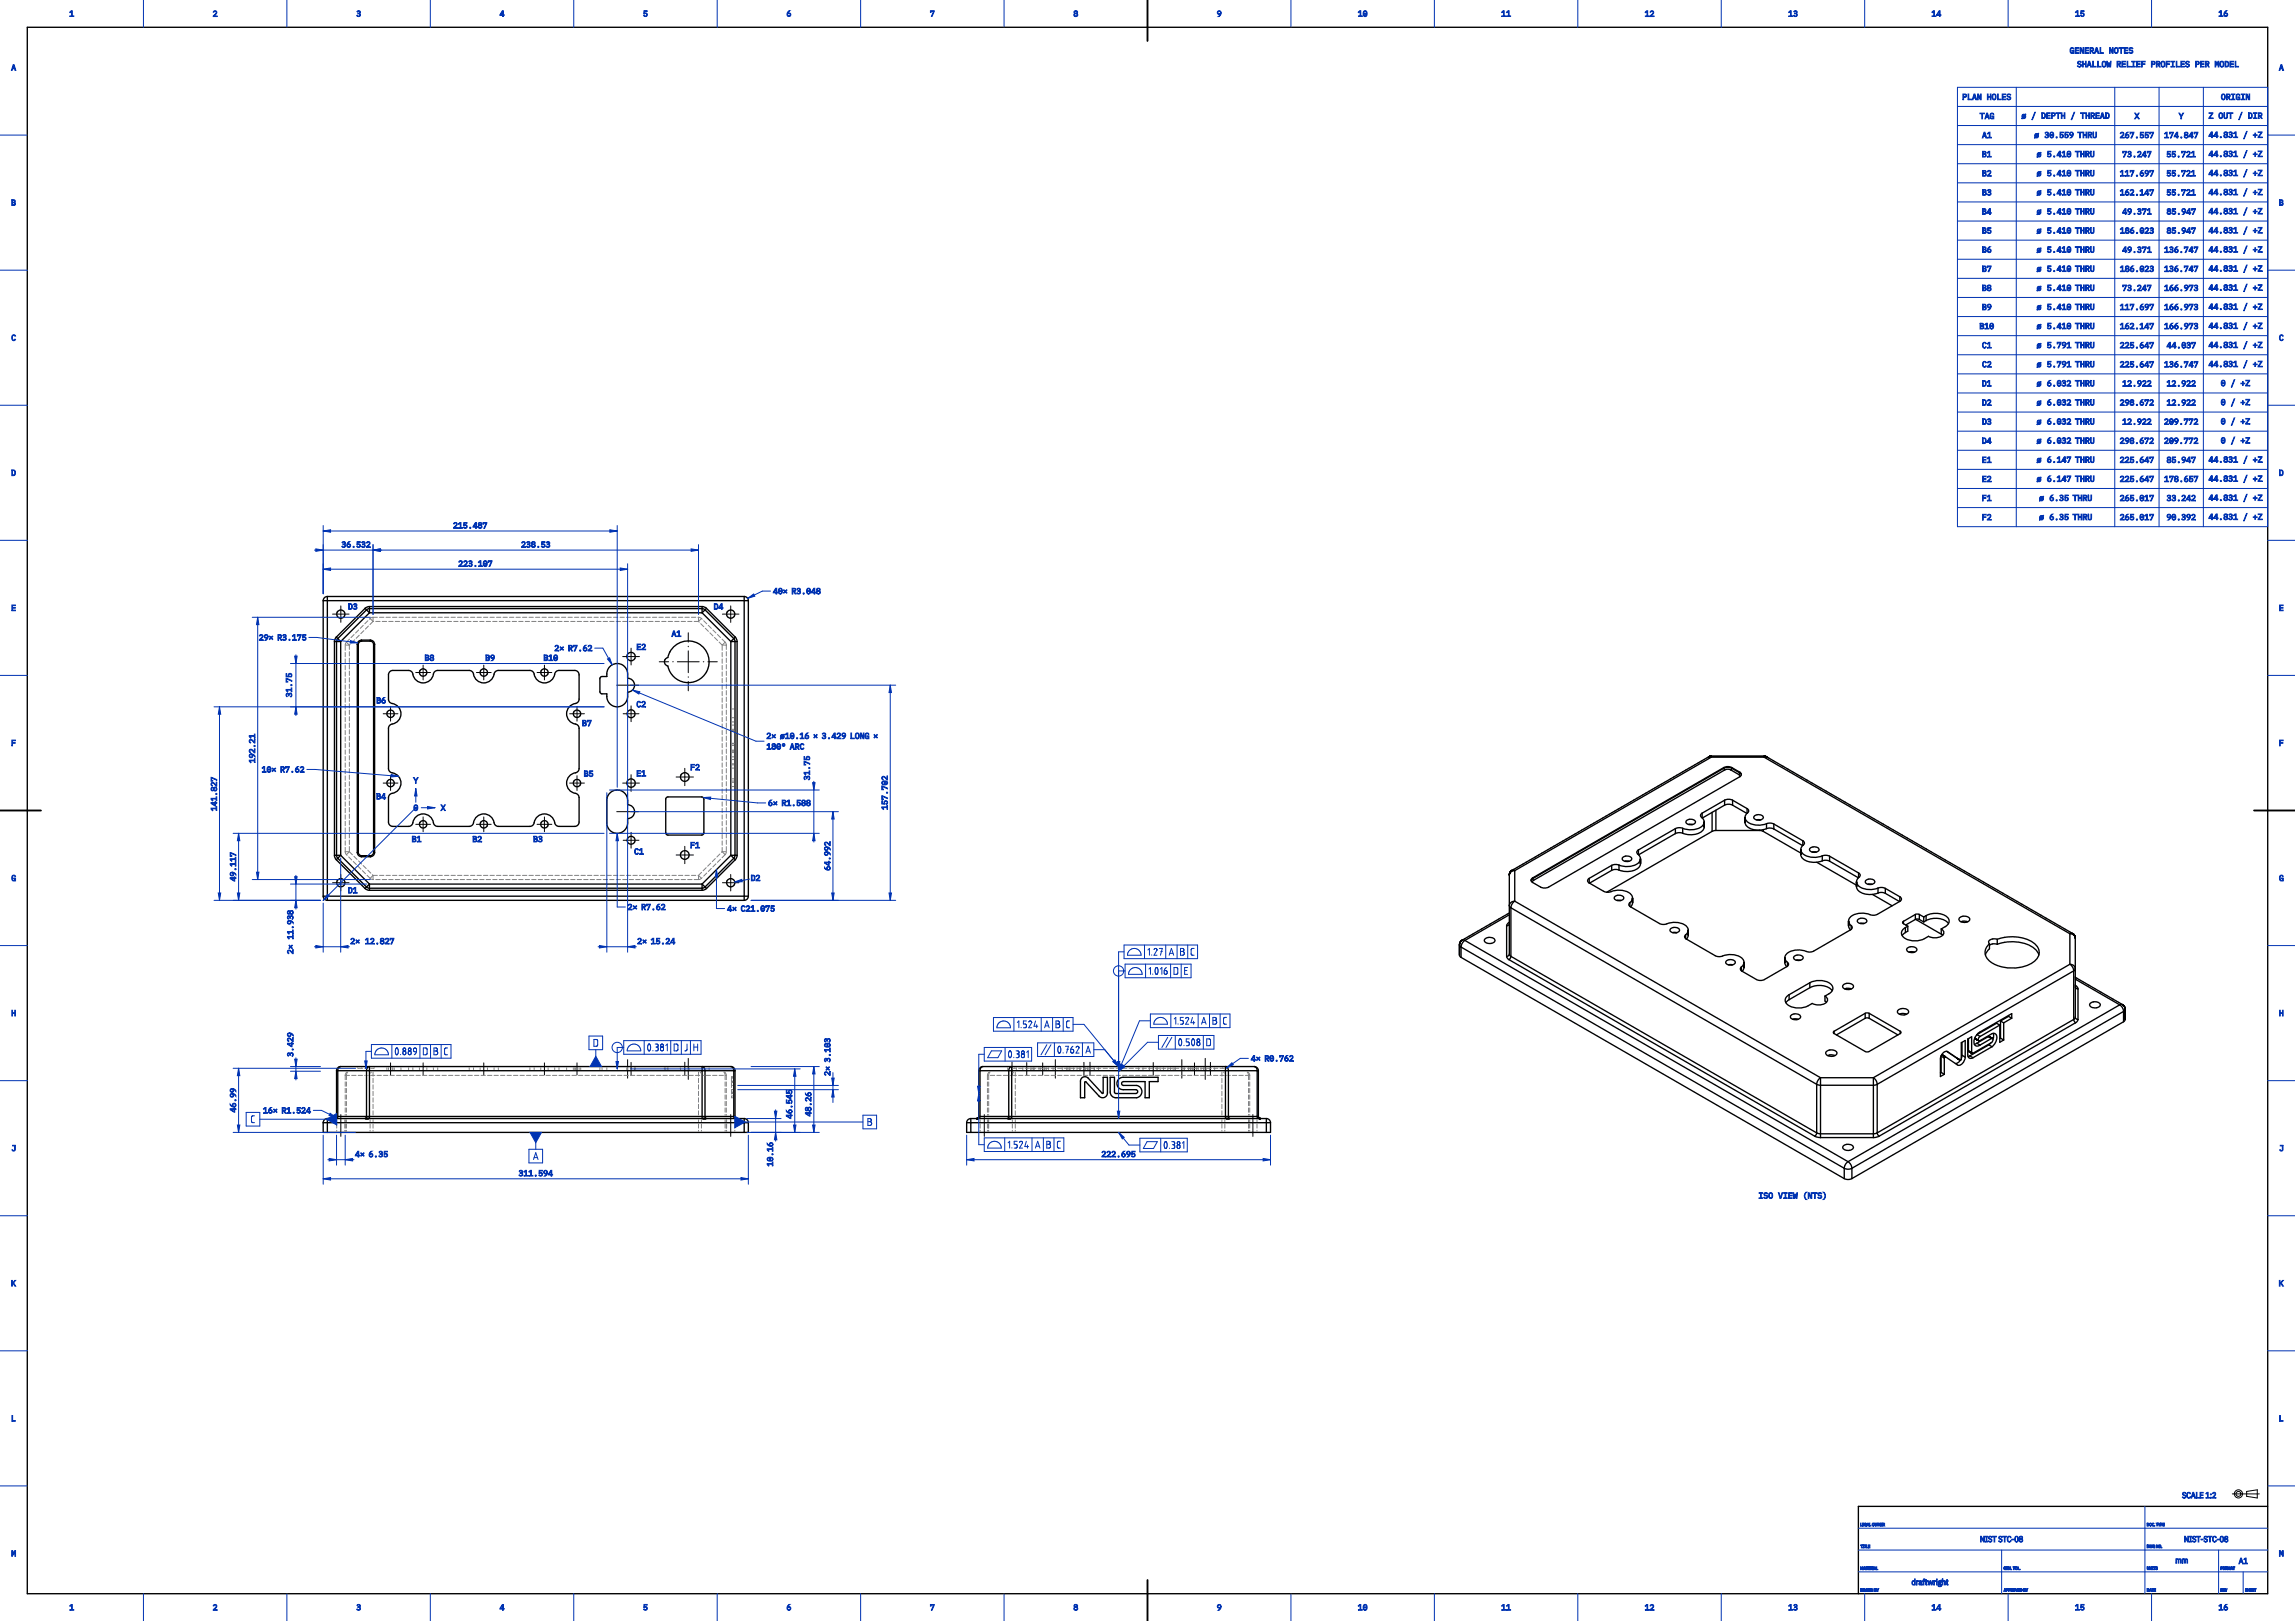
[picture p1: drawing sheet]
<svg xmlns="http://www.w3.org/2000/svg" width="841mm" height="594mm" viewBox="0 0 841 594" stroke-linecap="round" stroke-linejoin="round" font-family="sans-serif">
<defs><g id="words">
<g font-size="3" fill="#0033b2">
<text x="25.4" y="6.1">1</text>
<text x="77.9" y="6.1">2</text>
<text x="130.5" y="6.1">3</text>
<text x="183.1" y="6.1">4</text>
<text x="235.6" y="6.1">5</text>
<text x="288.2" y="6.1">6</text>
<text x="340.8" y="6.1">7</text>
<text x="393.3" y="6.1">8</text>
<text x="445.9" y="6.1">9</text>
<text x="497.5" y="6.1">10</text>
<text x="550.1" y="6.1">11</text>
<text x="602.7" y="6.1">12</text>
<text x="655.2" y="6.1">13</text>
<text x="707.8" y="6.1">14</text>
<text x="760.4" y="6.1">15</text>
<text x="812.9" y="6.1">16</text>
<text x="4.1" y="25.9">A</text>
<text x="835.1" y="25.9">A</text>
<text x="782.2" y="43.6">X</text>
<text x="798.4" y="43.6">Y</text>
<text x="726.3" y="50.6">A1</text>
<text x="726.3" y="57.6">B1</text>
<text x="726.3" y="64.6">B2</text>
<text x="726.3" y="71.6">B3</text>
<text x="4.1" y="75.4">B</text>
<text x="835.1" y="75.4">B</text>
<text x="726.3" y="78.6">B4</text>
<text x="726.3" y="85.6">B5</text>
<text x="726.3" y="92.6">B6</text>
<text x="726.3" y="99.6">B7</text>
<text x="726.3" y="106.6">B8</text>
<text x="726.3" y="113.6">B9</text>
<text x="4.1" y="124.9">C</text>
<text x="835.1" y="124.9">C</text>
<text x="726.3" y="127.6">C1</text>
<text x="726.3" y="134.6">C2</text>
<text x="726.3" y="141.6">D1</text>
<text x="726.3" y="148.6">D2</text>
<text x="726.3" y="155.6">D3</text>
<text x="726.3" y="162.6">D4</text>
<text x="726.3" y="169.6">E1</text>
<text x="4.1" y="174.4">D</text>
<text x="726.3" y="176.6">E2</text>
<text x="835.1" y="174.4">D</text>
<text x="726.3" y="183.6">F1</text>
<text x="726.3" y="190.6">F2</text>
<text x="4.1" y="223.9">E</text>
<text x="127.5" y="223.4">D3</text>
<text x="261.6" y="223.4">D4</text>
<text x="835.1" y="223.9">E</text>
<text x="246" y="233.3">A1</text>
<text x="233.2" y="238.2">E2</text>
<text x="155.6" y="242.2">B8</text>
<text x="177.8" y="242.2">B9</text>
<text x="137.9" y="257.8">B6</text>
<text x="233.2" y="259.2">C2</text>
<text x="213.3" y="266.1">B7</text>
<text x="4.1" y="273.4">F</text>
<text x="835.1" y="273.4">F</text>
<text x="151.5" y="287.1">Y</text>
<text x="213.9" y="284.6">B5</text>
<text x="233.2" y="284.5">E1</text>
<text x="253" y="282.3">F2</text>
<text x="137.9" y="292.9">B4</text>
<text x="151.5" y="297.1">0</text>
<text x="161.5" y="297.1">X</text>
<text x="150.9" y="308.6">B1</text>
<text x="173.1" y="308.6">B2</text>
<text x="195.4" y="308.6">B3</text>
<text x="253" y="310.8">F1</text>
<text x="232.4" y="313.1">C1</text>
<text x="4.1" y="322.9">G</text>
<text x="275.1" y="322.8">D2</text>
<text x="835.1" y="322.9">G</text>
<text x="127.5" y="327.4">D1</text>
<text x="4.1" y="372.4">H</text>
<text x="835.1" y="372.4">H</text>
<text x="4.1" y="421.9">J</text>
<text x="835.1" y="421.9">J</text>
<text x="4.1" y="471.4">K</text>
<text x="835.1" y="471.4">K</text>
<text x="4.1" y="520.9">L</text>
<text x="835.1" y="520.9">L</text>
<text x="4.1" y="570.4">M</text>
<text x="797.1" y="573.1">mm</text>
<text x="820.3" y="573.1">A1</text>
<text x="835.1" y="570.4">M</text>
<text x="25.4" y="590.1">1</text>
<text x="77.9" y="590.1">2</text>
<text x="130.5" y="590.1">3</text>
<text x="183.1" y="590.1">4</text>
<text x="235.6" y="590.1">5</text>
<text x="288.2" y="590.1">6</text>
<text x="340.8" y="590.1">7</text>
<text x="393.3" y="590.1">8</text>
<text x="445.9" y="590.1">9</text>
<text x="497.5" y="590.1">10</text>
<text x="550.1" y="590.1">11</text>
<text x="602.7" y="590.1">12</text>
<text x="655.2" y="590.1">13</text>
<text x="707.8" y="590.1">14</text>
<text x="760.4" y="590.1">15</text>
<text x="812.9" y="590.1">16</text>
</g>
<g font-size="2.5" fill="#0033b2">
<text x="414.9" y="349.7">⌓</text>
<text x="420.3" y="349.7">1.27</text>
<text x="428.5" y="349.7">A</text>
<text x="432.5" y="349.7">B</text>
<text x="436.3" y="349.7">C</text>
<text x="415.3" y="356.7">⌓</text>
<text x="420.6" y="356.7">1.016</text>
<text x="430.2" y="356.7">D</text>
<text x="433.9" y="356.7">E</text>
<text x="367" y="376.3">⌓</text>
<text x="372.8" y="376.3">1.524</text>
<text x="382.9" y="376.3">A</text>
<text x="386.9" y="376.3">B</text>
<text x="390.7" y="376.3">C</text>
<text x="424.6" y="375">⌓</text>
<text x="430.3" y="375">1.524</text>
<text x="440.4" y="375">A</text>
<text x="444.4" y="375">B</text>
<text x="448.2" y="375">C</text>
<text x="217.6" y="383.1">D</text>
<text x="432.1" y="382.9">0.508</text>
<text x="442.1" y="382.9">D</text>
<text x="139.1" y="386.2">⌓</text>
<text x="145" y="386.2">0.889</text>
<text x="155.1" y="386.2">D</text>
<text x="159" y="386.2">B</text>
<text x="162.7" y="386.2">C</text>
<text x="231.6" y="384.8">⌓</text>
<text x="237.2" y="384.8">0.381</text>
<text x="247" y="384.8">D</text>
<text x="250.6" y="384.8">J</text>
<text x="254.2" y="384.8">H</text>
<text x="369.4" y="387.3">0.381</text>
<text x="387.8" y="385.6">0.762</text>
<text x="398" y="385.6">A</text>
<text x="92" y="411.1">C</text>
<text x="318" y="412.1">B</text>
<text x="195.6" y="424.6">A</text>
<text x="363.7" y="420.4">⌓</text>
<text x="369.4" y="420.4">1.524</text>
<text x="379.5" y="420.4">A</text>
<text x="383.5" y="420.4">B</text>
<text x="387.3" y="420.4">C</text>
<text x="426.5" y="420.5">0.381</text>
</g>
</g></defs>
<path d="M124.9 416.5v-8.1M267.8 416.5v-8.1M360.7 416.5v-8.1M459.1 416.5v-8.1" fill="none" stroke="#000" stroke-width=".37" stroke-dasharray="8 1.5 .2 1.5" stroke-dashoffset="11.2"/>
<path d="M143.1 393.9v-4.4M155.1 393.9v-4.4M177.3 393.9v-4.4M199.5 393.9v-4.4M211.4 393.9v-4.4M382.1 393.9v-4.4M437.7 393.9v-4.4" fill="none" stroke="#000" stroke-width=".37" stroke-dasharray="8 1.5 .2 1.5" stroke-dashoffset="1.8"/>
<path d="M231.3 394.1v-4.8M250.9 394.1v-4.9M370.9 394.1v-4.9M397.2 394.1v-4.8M399.4 394.1v-4.9M443.6 394.1v-4.8" fill="none" stroke="#000" stroke-width=".37" stroke-dasharray="8 1.5 .2 1.5" stroke-dashoffset="1.6"/>
<path d="M252.2 395.5v-7.7M441.7 395.5v-7.7" fill="none" stroke="#000" stroke-width=".37" stroke-dasharray="8 1.5 .2 1.5" stroke-dashoffset=".1"/>
<path d="M230 395.1v-6.8M386.7 395.1v-6.8M433.1 395.1v-6.8" fill="none" stroke="#000" stroke-width=".37" stroke-dasharray="8 1.5 .2 1.5" stroke-dashoffset=".6"/>
<path d="M121.9 225h6M124.9 228.1v-6.1M264.8 225h6M267.8 228.1v-6.1M121.9 323.5h6M124.9 326.5v-6.1M264.8 323.5h6M267.8 326.5v-6.1" fill="none" stroke="#000" stroke-width=".37" stroke-dasharray="8 1.5 .2 1.5" stroke-dashoffset="1"/>
<g fill="none" stroke="#000" stroke-width=".37" stroke-dasharray="8 1.5 .2 1.5" stroke-dashoffset="1.3">
<path d="M152.4 246.4h5.4M155.1 249.1v-5.4M174.6 246.4h5.4M177.3 249.1v-5.4M196.8 246.4h5.4M199.5 249.1v-5.4M140.4 261.6h5.4M143.1 264.3v-5.5M208.7 261.6h5.5M211.4 264.3v-5.5M140.4 287h5.4M143.1 289.7v-5.5"/>
<path d="M208.7 287h5.5M211.4 289.7v-5.5M152.4 302.1h5.4M155.1 304.8v-5.4M174.6 302.1h5.4M177.3 304.8v-5.4M196.8 302.1h5.4M199.5 304.8v-5.4"/>
</g>
<path d="M247.8 284.7h6.3M250.9 287.9v-6.3M247.8 313.3h6.3M250.9 316.5v-6.4" fill="none" stroke="#000" stroke-width=".37" stroke-dasharray="8 1.5 .2 1.5" stroke-dashoffset=".8"/>
<path d="M228.4 261.6h5.8M231.3 264.4v-5.7M228.4 307.9h5.8M231.3 310.8v-5.8" fill="none" stroke="#000" stroke-width=".37" stroke-dasharray="8 1.5 .2 1.5" stroke-dashoffset="1.1"/>
<path d="M228.2 240.6h6.1M231.3 243.7v-6.2M228.2 287h6.1M231.3 290v-6.1" fill="none" stroke="#000" stroke-width=".37" stroke-dasharray="8 1.5 .2 1.5" stroke-dashoffset=".9"/>
<path d="M241.6 242.5h21.3M252.2 253.1v-21.2" fill="none" stroke="#000" stroke-width=".37" stroke-dasharray="8 1.5 .2 1.5" stroke-dashoffset="4.6"/>
<path d="M224.9 251.1h10.2M230 256.2v-10.2M224.9 297.4h10.2M230 302.5v-10.1" fill="none" stroke="#000" stroke-width=".37" stroke-dasharray="8 1.5 .2 1.5" stroke-dashoffset="10.1"/>
<path d="M376.2 394v-4.6M422.6 394v-4.6" fill="none" stroke="#000" stroke-width=".37" stroke-dasharray="8 1.5 .2 1.5" stroke-dashoffset="1.7"/>
<g fill="none" stroke="#000" stroke-width=".5">
<path d="M10 10h821v574h-821zM120 218.6v1.5M120 218.6a1.52 1.52 0 0 0-1.6 1.5M120 218.6h152.7M272.7 218.6v1.5M272.7 218.6a1.52 1.52 0 0 1 1.5 1.5M118.4 220.1h1.6M118.4 220.1v108.3M120 220.1v108.3M120 220.1h152.7M122.6 235.1h.7M122.6 235.1v78.3"/>
<path d="M123.2 233.5l.6 .5M123.2 233.5l-.6 1.6M123.3 235.1h1.5M123.3 235.1v78.3M123.8 234l1 1.1M123.8 234l-.5 1.1M124.8 235.1v78.3M130.9 236.2h.4M130.9 236.2v76.2M131.3 236.2v76.2M132.5 234.6a1.59 1.59 0 0 0-1.6 1.6M132.5 234.9l-.8 .4-.4 .9"/>
<path d="M132.5 234.6v.3M132.5 234.6h3.2M132.5 234.9h3.2M133.8 222.9l.5 .6M133.8 222.9l-10.6 10.6M134.3 223.5l1.1 1M134.3 223.5l-10.5 10.5M135.4 223v1.5M135.4 223l-1.1 .5M135.4 222.3v.7M135.4 222.3l-1.6 .6M135.4 224.5l-10.6 10.6"/>
<path d="M135.4 224.5h121.9M135.4 223h121.9M135.4 222.3h121.9M135.7 234.6a1.59 1.59 0 0 1 1.6 1.6M135.7 234.6v.3M135.7 234.9l1 .5 .2 .8M136.9 236.2h.4M136.9 236.2v76.2M137.3 236.2v76.2M246.8 237.1a7.6 7.6 0 0 1 11.8 1.2 7.6 7.6 0 0 1-3.4 11.3 7.6 7.6 0 0 1-10.5-5.5 1.59 1.59 0 0 1-1.2-1.6 1.59 1.59 0 0 1 1.2-1.5l.8-2.2zM257.3 223v1.5M257.3 222.3v.7"/>
<path d="M257.3 222.3l1.6 .6M257.3 223l1.1 .5M257.3 224.5l10.5 10.6M258.4 223.5l-1.1 1M258.4 223.5l10.5 10.5M258.9 222.9l-.5 .6M258.9 222.9l10.5 10.6M267.8 235.1h1.5M267.8 235.1v78.3M268.9 234l-1.1 1.1M268.9 234l.4 1.1M269.3 235.1h.8"/>
<path d="M269.3 235.1v78.3M269.4 233.5l-.5 .5M269.4 233.5l.7 1.6M270.1 235.1v78.3M272.7 220.1h1.5M272.7 220.1v108.3M274.2 220.1v108.3M142.7 246.3l1.2-.6h5.8l1.2 .5a5 5 0 0 0 2.8 3.8 3.9 3.9 0 0 0 5.3-3.4l.5-.7 .9-.2h11.5l1.2 .5a5 5 0 0 0 2.8 3.8 3.9 3.9 0 0 0 5.3-3.4l.6-.7 .8-.2h11.6l1.2 .5a5 5 0 0 0 2.8 3.8 3.9 3.9 0 0 0 5.2-3.4l.6-.7 .8-.2h5.8a1.59 1.59 0 0 1 1.6 1.6v8.9l-.5 1.2a5 5 0 0 0-3.8 2.8 3.9 3.9 0 0 0 3.4 5.3l.7 .5 .2 .9v14.7l-.5 1.2a5 5 0 0 0-3.8 2.8 3.9 3.9 0 0 0 3.4 5.3l.7 .5 .2 .9v8.9a1.59 1.59 0 0 1-1.6 1.6h-5.8l-1.1-.5a5 5 0 0 0-2.9-3.8 3.9 3.9 0 0 0-5.2 3.4l-.6 .7-.8 .2h-11.6l-1.2-.5a5 5 0 0 0-2.8-3.8 3.9 3.9 0 0 0-5.2 3.4l-.6 .7-.9 .2h-11.5l-1.2-.5a5 5 0 0 0-2.8-3.8 3.9 3.9 0 0 0-5.2 3.4l-.6 .7-.9 .2h-5.8a1.59 1.59 0 0 1-1.5-1.6v-8.9l.5-1.2a5 5 0 0 0 3.8-2.8 3.9 3.9 0 0 0-3.4-5.2l-.7-.6-.2-.9v-14.7l.5-1.2a5 5 0 0 0 3.8-2.8 3.9 3.9 0 0 0-3.4-5.2l-.7-.6-.2-.9v-8.9zM223.4 244.4a3.8 3.8 0 0 1 4.2-1 3.8 3.8 0 0 1 2.4 3.5v1.6a2.54 2.54 0 0 1 2.5 2.6 2.54 2.54 0 0 1-2.5 2.5 4.2 4.2 0 0 1-3.8 5.4 4 4 0 0 1-3.8-4.7h-1.8l-.7-.5-.1-5.1 .5-.7 2.1-.1 .1-2.1zM626.1 277.4l1 .1M626.1 277.4l-72 41.5M626.1 277.4h.1"/>
<path d="M626.1 277.3v.1M626.2 277.3h.1M626.3 277.3h.1M626.4 277.2h.1M626.5 277.2h.1M626.6 277.2h-.1M626.6 277.2h.1M626.7 277.1l-.1 .1M626.7 277.1h.1M626.8 277.1h-.1M626.8 277.1h.1M626.9 277.1h-.1"/>
<path d="M626.9 277.1h.1M627 277.1h.1M627.1 277.1h19.4M627.1 277.1h.1M627.1 277.1v.4M627.1 277.5h19.4M627.1 277.5l-72 41.5M646.5 277.1v.4M646.5 277.5l112 64.7M646.5 277.1h.1M646.6 277.1h.1M646.7 277.1h.1"/>
<path d="M646.8 277.1h.1M646.9 277.2h.1M647 277.2h.1M647.1 277.2h.1M647.2 277.2h.1M647.2 277.2v.1M647.2 277.3h.1M647.3 277.3h.1M647.4 277.3h.1M647.4 277.4h.1M647.4 277.4l112.1 64.7M647.4 277.4l-.9 .1"/>
<path d="M223.5 290.6a3.8 3.8 0 0 1 4.1-.8 3.8 3.8 0 0 1 2.4 3.5v1.6a2.54 2.54 0 0 1 2.5 2.5 2.54 2.54 0 0 1-2.5 2.6 4.2 4.2 0 0 1-3.8 5.4 3.8 3.8 0 0 1-3.8-3.8v-8.3a3.8 3.8 0 0 1 1.1-2.7zM244.2 292.3l.6-.3h12.3l.6 .3 .2 .5v12.4l-.2 .6-.6 .2h-12.3l-.6-.2-.2-.6v-12.4zM623.8 298a.87 .87 0 0 0-.6 .7 .87 .87 0 0 0 .3 .8 2.24 2.24 0 0 1 .9 2.5 2.24 2.24 0 0 1-2 1.6l-3.3 .5-2.5-.6M623.8 298v1.7M627.4 297.7v7M628.8 296.9v7.4M631.7 281.3a3.2 3.2 0 0 1 2.9 0M631.7 281.5l1.4-.3 1.5 .3M631.7 281.5l.3 .6M631.7 281.3l-70.1 40.4M631.7 281.3v.2M631.7 281.5l-70.1 40.5"/>
<path d="M632 293.2l1.4-.3 1.5 .3M632 295l1.4-.3 1.5 .3M632 293.2l-8.2 4.8M632 295l-8.2 4.8M632 293.2v1.8M632 282.1l1.1-.2 1.2 .2M632 282.1l-70 40.5M634.3 282.1l2.9 1.7M634.6 281.5l-.3 .6M634.6 281.3l2.9 1.6M634.6 281.3v.2M634.6 281.5l2.9 1.7"/>
<path d="M634.9 293.2l5.3 3.1M634.9 295l5.2 3.1M634.9 293.2v1.8M637.2 283.8l.4 .8M637.5 282.9a.89 .89 0 0 1 .6 .9 .89 .89 0 0 1-.6 .8l-70 40.5-1 .3-1.5-.1-3.4-1.9a.89 .89 0 0 1-.6-.9 .89 .89 0 0 1 .6-.8M637.5 283.2l.6 .7M637.5 283.2l-.3 .6M637.5 282.9v.3M639.5 299.5a3.2 3.2 0 0 0 .9 3.5 7.6 7.6 0 0 0 6.9 .7M640.2 296.3a.87 .87 0 0 1 .6 .7 .87 .87 0 0 1-.4 .8 2.24 2.24 0 0 0-.8 2.5 2.24 2.24 0 0 0 2 1.6l3.3 .5 2.4-.6M640.2 296.3v1.7M643 298.9a2.15 2.15 0 0 1 3.2 .6 1.98 1.98 0 0 1-3.5 0z"/>
<path d="M122.6 313.4h.7M122.6 313.4l.6 1.6M123.2 315l10.6 10.6M123.3 313.4h1.5M123.3 313.4l.5 1.1M123.8 314.5l-.6 .5M123.8 314.5l10.5 10.5M124.8 313.4l-1 1.1M124.8 313.4l10.6 10.6M130.9 312.4a1.59 1.59 0 0 0 1.6 1.5M130.9 312.4h.4M131.3 312.4l.5 .9 .7 .3"/>
<path d="M132.5 313.6v.3M132.5 313.9h3.2M132.5 313.6h3.2M135.7 313.6v.3M136.9 312.4h.4M136.9 312.4l-.5 .9-.7 .3M137.3 312.4a1.59 1.59 0 0 1-1.6 1.5M267.8 313.4l1.1 1.1M267.8 313.4h1.5M267.8 313.4l-10.5 10.6M268.9 314.5l.5 .5M268.9 314.5l-10.5 10.5"/>
<path d="M269.3 313.4h.8M269.3 313.4l-.4 1.1M269.4 315l-10.5 10.6M270.1 313.4l-.7 1.6M553.2 319.9v.1M553.3 319.9h-.1M553.3 319.8v.1M553.3 319.8h.1M553.3 319.7h.1M553.4 319.7h-.1M553.4 319.7h.1M553.4 319.6h.1"/>
<path d="M553.5 319.5h-.1M553.5 319.5h.1M553.5 319.4h.1M553.6 319.4h-.1M553.6 319.4h.1M553.6 319.3h.1M553.7 319.3h.1M553.7 319.2v.1M553.7 319.2h.1M553.8 319.2h-.1M553.8 319.1h.1M553.9 319v.1"/>
<path d="M553.9 319h.1M554 319h.1M554.1 319h-.1M554.1 318.9v.1M554.1 318.9l1 .1M554.1 318.9h.1M555.1 319l-1.4 .5-.6 1.2M555.1 319v11.2M590.6 317.1l-8.2 4.8M590.6 318.9l-8.1 4.7M590.6 317.1v1.8M593.3 317l-1.4-.2-1.3 .3"/>
<path d="M593.3 318.8l-1.4-.2-1.3 .3M593.3 317v1.8M594.8 314.1a2.1 2.1 0 0 1 3.2 .6 2.03 2.03 0 0 1-3.6 0zM595.4 315.6h1.6M600.4 311.5a.87 .87 0 0 0-.6 .7 .87 .87 0 0 0 .4 .8 2.24 2.24 0 0 1 .8 2.4 2.24 2.24 0 0 1-2 1.6l-3.3 .5-2.4-.5M601.2 314.7a3.2 3.2 0 0 1-1 3.5 7.6 7.6 0 0 1-6.9 .6M613.9 303.6l-13.5 7.9M613.9 305.5l-13.4 7.7-.1-1.7M613.9 303.6v1.9M616.6 303.5l-1.4-.2-1.3 .3M616.6 305.3l-1.4-.2-1.3 .4M616.6 303.5v1.8"/>
<path d="M618.2 300.6a2.1 2.1 0 0 1 3.1 .6 2.03 2.03 0 0 1-3.5 0zM618.8 302.1h1.5M624.5 301.2a3.2 3.2 0 0 1-1 3.5 7.6 7.6 0 0 1-6.9 .6M627.4 304.7l-38.6 22.3M628.8 304.3l-1.4 .4M628.8 304.3h15.9M644.7 304.3l1.4 .4M644.7 300.3v.2M644.7 304.2v.1M645.2 300.4h-1.6M646.1 304.7l13.8 7.9M646.1 304v.7"/>
<path d="M647.3 301.8l1.4-.2 1.3 .4M647.3 303.7l1.4-.3 1.3 .4M647.3 301.8v1.9M650 302l10.6 6.1M650 303.8l10.6 6.1v-1.8M650 302v1.8M659.9 311.3a3.2 3.2 0 0 0 .9 3.5 7.6 7.6 0 0 0 7 .6M659.9 312.6h.1M660.6 308.1a.87 .87 0 0 1 .6 .7 .87 .87 0 0 1-.4 .8 2.24 2.24 0 0 0-.8 2.5 2.24 2.24 0 0 0 2 1.6l3.3 .5 2.5-.6M663.4 310.7a2.15 2.15 0 0 1 3.2 .6 1.98 1.98 0 0 1-3.5 0zM665.6 312.2h-1.5M665.7 316l14.6 8.4"/>
<path d="M667.8 313.6l1.3-.2 1.3 .3M667.8 315.4l1.3-.2 1.3 .4M667.8 313.6v1.8M670.4 313.7l10.7 6.2M670.4 315.6l10.6 6.1M670.4 313.7v1.9M681.1 319.9a.87 .87 0 0 1 .6 .7 .87 .87 0 0 1-.4 .8 2.24 2.24 0 0 0-.8 2.5 2.24 2.24 0 0 0 2 1.6l3.3 .5 2.4-.6M681.1 319.9v1.7M118.4 328.4h1.6M118.4 328.4a1.52 1.52 0 0 0 1.6 1.5M120 328.4v1.5M120 328.4h152.7"/>
<path d="M120 329.9h152.7M133.8 325.6l1.6 .6M134.3 325l-.5 .6M134.3 325l1.1 .5M135.4 324l-1.1 1M135.4 324v1.5M135.4 325.5v.7M135.4 324h121.9M135.4 325.5h121.9M135.4 326.2h121.9M257.3 324v1.5M257.3 324l1.1 1"/>
<path d="M257.3 325.5v.7M258.4 325l.5 .6M258.4 325l-1.1 .5M258.9 325.6l-1.6 .6M272.7 328.4v1.5M272.7 328.4h1.5M274.2 328.4a1.52 1.52 0 0 1-1.5 1.5M552.1 339.3v11.1M553 338l.1 .1M553 338l-.7 .6-.2 .7M553.1 338.5l-.3 .5-.7 .3M553.1 320.7v28.9"/>
<path d="M553.1 338h-.1M553.1 335.2l-16.3 9.4M553.1 334.5l-17.3 10M553.1 320.6v.1M553.1 320.6h.1M553.1 320.5h.1M553.1 320.4h.1M553.1 320.3v.1M553.1 320.3h.1M553.1 320.2v.1M553.2 320.2h.1M553.2 320.1h.1"/>
<path d="M553.2 320v.1M553.7 332.7l112 64.6M553.7 332.7v17.7M555.1 330.2a1.51 1.51 0 0 0-1.6 .6 1.51 1.51 0 0 0-.1 1.7l.3 .2M555.1 330.2a3.1 3.1 0 0 0-1.4 2.5M555.1 330.2l112 64.7M561.6 322l-.5 .7M561.6 322l.4 .6M561.6 321.7v.3M562 322.6l-.5 .7M582.4 323.6l5.3 3 1.8 .4a7.7 7.7 0 0 1 8.4 1 1.9 1.9 0 0 1-.6 2.7M582.4 321.9a.89 .89 0 0 0-.6 .8 .89 .89 0 0 0 .6 .9"/>
<path d="M582.4 321.9v1.7M591.9 328.4a2.1 2.1 0 0 1 3.1 .7 2.03 2.03 0 0 1-3.5-.1zM592.5 330h1.6M597.3 330.7a.86 .86 0 0 0-.4 .9 .86 .86 0 0 0 .6 .7l10.6 6.1 1.8 .4a7.7 7.7 0 0 1 8.4 1 1.9 1.9 0 0 1-.6 2.7M597.3 330.7v1.4M598.2 329a3.6 3.6 0 0 1-.4 3l-.3 .3M677.4 337.5v1.8M677.4 339.3l.7 1.4M678.4 339.2a.86 .86 0 0 1 .4 .8 .86 .86 0 0 1-.6 .7M678.4 339.2v1.4M680.3 323.1a3.2 3.2 0 0 0 1 3.5 7.6 7.6 0 0 0 6.9 .6M680.3 324.4h.1"/>
<path d="M681 336.9a2.15 2.15 0 0 1 3.1 .5 1.98 1.98 0 0 1-3.5 0zM683.1 338.4h-1.5M683.9 322.5a2.15 2.15 0 0 1 3.1 .6 1.98 1.98 0 0 1-3.5 0zM686.1 324h-1.6M686.2 327.8l7.2 4.1M688.2 325.4l1.4-.2 1.3 .3M688.2 327.2l1.4-.2 1.3 .4M688.2 325.4v1.8M690.9 325.5l5.3 3.1M690.9 327.4l5.2 3M690.9 325.5v1.9M696.2 328.6a.89 .89 0 0 1 .6 .9 .89 .89 0 0 1-.6 .8"/>
<path d="M696.2 330.3l-8.2 4.7-1.8 .4a7.7 7.7 0 0 0-8.5 1 1.9 1.9 0 0 0 .7 2.8M696.2 328.6v1.7M697.5 337.6l-.3 .4 .3 .5M697.5 338.5l1.6 .9M697.5 337.6v.9M698.2 339.9a2.13 2.13 0 0 0-1.4 2 2.13 2.13 0 0 0 1.4 2 8 8 0 0 0 8.5-.8 4.2 4.2 0 0 0 5.6-1.1 1.53 1.53 0 0 0-.9-1.6M698.2 339.9v1.8M699.1 339.4l-.9 .5M699.1 339.4v1.8l-.9 .5M701.9 335.1h1.4M701.9 336.9h1.4M701.9 335.1l-4.4 2.5"/>
<path d="M701.9 336.9l-3.6 2.1M701.9 335.1v1.8M702 336.9l9.9 5.7M703.3 335.1l1.6 .9M703.3 336.9l1.6 .9M703.3 335.1v1.8M704.9 336v1.8M705.8 335.5a6.7 6.7 0 0 1 8.3 1.3 2.15 2.15 0 0 1-1.3 2.8l-1.4 .8M705.8 337.3a6.9 6.9 0 0 1 8.2 1.2M705.8 335.5l-.9 .5M705.8 337.3l-.9 .5M705.8 335.5v1.8"/>
<path d="M718.1 336.3a2.42 2.42 0 0 1 3.7 .6 2.34 2.34 0 0 1-4 0zM718.6 337.8l1-.3 1.5 .3M534.8 346.2v3.8l.6 .8M534.8 346.2l.6 .8M534.8 346.2h.1M534.8 346.1v.1M534.8 346.1h.1M534.8 346v.1M534.8 346h.1M534.8 345.9v.1M534.9 345.9h-.1M534.9 345.9h.1"/>
<path d="M534.9 345.8v.1M534.9 345.8h.1M534.9 345.7v.1M534.9 345.7h.1M534.9 345.6v.1M534.9 345.6h.1M534.9 345.5v.1M535 345.5h-.1M535 345.5h.1M535 345.4v.1M535 345.4h.1M535 345.3v.1"/>
<path d="M535.1 345.3h-.1M535.1 345.3h.1M535.1 345.2v.1M535.1 345.2h.1M535.2 345.1l-.1 .1M535.2 345.1h.1M535.2 345v.1M535.2 345h.1M535.3 345h-.1M535.3 345h.1M535.3 344.9v.1M535.4 344.9h-.1"/>
<path d="M535.4 347l140.4 81.1M535.4 347v3.8M535.4 350.8l140.4 81.1M535.4 344.8v.1M535.4 344.8h.1M535.5 344.8h-.1M535.5 344.8h.1M535.5 344.7v.1M535.5 344.7h.1M535.6 344.7h-.1M535.6 344.7h.1M535.6 344.6v.1"/>
<path d="M535.7 344.6h.1M535.8 344.6h-.1M535.8 344.5v.1M535.8 344.5h.1M535.8 344.5l1 .1M536.8 344.6l-1 1.1-.4 1.3M536.8 344.6l140.4 81.1M544.3 343.9a2.4 2.4 0 0 1 3.5 .7 2.23 2.23 0 0 1-3.9 0zM552.1 350.4l.2 .7 .7 .6M553 351.7l112 64.7M553.1 349.6l-.3 .6-.7 .2M553.1 349.6l.6 .8"/>
<path d="M553.7 350.4l-.7 1.3M553.7 350.4l112 64.7M612.3 340.2a2.15 2.15 0 0 1 3.2 .6 1.98 1.98 0 0 1-3.5 0zM614.5 341.8h-1.6M617.7 342.5a.86 .86 0 0 0-.4 .9 .86 .86 0 0 0 .6 .7l10.6 6.1 1.8 .3a7.7 7.7 0 0 1 8.4 1.1 1.9 1.9 0 0 1-.6 2.7M617.7 342.5v1.4M618.7 340.8a3.6 3.6 0 0 1-.4 3l-.3 .3M632.7 352a2.1 2.1 0 0 1 3.2 .7 2.03 2.03 0 0 1-3.5-.1zM633.4 353.5h1.5M638.1 354.3v1.4M639.1 352.6a3.6 3.6 0 0 1-.4 3l-.3 .3M654.1 351a3.6 3.6 0 0 0 .3 2.9l.3 .3"/>
<path d="M655 352.6a.86 .86 0 0 1 .4 .9 .86 .86 0 0 1-.6 .7l-9.2 5.1-1.9-.4-5.4-3a.87 .87 0 0 1-.5-.7 .87 .87 0 0 1 .3-.9M655 352.6v1.5M657.5 350.5a2.18 2.18 0 0 1 3.3 .5 2.06 2.06 0 0 1-3.6 0zM658.2 351.9h1.6M678.2 340.7l-13.6 7.8-1.8 .4a7.7 7.7 0 0 0-8.4 1 1.9 1.9 0 0 0 .6 2.7M698.2 341.7l-1.2 1.1M698.9 347.5a2.33 2.33 0 0 1 3.5 .5 2.2 2.2 0 0 1-3.7 0zM699.5 348.9h2.1M711.4 340.4v1.8l.5 .5M729 345.9v1.8l-1.1 1.3-.4 .9M731.9 346a3 3 0 0 0-2.9 .4M731.9 344.2a2.22 2.22 0 0 0-3.2 1.1l.3 .6"/>
<path d="M731.9 344.2a15.1 15.1 0 0 1 13.9 1.8 4 4 0 0 1-.9 6.7 14.5 14.5 0 0 1-16.3-1 3.8 3.8 0 0 1 .4-5.8M731.9 346a15.1 15.1 0 0 1 13.7 1.7l1 1 .5 1.2M731.9 344.2v1.8M758.5 353.3l1 1.1 .4 1.4M758.5 353.3a1.51 1.51 0 0 1 1.6 .6 1.51 1.51 0 0 1 .1 1.7l-.3 .2M758.5 342.2a1.83 1.83 0 0 1 2 1.6M758.5 353.3l-72 41.6M758.5 342.2v11.1M759.5 342.1l-1 .1M759.5 342.1h.1M759.6 342.1h.1M759.7 342.2h.1"/>
<path d="M759.8 342.2v.1M759.8 342.3h.1M759.9 342.3v.1M759.9 342.4h.1M759.9 355.8l-72 41.5M759.9 355.8v17.8M760 342.4h.1M760 342.5h.1M760 342.5l.1 .1M760.1 342.6h.1M760.1 342.7h.1M760.2 342.7v.1"/>
<path d="M760.2 342.8h.1M760.3 342.8v.1M760.3 342.9h.1M760.3 342.9v.1M760.3 343h.1M760.4 343.1h.1M760.4 343.1v.1M760.4 343.2h.1M760.4 343.3h.1M760.4 343.4h.1M760.5 343.5h.1M760.5 343.6h.1"/>
<path d="M760.5 343.7h.1M760.5 343.8h.1M760.5 343.8v29M760.5 358.8l16.3 9.4M760.5 358.1l17.3 10M655.6 364.5a2.13 2.13 0 0 0-1.4 2 2.13 2.13 0 0 0 1.4 2 8 8 0 0 0 8.5-.8 4.2 4.2 0 0 0 5.6-1.1 1.53 1.53 0 0 0-.9-1.6M655.6 366.3l-1.2 1.1M655.6 364.5v1.8M656.5 371.9a2.3 2.3 0 0 1 3.3 .7 2.12 2.12 0 0 1-3.7 0zM656.9 373.5h2.1M663.2 360.1a7.1 7.1 0 0 1 8.1 1 2.08 2.08 0 0 1-1.1 3.1l-1.4 .8M663.2 361.9a6.9 6.9 0 0 1 8.2 1.2"/>
<path d="M663.2 360.1l-7.6 4.4M663.2 361.9l-7.6 4.4M663.2 360.1v1.8M668.8 365v1.8l.5 .5M672.1 378.7l11.4 6.6 .7 .2 .8-.2 11.3-6.6M672.1 377.9l-.3 .4 .3 .4M672.1 377.9v.8M675.6 360.8a2.43 2.43 0 0 1 3.6 .7 2.31 2.31 0 0 1-4-.1zM676 362.4l1-.3 1.4 .3M683.5 371.3h1.5M683.5 373.1h1.5M683.5 371.3l-11.4 6.6"/>
<path d="M683.5 373.1l-10.5 6.1M683.5 371.3v1.8M685 371.3l11.3 6.6M685 373.1l10.5 6.1M685 371.3v1.8M695.7 370a2.53 2.53 0 0 1 3.7 .7 2.32 2.32 0 0 1-4.1 0zM696 371.6a3.3 3.3 0 0 1 2.7 0M696.3 377.9l.3 .4-.3 .4M696.3 377.9v.8M724.4 379.1v.1M724.4 379.1l1.2 .7M725.6 379.8a.88 .88 0 0 0-.7 .7 .88 .88 0 0 0 .4 .9l4.7-2.6a1.35 1.35 0 0 1 1.5 .3 1.35 1.35 0 0 1 .2 1.6l-.6 1.6-1.1 1.3"/>
<path d="M728.6 379.9l1.6 .6M728.6 379.9l-4.2 2.4M728.6 379.9l1.1 .7M730.4 378.7l.2 1.1-.3 1M732.8 375.6l-7.2 4.2M732.8 375.6v6.3l1.5-.8M732.8 375.6l-1.1-.6-7.3 4.1M733.1 374.1v6.3M733.1 374.1l1.2 .7M734.3 374.8v6.3M736 372.4l-2.9 1.7M736 372.1v.3"/>
<path d="M736 372.4l1.2 .7M737.2 373.1v-1.7l-11.8 6.8a4 4 0 0 0-1.7 4.8l.6 .3 1.3-.3M737.2 373.1l-2.9 1.7M759.9 373.6l.7 1.2M759.9 373.6l-72 41.5M760.5 361.6l.3 .5 .7 .3M760.5 372.8l.3 .5 .7 .3M760.5 372.8l-.6 .8M760.5 361.1l.1 .1M760.6 361.2h-.1M760.6 361.2l.7 .5 .2 .7M760.6 374.8l-72 41.6"/>
<path d="M761.5 373.6l-.2 .6-.7 .6M761.5 362.4v11.2M766 367.7a2.37 2.37 0 0 1 3.7 .6 2.29 2.29 0 0 1-4-.1zM776.8 368.2l1 1.1 .4 1.3M776.8 368.2l-99.6 57.5M777.8 368.1l-1 .1M777.8 368.1h.1M777.8 368.1l.1 .1M777.9 368.2h.1M777.9 368.2l.1 .1M778 368.3h.1M778.1 368.3h.1"/>
<path d="M778.1 368.3v.1M778.1 368.4h.1M778.2 368.4v.1M778.2 370.6l-99.6 57.5M778.2 374.4l-99.6 57.5M778.2 370.6v3.8M778.2 368.5h.1M778.3 368.5h.1M778.3 368.5v.1M778.3 368.6h.1M778.3 368.6l.1 .1M778.4 368.7h.1"/>
<path d="M778.4 368.7v.1M778.4 368.8h.1M778.5 368.8h.1M778.5 368.8v.1M778.5 368.9h.1M778.5 368.9l.1 .1M778.6 369h.1M778.6 369v.1M778.6 369.1h.1M778.6 369.1v.1M778.6 369.2h.1M778.7 369.2v.1"/>
<path d="M778.7 369.3h.1M778.7 369.3v.1M778.7 369.4h.1M778.7 369.5h.1M778.7 369.5v.1M778.7 369.6h.1M778.7 369.6v.1M778.7 369.7h.1M778.8 369.7v.1M778.8 369.8h.1M778.8 369.8l-.6 .8M778.8 369.9v3.7l-.6 .8"/>
<path d="M778.8 369.8v.1M123.3 392.4h.5M123.3 392.4v16.7M123.8 392.4h10.5M123.8 392.4v16.7M124.8 390.8a1.52 1.52 0 0 0-1.5 1.6M124.8 390.8l-.8 .7-.2 .9M124.8 390.8h143M134.3 392.4l.2-.9 .9-.7v1.6M134.3 392.4h1.1M134.3 392.4v16.7M135.4 392.4h121.9"/>
<path d="M135.4 392.4v16.7M257.3 392.4v-1.6l.7 .5 .4 1.1M257.3 392.4h1.1M257.3 392.4v16.7M258.4 392.4h10.5M258.4 392.4v16.7M267.8 390.8l.7 .3 .4 1.3M267.8 390.8a1.52 1.52 0 0 1 1.5 1.6M268.9 392.4h.4M268.9 392.4v16.7M269.3 392.4v16.7M358.7 392.4h.4"/>
<path d="M358.7 392.4v16.7M359.1 392.4h10.6M359.1 392.4v16.7M360.2 390.8a1.52 1.52 0 0 0-1.5 1.6M360.2 390.8l-.8 .5-.3 1.1M360.2 390.8h99.4M369.7 392.4l.4-1.3 .6-.3v1.6M369.7 392.4h1M369.7 392.4v16.7M370.7 392.4h78.4M370.7 392.4v16.7M396.3 395.1l1.1-.5 1.1 .2 5.5 5.9 .3-.2v-5.7h1.5v5.7a1.76 1.76 0 0 1-1.2 1.7 1.76 1.76 0 0 1-1.9-.6l-5-5.2-.2 5.9h-1.6v-6.1z"/>
<path d="M406.8 394.8h1.6v5.4l.3 .4 7.6 .1a.71 .71 0 0 0 .6-.7 .71 .71 0 0 0-.6-.7h-4.6a2.27 2.27 0 0 1-2.4-2.2 2.27 2.27 0 0 1 2.3-2.3h12.8v1.5h-3.2v6h-1.6v-6h-7.8a.71 .71 0 0 0-.8 .7 .71 .71 0 0 0 .7 .7h4.8a2.28 2.28 0 0 1 1.9 2.3 2.28 2.28 0 0 1-1.9 2.3h-7.6a2.1 2.1 0 0 1-2.1-2.1zM449.1 392.4v-1.6l.6 .3 .4 1.3M449.1 392.4h1M449.1 392.4v16.7M450.1 392.4h10.6M450.1 392.4v16.7M459.6 390.8l.8 .5 .3 1.1M459.6 390.8a1.52 1.52 0 0 1 1.5 1.6M460.7 392.4h.4M460.7 392.4v16.7M461.1 392.4v16.7M665.7 397.3l1.4 .4"/>
<path d="M665.7 397.3v17.8M667.1 394.9l-1 1.1-.4 1.3M667.1 394.9v2.8M667.1 394.9h19.4M667.1 397.7h19.4M667.1 397.7v17.8M669.2 385.4a2.56 2.56 0 0 1 4 .5 2.41 2.41 0 0 1-4.2 0zM669.8 386.8a3.3 3.3 0 0 1 2.6 0M686.5 394.9v2.8M686.5 394.9a3.1 3.1 0 0 1 1.4 2.4M686.5 397.7v17.8M687.9 397.3l-1.4 .4"/>
<path d="M687.9 397.3v17.8M711.3 387l.4-.4 1.2 .7M711.3 393l1.2 .7M711.3 393l-.2 .1M711.3 387v6M711.3 387l1.2 .7M712.5 387.7v6M712.9 387.3l4.4 2.9a2.31 2.31 0 0 0 2.8-2.3v-.5M712.9 387.3l-.4 .4M713.3 385.2l3.9 2.7M713.6 385.3l.1 .1M713.7 385.4a2.48 2.48 0 0 0-2.6 2.6v6.5l1.4-.8"/>
<path d="M713.7 385.4l4.7 3.1M717.2 387.9h.1M717.2 387.9l1.2 .6M718.4 388.5h.1M718.4 388.5l-1.1 1-.7 .2M719 386.7l-.3 1.2M719 382v4.7M719 386.7l1.1 .7M720.1 387.4v-6.1l-1.4 .8v6.1l-.3 .3M721.3 385l1.4 1M721.3 380.6v4.4M721.3 385l1.2 .6"/>
<path d="M721.8 386.9l-.6 .3M721.8 386.9l1.2 .7M722.5 385.6v-5.7l-1.4 .8v5.8a1.18 1.18 0 0 0 .5 1.2 1.18 1.18 0 0 0 1.4-.1M723.8 380.2l.1 .5 1.2 .7M724.4 382.3l-.9 .4M724.4 382.3l1.2 .7M728.8 382.9l-7 4M728.8 382.9l1.2 .7M729.5 382.2l-.7 .7M729.7 380.6l.5-.1 .1 .4-.5 1.1-6.8 3.9h-.4l-.1-.3M729.7 380.6l-4.1 2.4M730 383.6l-7 4"/>
<path d="M733.1 380.4l-.3 .2M733.1 380.4l1.2 .7M118.4 411.4v3.6h1.6M118.4 411.4h1.6M120 409.9a1.52 1.52 0 0 0-1.6 1.5M120 409.9v1.5M120 409.9h152.7M120 411.4h152.7M120 411.4v3.6M120 415h152.7M122.6 409.9h.1M122.7 409.9h.1"/>
<path d="M122.8 409.9h.1M122.9 409.9h.1M123 409.9h.1M123.3 409.1l-.2 .6-.5 .2M123.3 409.1h.5M123.8 409.1l-.6 .8M123.8 409.1h10.5M133.9 409.9h.1M134 409.9h.1M134.1 409.9h.1M134.2 409.9h.1M134.3 409.9h.1"/>
<path d="M134.3 409.1l-.5 .8M134.3 409.1h1.1M134.4 409.9h.1M134.5 409.9h.1M134.6 409.9h.1M134.7 409.9h.1M134.8 409.9h.1M134.9 409.9h.1M135 409.9h.1M135.1 409.9h.1M135.4 409.1v.8M135.4 409.1h121.9"/>
<path d="M257.3 409.1v.8M257.3 409.1h1.1M257.5 409.9h.1M257.6 409.9h.1M257.7 409.9h.1M257.8 409.9h.1M257.9 409.9h.1M258 409.9h.1M258.1 409.9h.1M258.2 409.9h.1M258.3 409.9h.1M258.4 409.1l.5 .8"/>
<path d="M258.4 409.1h10.5M258.4 409.9h.1M258.5 409.9h.1M258.6 409.9h.1M258.7 409.9h.1M268.9 409.1l.5 .8M268.9 409.1h.4M269.3 409.1l.3 .6 .5 .2M269.6 409.9h.1M269.7 409.9h.1M269.8 409.9h.1M269.9 409.9h.1"/>
<path d="M270 409.9h.1M270.1 409.9h.1M272.7 409.9v1.5M272.7 409.9a1.52 1.52 0 0 1 1.5 1.5M272.7 411.4h1.5M272.7 411.4v3.6M274.2 411.4v3.6h-1.5M354.2 411.4v3.6h1.6M354.2 411.4h1.6M355.8 409.9a1.52 1.52 0 0 0-1.6 1.5M355.8 409.9v1.5M355.8 409.9h108.3"/>
<path d="M355.8 411.4h108.3M355.8 415h108.3M355.8 411.4v3.6M357.9 409.9h.1M358 409.9h.1M358.1 409.9h.1M358.2 409.9h.1M358.3 409.9h.1M358.4 409.9h.1M358.7 409.1l-.2 .6-.6 .2M358.7 409.1h.4M359.1 409.1l-.5 .8"/>
<path d="M359.1 409.1h10.6M369.3 409.9h.1M369.4 409.9h.1M369.5 409.9h.1M369.6 409.9h.1M369.7 409.1l-.6 .8M369.7 409.1h1M369.7 409.9h.1M369.8 409.9h.1M369.9 409.9h.1M370 409.9h.1M370.1 409.9h.1"/>
<path d="M370.2 409.9h.1M370.3 409.9h.1M370.4 409.9h.1M370.7 409.1v.8M370.7 409.1h78.4M449.1 409.1v.8M449.1 409.1h1M449.3 409.9h.1M449.4 409.9h.1M449.5 409.9h.1M449.6 409.9h.1M449.7 409.9h.1"/>
<path d="M449.8 409.9h.1M449.9 409.9h.1M450 409.9h.1M450.1 409.9h.1M450.1 409.1l.6 .8M450.1 409.1h10.6M450.2 409.9h.1M450.3 409.9h.1M450.4 409.9h.1M450.5 409.9h.1M460.7 409.1l.5 .8M460.7 409.1h.4"/>
<path d="M461.1 409.1l.3 .6 .5 .2M461.4 409.9h.1M461.5 409.9h.1M461.6 409.9h.1M461.7 409.9h.1M461.8 409.9h.1M461.9 409.9h.1M464.1 409.9a1.52 1.52 0 0 1 1.5 1.5M464.1 409.9v1.5M464.1 411.4h1.5M464.1 411.4v3.6M465.6 411.4v3.6h-1.5"/>
<path d="M665 416.4l2.1 .5M665.7 415.1l-.7 1.3M665.7 415.1l1.4 .4M667.1 415.5v1.4M667.1 415.5h19.4M667.1 416.9h19.4M675.7 419.8a2.4 2.4 0 0 1 3.5 .6 2.23 2.23 0 0 1-3.9 0zM686.5 415.5v1.4M687.9 415.1l.7 1.3M687.9 415.1l-1.4 .4M688.6 416.4l-2.1 .5M675.8 431.9l1.4 .3 1.4-.3"/>
<path d="M675.8 428.1l1.4 .3 1.4-.3M675.8 428.1v3.8M677.2 425.7l-1 1-.4 1.4M677.2 425.7l1 1 .4 1.4M678.6 428.1v3.8M831 552h-150v32"/>
<circle cx="124.9" cy="225" r="1.51"/>
<circle cx="267.8" cy="225" r="1.51"/>
<circle cx="155.1" cy="246.4" r="1.35"/>
<circle cx="177.3" cy="246.4" r="1.35"/>
<circle cx="199.5" cy="246.4" r="1.35"/>
<circle cx="231.3" cy="240.6" r="1.54"/>
<circle cx="143.1" cy="261.6" r="1.35"/>
<circle cx="211.4" cy="261.6" r="1.35"/>
<circle cx="231.3" cy="261.6" r="1.45"/>
<circle cx="143.1" cy="287" r="1.35"/>
<circle cx="211.4" cy="287" r="1.35"/>
<circle cx="231.3" cy="287" r="1.54"/>
<circle cx="250.9" cy="284.7" r="1.59"/>
<circle cx="155.1" cy="302.1" r="1.35"/>
<circle cx="177.3" cy="302.1" r="1.35"/>
<circle cx="199.5" cy="302.1" r="1.35"/>
<circle cx="231.3" cy="307.9" r="1.45"/>
<circle cx="250.9" cy="313.3" r="1.59"/>
<circle cx="124.9" cy="323.5" r="1.51"/>
<circle cx="267.8" cy="323.5" r="1.51"/>
</g>
<g fill="none" stroke="#7f7f7f" stroke-width=".37" stroke-dasharray="1.6 .8">
<path d="M126.9 235.3l-.4 1.1M126.9 235.3l8.7-8.7M128 236.4h-1.5M128 236.4l-1.1-1.1M128 236.4v75.7M136.7 227.7l-1.1-1.1M136.7 226.2l-1.1 .4M136.7 227.7l-8.7 8.7M136.7 226.2h119.3M136.7 227.7v-1.5M256 227.7h-119.3M256 227.7v-1.5"/>
<path d="M257 226.6l-1 1.1M257 226.6l-1-.4M264.6 236.4l-8.6-8.7M264.6 236.4h1.6M264.6 236.4l1.1-1.1M265.7 235.3l-8.7-8.7M266.2 236.4l-.5-1.1M266.2 236.4v75.7M268.9 259.8h-.7M268.2 265.7h.7M268.2 273.2h.7M268.2 274.9h.7"/>
<path d="M268.2 267.2h.7M268.9 278.3h-.7M268.9 279.9h-.7M268.9 277.3h-.7M268.9 275.8h-.7M268.9 275.2h-.7M268.9 267.6h-.7M268.9 272.4h-.7M268.9 264.5h-.7M268.9 263h-.7M268.9 272.6h-.7M268.9 267.9h-.7"/>
<path d="M268.9 288.2h-.7M268.9 286.7h-.7M268.9 286.2h-.7M268.9 281.5h-.7M268.9 280.3h-.7M268.9 285.4h-.7M126.5 312.1v-75.7M126.5 312.1l.4 1.1M128 312.1h-1.5M128 312.1l-1.1 1.1M128 312.1l8.7 8.7M264.6 312.1v-75.7"/>
<path d="M264.6 312.1h1.6M264.6 312.1l1.1 1.1M265.7 313.2l-8.7 8.7M265.7 313.2l.5-1.1M135.6 321.9l-8.7-8.7M135.6 321.9l1.1 .4M136.7 320.8l-1.1 1.1M136.7 320.8h119.3M136.7 320.8v1.5M256 322.3h-119.3M256 320.8v1.5M256 320.8l8.6-8.7"/>
<path d="M256 320.8l1 1.1M256 322.3l1-.4M126.5 394.1h7.4M126.5 394.1v14.6M126.9 394.1v14.6M127.2 392.8l-.5 .5-.2 .8M127.5 392.8l-.6 1.3M131.3 391.5l-.3-.3M131.3 391.5h2.8M132.5 391.5v-.3M134.7 394.1h.3M135.8 394.1h121.1"/>
<path d="M135.8 391.5h1.1M136.2 392.8l-.4 .5M136.7 392.8v15.9M136.9 391.5l.3-.3M141.8 391.2v.8M142.4 392v-.8M143.7 392v-.8M143.9 392v-.8M144.5 391.2v.8M146.9 392v-.8M149.7 392v-.8M151.3 392v-.8"/>
<path d="M153.7 391.2v.8M156.4 391.2v.8M158.8 392v-.8M160.4 392v-.8M171.9 392v-.8M173.5 392v-.8M175.9 391.2v.8M178.6 391.2v.8M181 392v-.8M182.6 392v-.8M194.2 392v-.8M195.7 392v-.8"/>
<path d="M198.2 391.2v.8M200.9 391.2v.8M203.3 392v-.8M204.8 392v-.8M207.6 392v-.8M210.1 391.2v.8M210.6 392v-.8M210.9 392v-.8M212.2 392v-.8M212.8 391.2v.8M219.8 392v-.8M220.6 392v-.8"/>
<path d="M222.4 391.2v.8M229.7 391.2v.8M229.8 391.2v.8M230 391.2v.8M232.5 392v-.8M232.7 391.2v.8M232.8 391.2v.8M243.5 391.2v.8M244 392v-.8M244.7 391.2v.8M244.8 392v-.8M249.4 391.2v.8"/>
<path d="M252.5 391.2v.8M256 392.8v15.9M256.9 393.3l-.4-.5M257.7 394.1h.3M258.8 394.1h7.4M259.9 391.2v.8M265.2 392.8l.5 1.3M265.4 392.8l.6 .5 .2 .8M265.7 394.1v14.6M266.2 394.1v14.6M268.1 394.5v7.8M268.1 396.4h.4"/>
<path d="M268.1 394.5h.4M268.1 399.3h.4M268.5 396.6h-.4M268.5 396.2h-.4M268.5 396.5h-.4M268.5 394.8h-.4M268.5 395.1h-.4M268.5 397.7h-.4M268.5 396.3h-.4M268.5 399.3h-.4M361.9 394.1v14.6M362.3 394.1v14.6"/>
<path d="M362.6 392.8l-.5 .5-.2 .8M362.8 392.8l-.5 1.3M369.3 394.1h-7.4M369.3 391.2v.8M370.3 394.1h-.2M371.5 392.8l-.4 .5M371.8 391.5v-.3M372.1 392.8v15.9M372.4 391.2v.8M374.8 391.2v.8M377.7 391.2v.8M378.2 392v-.8"/>
<path d="M378.8 392v-.8M378.9 392v-.8M380.7 391.2v.8M381.3 392v-.8M382.6 391.2v.8M382.7 392v-.8M382.9 392v-.8M383.4 391.2v.8M384.2 391.2v.8M385.9 392v-.8M389.3 391.2v.8M390.9 391.2v.8"/>
<path d="M391.3 392v-.8M391.9 392v-.8M392.1 392v-.8M393.4 392v-.8M394.7 392v-.8M395.7 391.2v.8M395.9 391.2v.8M397.8 391.2v.8M398.6 391.2v.8M398.7 391.2v.8M401 392v-.8M401 391.2v.8"/>
<path d="M402.5 392v-.8M417.3 392v-.8M418.8 392v-.8M421.2 391.2v.8M421.3 391.2v.8M424 391.2v.8M424.1 391.2v.8M425.1 392v-.8M426.4 392v-.8M427.9 392v-.8M429 391.2v.8M429.9 392v-.8"/>
<path d="M430.5 391.2v.8M430.7 392v-.8M433.9 392v-.8M434 391.2v.8M435.5 392v-.8M435.6 391.2v.8M436.3 392v-.8M436.4 391.2v.8M436.9 392v-.8M437.1 392v-.8M437.2 391.2v.8M438.5 392v-.8"/>
<path d="M439.1 391.2v.8M440.1 391.2v.8M441 392v-.8M442 391.2v.8M443.2 391.2v.8M445.1 391.2v.8M447.8 392.8v15.9M448 391.5v-.3M448.3 392.8l.4 .5M448.7 394.1h-77.6M448.7 391.5h-77.6M449.7 394.1h-.2"/>
<path d="M457 392.8l.5 1.3M457.2 392.8l.6 .5 .2 .8M457.5 394.1v14.6M458 394.1h-7.4M458 394.1v14.6M123.4 410.3v.7M123.4 411.8v2.8M126.4 410.3v.7M126.4 411.8v2.8M126.5 410.3v.7M126.5 411.8v2.8M126.9 410.3v.7"/>
<path d="M126.9 411.8v2.8M135.6 410.3v.7M135.6 411.8v2.8M136.7 410.3v.7M136.7 411.8v2.8M256 410.3v.7M256 411.8v2.8M257 410.3v.7M257 411.8v2.8M265.7 410.3v.7M265.7 411.8v2.8M266.2 410.3v.7"/>
<path d="M266.2 411.8v2.8M266.3 410.3v.7M266.3 411.8v2.8M268.1 400.7h.4M268.5 402.3h-.4M268.5 401.6h-.4M268.5 400.5h-.4M268.5 400.6h-.4M268.5 400.2h-.4M268.5 400.7h-.4M269.3 410.3v.7M269.3 411.8v2.8"/>
<path d="M359.2 410.3v.7M359.2 411.8v2.8M361.9 410.3v.7M361.9 411.8v2.8M362.2 410.3v.7M362.2 411.8v2.8M362.3 410.3v.7M362.3 411.8v2.8M371 410.3v.7M371 411.8v2.8M372.1 410.3v.7M372.1 411.8v2.8"/>
<path d="M447.8 410.3v.7M447.8 411.8v2.8M448.8 410.3v.7M448.8 411.8v2.8M457.5 410.3v.7M457.5 411.8v2.8M457.6 410.3v.7M457.6 411.8v2.8M458 410.3v.7M458 411.8v2.8M460.6 410.3v.7M460.6 411.8v2.8"/>
</g>
<g fill="none" stroke="#0033b2" stroke-width=".37">
<path d="M52.6 0v10M105.1 0v10M157.7 0v10M210.3 0v10M262.8 0v10M315.4 0v10M367.9 0v10M420.5 0v10M473.1 0v10M525.6 0v10M578.2 0v10M630.8 0v10"/>
<path d="M683.3 0v10M735.9 0v10M788.4 0v10M717.3 32h113.7v161h-113.7zM717.3 39h113.7M738.9 32v161M775 32v161M791.2 32v161M807.4 32v161M0 49.5h10M717.3 46h113.7M717.3 53h113.7"/>
<path d="M717.3 60h113.7M831 49.5h10M717.3 67h113.7M717.3 74h113.7M0 99h10M717.3 81h113.7M717.3 88h113.7M717.3 95h113.7M831 99h10M717.3 102h113.7M717.3 109h113.7M717.3 116h113.7"/>
<path d="M717.3 123h113.7M717.3 130h113.7M717.3 137h113.7M0 148.5h10M717.3 144h113.7M717.3 151h113.7M717.3 158h113.7M831 148.5h10M717.3 165h113.7M717.3 172h113.7M717.3 179h113.7M0 198h10"/>
<path d="M118.4 192.6v25M118.4 194.6h107.8M136.7 199.6v25.6M226.2 192.6v95.9M256 199.6v25.6M717.3 186h113.7M831 198h10M115.2 201.6h140.8M118.4 208.6h111.6M230 206.6v142.3M282.4 216.6h-3l-5.4 2.7M92.4 226.2h43.3"/>
<path d="M94.4 226.2v96.1M108.4 239.9v22.3M113.2 233.6h3l14.8 1.9M217.9 237.5h3l3.4 6.1M0 247.5h10M78.4 259h143M80.4 259v70.9M106.4 243.1h115M231 251.1h97.2M231.8 252.9l45.2 18.7h3M326.2 251.1v78.8M831 247.5h10"/>
<path d="M0 297h10M112.4 282h3l30.6 2.5M152.4 296l-34 33.9M152.4 289v5M154.4 296h5M222.4 290.5v58.4M223.4 289.5h76.8M231 297.4h76.2M257.7 292.3l19.9 1.9h3M298.2 286.3v22.3M305.2 297.4v32.5M831 297h10"/>
<path d="M85.4 305.4h136M87.4 305.4v24.5M124.8 314.4v34.5M223.4 305.4h76.8M226.2 305.4v27h3M262.5 318.7v14.2h3M78.4 329.9h39M92.4 322.3h43.3M106.4 324h28M108.4 320.8v12.3M118.4 330.9v18M274.7 322.1l-5.4 1.1"/>
<path d="M275.2 329.9h53M0 346.5h10M115.2 346.9h12.8M219.2 346.9h14M409.9 355.8h2.4M411.9 348.8h-2v61.1M411.9 346.3h26.9v5h-26.9zM412.3 353.3h24.2v5h-24.2zM414.3 348l-1 1.1-.1 .9h5l-.5-1.3-.7-.7M414.7 355l-.7 .7-.5 1.3h5l-.4-1.3-.7-.7M419.4 346.3v5M419.8 353.3v5"/>
<path d="M427.2 346.3v5M429 353.3v5M431.3 346.3v5M432.9 353.3v5M435.2 346.3v5M831 346.5h10M215.8 379.7h5v5h-5zM364.1 372.9h29.1v5h-29.1zM366.4 374.5l-.9 1.2-.2 .9h5l-.4-1.4-.7-.7M371.6 372.9v5M381.6 372.9v5M385.7 372.9v5"/>
<path d="M389.6 372.9v5M393.2 375.4h4l12.7 15.4M421.6 374.1h-4l-7.7 18.4 10.6-10.6h4M421.6 371.6h29.1v5h-29.1zM423.9 373.2l-.7 .7-.4 1.4h5l-.4-1.4-.7-.7M424.5 379.4h20.3v5h-20.3zM429.1 371.6v5M430.7 379.4v5M439.1 371.6v5M441 379.4v5M443.2 371.6v5M447.1 371.6v5"/>
<path d="M0 396h10M85.4 391.5h44.9M87.4 391.5v23.5M106.4 390.8h11M106.4 392.5h11M108.4 387.6v8.1M136.1 382.8h29.2v5h-29.2zM136.1 385.3h-2v6.2M138.5 384.4l-1 1.2-.1 .9h5l-.5-1.4-.7-.7M143.6 382.8v5M153.9 382.8v5M157.8 382.8v5"/>
<path d="M161.7 382.8v5M218.3 384.7v2.4M228.6 383.8h-2.4v7.9M228.6 381.3h28.3v5h-28.3zM230.9 383l-.7 .7-.4 1.4h5l-.4-1.4-.7-.7M231 391.7h62.2M236.1 381.3v5M245.8 381.3v5M249.7 381.3v5M253 381.3v5M270.3 399.3h36.9M270.3 397.7h36.9"/>
<path d="M275.2 390.8h25M291.2 391.7v23.3M298.2 390.8v24.2M305.2 393v11M360.7 386.3h-2v33.2h2M360.7 383.8h17.3v5h-17.3zM363.3 385.1h3.8l-1.4 2.5h-3.8zM368.3 383.8v5M380.2 382.1h20.6v5h-20.6zM383.6 382.8l-2.1 3.7M385.1 382.8l-2.1 3.7M386.4 382.1v5"/>
<path d="M396.7 382.1v5M400.8 384.6h4M427.9 380.1l-2.1 3.7M429.4 380.1l-2.1 3.7M457.5 387.8h-3l-5 3.6M831 396h10M85.4 415h44.9M90.2 407.6h5v5h-5zM95.2 410.1h24.4M114.8 406.9h3l5.4 2.6M118.4 416v18M123.3 416v11"/>
<path d="M126.5 416v11M196.3 418.7v2.4M273.1 411.2h43.1M273.7 415h26.5M273.7 409.9h12.5M274.2 416v18M284.2 406.7v11.5M316.2 408.7h5v5h-5zM354.2 416v11M360.7 417h29.1v5h-29.1zM363 418.6l-.7 .7-.4 1.4h5l-.4-1.4-.7-.7M368.2 417v5"/>
<path d="M378.2 417v5M382.3 417v5M386.2 417v5M409.9 415l3.8 4.6h4M417.7 417.1h17.4v5h-17.4zM420.3 418.3h3.8l-1.4 2.5h-3.7zM425.3 417.1v5M465.6 416v11M118.4 432h155.8M120.1 425h9.6M193.8 421.1h5v5h-5zM354.2 425h111.4"/>
<path d="M0 445.5h10M831 445.5h10M0 495h10M831 495h10M0 544.5h10M786 552v32M831 544.5h10M681 560h150M681 568h150M681 576h150M733.5 568v16M813 568v16"/>
<path d="M822 576v8M52.6 584v10M105.1 584v10M157.7 584v10M210.3 584v10M262.8 584v10M315.4 584v10M367.9 584v10M420.5 584v10M473.1 584v10M525.6 584v10M578.2 584v10"/>
<path d="M630.8 584v10M683.3 584v10M735.9 584v10M788.4 584v10"/>
<circle cx="409.9" cy="355.8" r="1.89"/>
<circle cx="226.2" cy="383.8" r="1.89"/>
</g>
<g fill="#0033b2" stroke="#0033b2" stroke-width=".37">
<path d="M118.4 432l2.7-.5v.9z"/>
<path d="M271.5 431.5l2.7 .5-2.7 .4z"/>
<path d="M354.2 425l2.7-.5v.9z"/>
<path d="M462.9 424.5l2.7 .5-2.7 .4z"/>
<path d="M297.8 412.3h.9l-.5 2.7z"/>
<path d="M298.2 390.8l.5 2.7h-.9z"/>
<path d="M94 319.6h.9l-.5 2.7z"/>
<path d="M94.4 226.2l.5 2.7h-.9z"/>
<path d="M219.7 346.5l2.7 .4-2.7 .5z"/>
<path d="M230 346.9l2.7-.4v.9z"/>
<path d="M136.7 201.6l2.7-.5v.9z"/>
<path d="M253.3 201.1l2.7 .5-2.7 .4z"/>
<path d="M115.7 201.1l2.7 .5-2.7 .4z"/>
<path d="M298.2 305.4l.5 2.7h-.9z"/>
<path d="M297.8 286.8h.9l-.5 2.7z"/>
<path d="M226.2 305.4l.4 2.7h-.9z"/>
<path d="M87 327.2h.9l-.5 2.7z"/>
<path d="M87.4 305.4l.5 2.7h-.9z"/>
<path d="M108.4 259l.5 2.7h-.9z"/>
<path d="M108 240.4h.9l-.5 2.7z"/>
<path d="M222.6 241.5l.8-.5 .9 2.6z"/>
<path d="M80 327.2h.9l-.5 2.7z"/>
<path d="M80.4 259l.5 2.7h-.9z"/>
<path d="M118.4 194.6l2.7-.5v.9z"/>
<path d="M223.5 194.1l2.7 .5-2.7 .4z"/>
<path d="M449.5 391.4l1.9-2 .5 .8z"/>
<path d="M121 407.9l2.2 1.6-2.6-.7z"/>
<path d="M257.7 292.3l2.7-.2-.1 .9z"/>
<path d="M274 219.3l2.2-1.6 .4 .8z"/>
<path d="M128.4 234.7l2.6 .8-2.7 .1z"/>
<path d="M143.4 283.8l2.6 .7-2.7 .2z"/>
<path d="M284.2 415l.5 2.7h-.9z"/>
<path d="M283.8 407.2h.9l-.5 2.7z"/>
<path d="M87 412.3h.9l-.5 2.7z"/>
<path d="M87.4 391.5l.5 2.7h-.9z"/>
<path d="M231.8 252.9l2.7 .6-.4 .8z"/>
<path d="M298.2 269.3l.2-.2 .4 .5 .5-.5 .2 .2-.5 .5 .5 .5-.2 .1-.5-.5-.4 .5-.2-.1 .5-.5z"/>
<path d="M320.3 269.3l.1-.2 .5 .5 .5-.5 .1 .2-.5 .5 .5 .5-.1 .1-.5-.5-.5 .5-.1-.1 .4-.5z"/>
<path d="M118.4 208.6l2.7-.5v.9z"/>
<path d="M227.3 208.1l2.7 .5-2.7 .4z"/>
<path d="M304.8 327.2h.9l-.5 2.7z"/>
<path d="M305.2 297.4l.5 2.7h-.9z"/>
<path d="M290.8 412.3h.9l-.5 2.7z"/>
<path d="M291.2 391.7l.5 2.7h-.9z"/>
<path d="M325.8 327.2h.9l-.5 2.7z"/>
<path d="M326.2 251.1l.5 2.7h-.9z"/>
<path d="M305.2 399.3l.5 2.7h-.9z"/>
<path d="M304.8 395h.9l-.5 2.7z"/>
<path d="M108.4 392.5l.5 2.7h-.9z"/>
<path d="M108 388.1h.9l-.5 2.7z"/>
<path d="M120.6 424.5l2.7 .5-2.7 .4z"/>
<path d="M126.5 425l2.7-.5v.9z"/>
<path d="M262.5 318.7l.5 2.7h-.9z"/>
<path d="M115.7 346.5l2.7 .4-2.7 .5z"/>
<path d="M124.8 346.9l2.7-.4v.9z"/>
<path d="M108.4 329.9l.5 2.7h-.9z"/>
<path d="M108 321.3h.9l-.5 2.7z"/>
<path d="M119.6 410.1l3.8-2.1v4.2z"/>
<path d="M269.3 409.1l3.8 2.1-3.8 2.1z"/>
<path d="M218.3 387.1l2.1 3.7h-4.2z"/>
<path d="M194.2 415h4.2l-2.1 3.7z"/>
<path d="M358.2 398h.9l-.4 2.7z"/>
<path d="M409.9 415l2.1 1.8-.7 .5z"/>
<path d="M407.8 389l.7-.5 1.4 2.3z"/>
<path d="M411.5 390.3l.6 .7-2.2 1.5z"/>
<path d="M225.7 389h.9l-.4 2.7z"/>
<path d="M409.5 389h.9l-.5 2.7z"/>
<path d="M410.5 389.9l.9 .3-1.5 2.3z"/>
<path d="M358.7 400.7l.4 2.7h-.9z"/>
<path d="M409.5 407.2h.9l-.5 2.7z"/>
<path d="M133.7 388.8h.9l-.5 2.7z"/>
<path d="M269.3 323.2l2.5-1 .2 .9z"/>
<path d="M120 327.7l.7 .6-2.3 1.6z"/>
<path d="M156.7 295.5l2.7 .5-2.7 .4z"/>
<path d="M152.4 289l.4 2.7h-.9z"/>
<path d="M190.3 429a.6 .6 0 0 1 1-.1 .6 .6 0 0 1-.2 1 .67 .67 0 0 1 .1 1.1 .67 .67 0 0 1-1-.4l.2-.1a.45 .45 0 0 0 .5 .3 .45 .45 0 0 0 .3-.6 .45 .45 0 0 0-.6-.2v-.2a.42 .42 0 0 0 .6-.1 .42 .42 0 0 0 0-.6l-.8 .2zM192 429.4l.5-.5h.4v1.8h.6v.3h-1.4v-.3h.6v-1.6l-.6 .4zM193.8 429.4l.5-.5h.4v1.8h.6v.3h-1.4v-.3h.6v-1.6l-.6 .4zM196.1 430.8a.22 .22 0 0 1 .4 0 .22 .22 0 0 1-.4 0zM197.6 428.9h1.1v.2h-.9l-.1 .8a.7 .7 0 0 1 1 .2 .7 .7 0 0 1-.3 1 .7 .7 0 0 1-1-.5l.2-.1a.47 .47 0 0 0 .7 .3 .47 .47 0 0 0 .1-.7 .47 .47 0 0 0-.7-.1h-.2zM199.4 429a.9 .9 0 0 1 1.3 .4 .9 .9 0 0 1-.4 1.2l-.8 .4 .9-1.1a.65 .65 0 0 1-1 .1 .65 .65 0 0 1 0-1zM199.5 429.5a.47 .47 0 0 0 .9 0 .47 .47 0 0 0-.9 0zM201.8 428.9h.4v1.4h.3l-.3 .2v.5h-.2v-.5h-1.1zM201.9 429.1l-.8 1.2h.9z"/>
<path d="M404 422a.72 .72 0 0 1 1.1 .2 .72 .72 0 0 1-.4 1l-.6 .5h1.1v.3h-1.4l.7-.9a.48 .48 0 0 0 .4-.8 .48 .48 0 0 0-.9 .1l-.2-.1zM405.8 422a.72 .72 0 0 1 1.1 .2 .72 .72 0 0 1-.4 1l-.6 .5h1.1v.3h-1.4l.7-.9a.48 .48 0 0 0 .4-.8 .48 .48 0 0 0-.9 .1l-.2-.1zM407.5 422.1a.72 .72 0 0 1 1.2 .1 .72 .72 0 0 1-.4 1l-.6 .5h1.1v.3h-1.4l.7-.9a.48 .48 0 0 0 .4-.8 .48 .48 0 0 0-.9 .1l-.2-.1zM409.7 423.8a.22 .22 0 0 1 .4 0 .22 .22 0 0 1-.4 0zM411.5 422.1l.6-.2-.8 1.1a.69 .69 0 0 1 1 .1 .69 .69 0 0 1-.3 1 .69 .69 0 0 1-1-.6l.1-.7zM411.2 423.3a.5 .5 0 0 0 1 0 .5 .5 0 0 0-1 0zM413 422a.9 .9 0 0 1 1.3 .4 .9 .9 0 0 1-.5 1.2l-.7 .4 .9-1.1a.65 .65 0 0 1-1 .1 .65 .65 0 0 1 0-1zM413 422.5a.5 .5 0 0 0 1 0 .5 .5 0 0 0-1 0zM414.8 421.9h1.1v.2h-.9l-.1 .8a.7 .7 0 0 1 1 .2 .7 .7 0 0 1-.4 1 .7 .7 0 0 1-.9-.5l.2-.1a.47 .47 0 0 0 .7 .3 .47 .47 0 0 0 .1-.7 .47 .47 0 0 0-.7-.1h-.2z"/>
<path d="M295.1 407.7h1.5l.2-.3v.3h.4v.3h-.4v1l-1.7-.9zM295.3 408l1.3 .8v-.8zM295.2 405.9l.6-.1 .3 .3a.62 .62 0 0 1 .9-.2 .62 .62 0 0 1 0 1 .62 .62 0 0 1-.9-.2 .61 .61 0 0 1-.9 .2 .61 .61 0 0 1 0-1zM296.1 406.4a.5 .5 0 0 0 1 0 .5 .5 0 0 0-1 0zM295.2 406.4a.41 .41 0 0 0 .8 0 .41 .41 0 0 0-.8 0zM296.8 404.6a.25 .25 0 0 1 .5 0 .25 .25 0 0 1-.5 0zM295.3 402.4l.7-.1 1 .9v-1.1h.2v1.4l-.9-.7a.48 .48 0 0 0-.7-.3 .48 .48 0 0 0 .1 .8l-.1 .2-.5-.4zM295.1 400.6l1.1 .9a.69 .69 0 0 1 .2-1.1 .69 .69 0 0 1 1 .4 .69 .69 0 0 1-.6 .9l-1.2-.2zM296.1 401a.5 .5 0 0 0 1 0 .5 .5 0 0 0-1 0z"/>
<path d="M91.3 278.6h1.9v-.6h.2v1.4h-.2v-.6h-1.7l.5 .6-.1 .1-.6-.6zM91.5 276.4h1.2l.6 .5 .1 .4-1.1-.8a.69 .69 0 0 1 .1 1 .69 .69 0 0 1-1.1-.1 .69 .69 0 0 1 .2-1zM91.5 277a.47 .47 0 0 0 .9 0 .47 .47 0 0 0-.9 0zM91.5 274.7l.7-.1 1 1v-1.1h.2v1.3l-.9-.7a.48 .48 0 0 0-.7-.3 .48 .48 0 0 0 .1 .8l-.1 .3-.5-.4zM93 273.4a.25 .25 0 0 1 .5 0 .25 .25 0 0 1-.5 0zM91.5 271.1l.7-.1 1 1v-1.1h.2v1.3l-.9-.7a.48 .48 0 0 0-.7-.3 .48 .48 0 0 0 .1 .8l-.1 .3-.5-.4zM91.3 269.6h1.9v-.6h.2v1.4h-.2v-.6h-1.7l.5 .6-.1 .1-.6-.6z"/>
<path d="M233.8 344a.72 .72 0 0 1 1.2 .1 .72 .72 0 0 1-.4 1.1l-.6 .5h1.1v.2h-1.4l.7-.9a.48 .48 0 0 0 .3-.7 .48 .48 0 0 0-.8 .1l-.2-.1zM235.6 344.5l.1-.1 .5 .5 .5-.5 .1 .1-.5 .5 .5 .5-.1 .1-.5-.4-.5 .4-.1-.1 .4-.5z"/>
<path d="M238.6 344.4l.6-.6h.3v1.9h.6v.2h-1.4v-.2h.6v-1.7l-.6 .5zM240.6 343.8h1.1v.3h-.9l-.1 .8a.7 .7 0 0 1 1.1 .2 .7 .7 0 0 1-.4 1 .7 .7 0 0 1-.9-.5l.2-.1a.47 .47 0 0 0 .6 .2 .47 .47 0 0 0 .2-.7 .47 .47 0 0 0-.8 0h-.2zM242.7 345.7a.25 .25 0 0 1 .5 0 .25 .25 0 0 1-.5 0zM244.2 344a.72 .72 0 0 1 1.1 .1 .72 .72 0 0 1-.4 1.1l-.6 .5h1.2v.2h-1.4l.7-.9a.48 .48 0 0 0 .3-.7 .48 .48 0 0 0-.8 .1l-.3-.1zM246.7 343.8h.3v1.5h.3l-.3 .2v.4h-.2v-.4h-1.1zM246.8 344l-.8 1.3h.8z"/>
<path d="M191.3 198.7a.72 .72 0 0 1 1.1 .1 .72 .72 0 0 1-.4 1.1l-.6 .5h1.2v.2h-1.4l.7-.9a.48 .48 0 0 0 .3-.8 .48 .48 0 0 0-.8 .1l-.2-.1zM193.1 198.7a.6 .6 0 0 1 1-.2 .6 .6 0 0 1-.2 1 .67 .67 0 0 1 .1 1.1 .67 .67 0 0 1-1.1-.3l.2-.2a.45 .45 0 0 0 .6 .3 .45 .45 0 0 0 .2-.6 .45 .45 0 0 0-.6-.2v-.2a.42 .42 0 0 0 .6-.1 .42 .42 0 0 0 0-.5l-.7 .1zM195 198.6l.1-.1a.6 .6 0 0 1 .9 .1 .6 .6 0 0 1-.2 .9 .61 .61 0 0 1 .1 .9 .61 .61 0 0 1-.9 0 .61 .61 0 0 1 .1-.9l-.3-.4zM195 199.9a.46 .46 0 0 0 .9 0 .46 .46 0 0 0-.9 0zM195.1 199a.41 .41 0 0 0 .8 0 .41 .41 0 0 0-.8 0zM197 200.4a.25 .25 0 0 1 .5 0 .25 .25 0 0 1-.5 0zM198.5 198.5h1.2v.2h-1v.8a.7 .7 0 0 1 1 .3 .7 .7 0 0 1-.4 .9 .7 .7 0 0 1-.9-.4l.2-.2a.47 .47 0 0 0 .6 .3 .47 .47 0 0 0 .2-.7 .47 .47 0 0 0-.7 0l-.3-.1zM200.3 198.7a.6 .6 0 0 1 1-.2 .6 .6 0 0 1-.2 1 .67 .67 0 0 1 .1 1.1 .67 .67 0 0 1-1.1-.3l.2-.2a.45 .45 0 0 0 .6 .3 .45 .45 0 0 0 .2-.6 .45 .45 0 0 0-.6-.2v-.2a.42 .42 0 0 0 .6-.1 .42 .42 0 0 0 0-.5l-.7 .1z"/>
<path d="M125.4 198.7a.6 .6 0 0 1 1-.2 .6 .6 0 0 1-.2 1 .67 .67 0 0 1 .1 1.1 .67 .67 0 0 1-1.1-.3l.2-.2a.45 .45 0 0 0 .6 .3 .45 .45 0 0 0 .3-.6 .45 .45 0 0 0-.6-.2v-.2a.42 .42 0 0 0 .5-.1 .42 .42 0 0 0 0-.5l-.7 .1zM127.6 198.7l.6-.2-.9 1.1a.69 .69 0 0 1 1.1 .1 .69 .69 0 0 1-.4 1 .69 .69 0 0 1-.9-.6l.1-.7zM127.3 199.9a.5 .5 0 0 0 1 0 .5 .5 0 0 0-1 0zM129.4 200.4a.22 .22 0 0 1 .4 0 .22 .22 0 0 1-.4 0zM130.9 198.5h1.1v.2h-.9l-.1 .8a.7 .7 0 0 1 1 .3 .7 .7 0 0 1-.4 .9 .7 .7 0 0 1-.9-.4l.2-.2a.47 .47 0 0 0 .7 .3 .47 .47 0 0 0 .1-.7 .47 .47 0 0 0-.7 0l-.2-.1zM132.6 198.7a.6 .6 0 0 1 1-.2 .6 .6 0 0 1-.2 1 .67 .67 0 0 1 .1 1.1 .67 .67 0 0 1-1.1-.3l.2-.2a.45 .45 0 0 0 .6 .3 .45 .45 0 0 0 .3-.6 .45 .45 0 0 0-.6-.2v-.2a.42 .42 0 0 0 .5-.1 .42 .42 0 0 0 0-.5l-.7 .1zM134.4 198.7a.72 .72 0 0 1 1.2 .1 .72 .72 0 0 1-.5 1.1l-.5 .5h1.1v.2h-1.4l.7-.9a.48 .48 0 0 0 .3-.8 .48 .48 0 0 0-.8 .1l-.2-.1z"/>
<path d="M294.8 284.5h.5l.3 .3a.69 .69 0 0 1 1.2-.1 .69 .69 0 0 1-.4 1.1l-.1-.2a.45 .45 0 0 0 .3-.6 .45 .45 0 0 0-.6-.3 .45 .45 0 0 0-.3 .7h-.2a.42 .42 0 0 0 0-.6 .42 .42 0 0 0-.6 0v.9l-.3-.5zM294.6 283h1.9v-.5h.2v1.4h-.2v-.6h-1.7l.5 .5-.1 .2-.6-.6zM296.3 281.4a.25 .25 0 0 1 .5 0 .25 .25 0 0 1-.5 0zM294.6 278.9l2.1 .8v.3l-1.8-.8v.9h.3v.2h-.6zM294.6 277.2h.3v1h.8a.7 .7 0 0 1 .2-1 .7 .7 0 0 1 1 .4 .7 .7 0 0 1-.5 .9l-.1-.2a.47 .47 0 0 0 .2-.6 .47 .47 0 0 0-.7-.2 .47 .47 0 0 0 0 .7v.2h-1.2z"/>
<path d="M230.3 331.5a.72 .72 0 0 1 1.2 .1 .72 .72 0 0 1-.5 1.1l-.5 .5h1.1v.2h-1.4l.7-.9a.48 .48 0 0 0 .3-.7 .48 .48 0 0 0-.8 .1l-.2-.1zM232 332l.2-.1 .5 .5 .5-.5 .1 .1-.5 .5 .5 .5-.1 .1-.5-.5-.5 .5-.2-.1 .5-.5z"/>
<path d="M235.2 331.3h.8a.6 .6 0 0 1 .6 .6 .6 .6 0 0 1-.6 .6l.6 .9h-.3l-.5-.9h-.3v.9h-.3zM235.5 331.5v.8l.7-.1v-.6zM236.9 331.3h1.4l-.8 2.1h-.2l.8-1.9h-.9v.4h-.3zM239.2 333.2a.25 .25 0 0 1 .5 0 .25 .25 0 0 1-.5 0zM241 331.5l.6-.2-.8 1.1a.69 .69 0 0 1 1.1 .1 .69 .69 0 0 1-.4 1.1 .69 .69 0 0 1-.9-.6v-.8zM240.8 332.8a.47 .47 0 0 0 .9 0 .47 .47 0 0 0-.9 0zM242.5 331.5a.72 .72 0 0 1 1.1 .1 .72 .72 0 0 1-.4 1.1l-.6 .5h1.1v.2h-1.4l.7-.9a.48 .48 0 0 0 .4-.7 .48 .48 0 0 0-.8 .1l-.3-.1z"/>
<path d="M84.3 321.6h1.5l.2-.3v.3h.4v.3h-.4v1l-1.7-.9zM84.5 321.9l1.3 .8v-.8zM84.5 319.8l1.2-.1 .6 .5 .1 .5-1.1-.9a.69 .69 0 0 1 .1 1.1 .69 .69 0 0 1-1.1-.1 .69 .69 0 0 1 .2-1zM84.5 320.3a.47 .47 0 0 0 .9 0 .47 .47 0 0 0-.9 0zM86 318.5a.25 .25 0 0 1 .5 0 .25 .25 0 0 1-.5 0zM84.3 316.5h1.9v-.6h.2v1.4h-.2v-.6h-1.7l.5 .6-.1 .1-.6-.5zM84.3 314.7h1.9v-.6h.2v1.4h-.2v-.6h-1.7l.5 .6-.1 .1-.6-.5zM84.3 312.4l2.1 .8v.3l-1.8-.8v.9h.3v.2h-.6z"/>
<path d="M105 254.1h.5l.3 .3a.69 .69 0 0 1 1.2-.1 .69 .69 0 0 1-.4 1.1l-.1-.2a.45 .45 0 0 0 .3-.6 .45 .45 0 0 0-.6-.2 .45 .45 0 0 0-.3 .6h-.2a.42 .42 0 0 0 0-.6 .42 .42 0 0 0-.6 0v.9l-.3-.5zM104.8 252.6h1.9v-.5h.2v1.4h-.2v-.6h-1.7l.5 .5-.1 .2-.6-.6zM106.5 251a.25 .25 0 0 1 .5 0 .25 .25 0 0 1-.5 0zM104.8 248.6l2.1 .8v.2l-1.8-.8v.9h.3v.3h-.6zM104.8 246.8h.3v1h.8a.7 .7 0 0 1 .2-1 .7 .7 0 0 1 1 .4 .7 .7 0 0 1-.5 .9l-.1-.2a.47 .47 0 0 0 .2-.6 .47 .47 0 0 0-.7-.2 .47 .47 0 0 0 0 .7v.3l-1.2-.1z"/>
<path d="M203.5 236.7a.72 .72 0 0 1 1.1 .1 .72 .72 0 0 1-.4 1l-.6 .5h1.2v.3h-1.4l.7-.9a.48 .48 0 0 0 .3-.8 .48 .48 0 0 0-.8 .1l-.2-.1zM205.2 237.1l.2-.1 .5 .5 .4-.5 .2 .1-.5 .5 .5 .5-.2 .2-.4-.5-.5 .5-.2-.2 .5-.5z"/>
<path d="M208.4 236.5h.7a.6 .6 0 0 1 .6 .5 .6 .6 0 0 1-.5 .6l.6 1h-.3l-.5-.9h-.4v.9h-.2zM208.6 236.7v.7h.8v-.6zM210.1 236.5h1.4l-.8 2.1h-.3l.8-1.9h-.9v.4h-.2zM212.4 238.4a.22 .22 0 0 1 .4 0 .22 .22 0 0 1-.4 0zM214.2 236.7l.6-.2-.8 1a.69 .69 0 0 1 1 .2 .69 .69 0 0 1-.3 1 .69 .69 0 0 1-1-.6l.1-.8zM213.9 237.9a.5 .5 0 0 0 1 0 .5 .5 0 0 0-1 0zM215.6 236.7a.72 .72 0 0 1 1.2 .1 .72 .72 0 0 1-.4 1l-.6 .5h1.1v.3h-1.4l.7-.9a.48 .48 0 0 0 .4-.8 .48 .48 0 0 0-.9 .1l-.2-.1z"/>
<path d="M77.3 296.1h1.9v-.5h.2v1.4h-.2v-.6h-1.7l.5 .5-.1 .2-.6-.6zM77.3 294.1h1.5l.2-.3v.3h.4v.2h-.4v1l-1.7-.9zM77.5 294.3l1.3 .8v-.8zM77.3 292.5h1.9v-.5h.2v1.4h-.2v-.6h-1.7l.5 .5-.1 .2-.6-.6zM79 290.9a.25 .25 0 0 1 .5 0 .25 .25 0 0 1-.5 0zM77.4 288.7l.6-.2 .3 .3a.62 .62 0 0 1 .9-.1 .62 .62 0 0 1 0 .9 .62 .62 0 0 1-.9-.1 .61 .61 0 0 1-.9 .1 .61 .61 0 0 1 0-.9zM78.3 289.1a.5 .5 0 0 0 1 0 .5 .5 0 0 0-1 0zM77.4 289.1a.41 .41 0 0 0 .8 0 .41 .41 0 0 0-.8 0zM77.5 286.9l.7-.1 1 1v-1.2h.2v1.4l-.9-.7a.48 .48 0 0 0-.7-.3 .48 .48 0 0 0 .1 .8l-.1 .3-.5-.5zM77.3 284.9l2.1 .8v.2l-1.8-.8v.9h.3v.3h-.6z"/>
<path d="M166.3 191.7a.72 .72 0 0 1 1.2 .1 .72 .72 0 0 1-.4 1.1l-.6 .5h1.1v.2h-1.4l.7-.9a.48 .48 0 0 0 .4-.8 .48 .48 0 0 0-.9 .1l-.2-.1zM168 192l.5-.5h.4v1.9h.6v.2h-1.4v-.2h.6v-1.7l-.6 .5zM170 191.5h1.1v.2h-.9l-.1 .8a.7 .7 0 0 1 1 .3 .7 .7 0 0 1-.3 .9 .7 .7 0 0 1-1-.4l.2-.2a.47 .47 0 0 0 .7 .3 .47 .47 0 0 0 .1-.7 .47 .47 0 0 0-.7 0l-.2-.1zM172.1 193.4a.22 .22 0 0 1 .4 0 .22 .22 0 0 1-.4 0zM174.2 191.5h.4v1.5h.3l-.3 .2v.4h-.3v-.4h-1zM174.3 191.7l-.8 1.3h.8zM175.4 191.6l.2-.1a.6 .6 0 0 1 .9 .1 .6 .6 0 0 1-.3 .9 .61 .61 0 0 1 .1 .9 .61 .61 0 0 1-.9 0 .61 .61 0 0 1 .2-.9l-.3-.4zM175.4 192.9a.5 .5 0 0 0 1 0 .5 .5 0 0 0-1 0zM175.5 192a.41 .41 0 0 0 .8 0 .41 .41 0 0 0-.8 0zM177 191.5h1.4l-.8 2.1h-.3l.8-1.9h-.9v.4h-.2z"/>
<path d="M459.4 386.8h.4v1.5h.3l-.3 .2v.4h-.3v-.4h-1zM459.5 387l-.8 1.3h.8zM460.4 387.5l.2-.2 .5 .5 .5-.5 .1 .2-.5 .5 .5 .5-.1 .1-.5-.5-.5 .5-.2-.1 .5-.5z"/>
<path d="M463.6 386.8h.8a.6 .6 0 0 1 .6 .5 .6 .6 0 0 1-.6 .7l.6 .9h-.3l-.5-.9h-.3v.9h-.3zM463.9 387v.8l.7-.1v-.6zM465.6 386.9a1.05 1.05 0 0 1 1.2 .6 1.05 1.05 0 0 1-.4 1.3 1.1 1.1 0 0 1-1.1-.6 1.1 1.1 0 0 1 .3-1.3zM465.7 387.1l-.1 .9a.51 .51 0 0 0 .4 .7 .51 .51 0 0 0 .5-.7l-.2-.9zM465.8 387.8a.2 .2 0 0 1 .4 0 .2 .2 0 0 1-.4 0zM467.6 388.7a.25 .25 0 0 1 .5 0 .25 .25 0 0 1-.5 0zM468.9 386.8h1.4l-.8 2.1h-.3l.9-1.9h-1v.4h-.2zM471.2 387l.6-.2-.8 1.1a.69 .69 0 0 1 1.1 .1 .69 .69 0 0 1-.4 1 .69 .69 0 0 1-.9-.6v-.7zM471 388.2a.47 .47 0 0 0 .9 0 .47 .47 0 0 0-.9 0zM472.7 387a.72 .72 0 0 1 1.1 .1 .72 .72 0 0 1-.4 1.1l-.6 .5h1.1v.2h-1.4l.7-.9a.48 .48 0 0 0 .4-.8 .48 .48 0 0 0-.9 .1l-.2-.1z"/>
<path d="M96.5 406.4l.6-.6h.4v1.9h.5v.2h-1.4v-.2h.6v-1.7l-.5 .5zM98.9 406.1l.6-.3-.9 1.1a.69 .69 0 0 1 1.1 .2 .69 .69 0 0 1-.4 1 .69 .69 0 0 1-.9-.6v-.8zM98.6 407.3a.47 .47 0 0 0 .9 0 .47 .47 0 0 0-.9 0zM100.2 406.5l.2-.1 .5 .5 .5-.5 .1 .1-.5 .5 .5 .5-.1 .2-.5-.5-.5 .5-.2-.2 .5-.5z"/>
<path d="M103.4 405.8h.8a.6 .6 0 0 1 .6 .6 .6 .6 0 0 1-.6 .6l.6 .9h-.3l-.5-.9h-.4v.9h-.2zM103.6 406.1v.7h.8v-.7zM105.1 406.4l.5-.6h.4v1.9h.6v.2h-1.4v-.2h.6v-1.7l-.6 .5zM107.4 407.7a.25 .25 0 0 1 .5 0 .25 .25 0 0 1-.5 0zM108.9 405.8h1.1v.3h-.9l-.1 .8a.7 .7 0 0 1 1 .2 .7 .7 0 0 1-.3 1 .7 .7 0 0 1-1-.5l.2-.1a.47 .47 0 0 0 .7 .3 .47 .47 0 0 0 .2-.8 .47 .47 0 0 0-.8 0h-.2zM110.7 406a.72 .72 0 0 1 1.1 .1 .72 .72 0 0 1-.4 1.1l-.6 .5h1.1v.2h-1.4l.7-.8a.48 .48 0 0 0 .4-.8 .48 .48 0 0 0-.9 .1l-.2-.1zM113.1 405.8h.4v1.5h.3l-.3 .2v.4h-.2v-.4h-1.1zM113.2 406l-.7 1.3h.8z"/>
<path d="M282.1 293.4l.6-.2-.8 1.1a.69 .69 0 0 1 1 .1 .69 .69 0 0 1-.3 1 .69 .69 0 0 1-1-.6l.1-.7zM281.8 294.6a.5 .5 0 0 0 1 0 .5 .5 0 0 0-1 0zM283.5 293.9l.1-.2 .5 .5 .5-.5 .1 .2-.4 .5 .4 .4-.1 .2-.5-.5-.5 .5-.1-.2 .5-.4z"/>
<path d="M286.6 293.2h.8a.6 .6 0 0 1 .6 .5 .6 .6 0 0 1-.5 .7l.5 .9h-.3l-.5-.9h-.3v.9h-.3zM286.9 293.4v.8l.7-.1v-.6zM288.3 293.7l.6-.5h.4v1.9h.5v.2h-1.4v-.2h.6v-1.7l-.5 .5zM290.6 295.1a.25 .25 0 0 1 .5 0 .25 .25 0 0 1-.5 0zM292.1 293.2h1.2v.2h-1v.8a.7 .7 0 0 1 1 .3 .7 .7 0 0 1-.4 .9 .7 .7 0 0 1-.9-.4l.2-.2a.47 .47 0 0 0 .6 .3 .47 .47 0 0 0 .2-.7 .47 .47 0 0 0-.7 0l-.3-.1zM294 293.3l.1-.1a.6 .6 0 0 1 .9 .1 .6 .6 0 0 1-.2 .9 .61 .61 0 0 1 .1 .9 .61 .61 0 0 1-.9 0 .61 .61 0 0 1 .1-.9l-.3-.4zM294 294.6a.46 .46 0 0 0 .9 0 .46 .46 0 0 0-.9 0zM294.1 293.7a.41 .41 0 0 0 .8 0 .41 .41 0 0 0-.8 0zM295.8 293.3l.1-.1a.6 .6 0 0 1 .9 .1 .6 .6 0 0 1-.2 .9 .61 .61 0 0 1 .1 .9 .61 .61 0 0 1-.9 0 .61 .61 0 0 1 .1-.9l-.3-.4zM295.8 294.6a.46 .46 0 0 0 .9 0 .46 .46 0 0 0-.9 0zM295.9 293.7a.41 .41 0 0 0 .8 0 .41 .41 0 0 0-.8 0z"/>
<path d="M284.3 215.6h.3v1.4h.3l-.3 .2v.5h-.2v-.5h-1zM284.4 215.8l-.8 1.2h.8zM285.5 215.7a1.05 1.05 0 0 1 1.2 .6 1.05 1.05 0 0 1-.4 1.3 1.1 1.1 0 0 1-1.1-.7 1.1 1.1 0 0 1 .3-1.2zM285.7 215.9l-.2 .9a.51 .51 0 0 0 .5 .7 .51 .51 0 0 0 .4-.7l-.1-.9zM285.8 216.6a.19 .19 0 0 1 .3 0 .19 .19 0 0 1-.3 0zM287.1 216.2l.2-.1 .5 .5 .4-.5 .2 .1-.5 .5 .5 .5-.2 .2-.4-.5-.5 .5-.2-.2 .5-.5z"/>
<path d="M290.3 215.6h.7a.6 .6 0 0 1 .6 .5 .6 .6 0 0 1-.5 .6l.6 1h-.3l-.5-.9h-.4v.9h-.2zM290.5 215.8v.7h.8v-.6zM292.1 215.7a.6 .6 0 0 1 1-.1 .6 .6 0 0 1-.2 1 .67 .67 0 0 1 .1 1.1 .67 .67 0 0 1-1.1-.4l.2-.1a.45 .45 0 0 0 .6 .3 .45 .45 0 0 0 .3-.6 .45 .45 0 0 0-.6-.2v-.3a.42 .42 0 0 0 .5 0 .42 .42 0 0 0 0-.6l-.7 .2zM294.3 217.5a.22 .22 0 0 1 .4 0 .22 .22 0 0 1-.4 0zM295.8 215.7a1.05 1.05 0 0 1 1.3 .6 1.05 1.05 0 0 1-.5 1.3 1.1 1.1 0 0 1-1.1-.7 1.1 1.1 0 0 1 .3-1.2zM296 215.9l-.2 .9a.51 .51 0 0 0 .5 .7 .51 .51 0 0 0 .5-.7l-.2-.9zM296.1 216.6a.2 .2 0 0 1 .4 0 .2 .2 0 0 1-.4 0zM298.2 215.6h.4v1.4h.3l-.3 .2v.5h-.3v-.5h-1zM298.3 215.8l-.8 1.2h.8zM299.4 215.7l.1-.1a.6 .6 0 0 1 .9 .1 .6 .6 0 0 1-.2 .9 .61 .61 0 0 1 .1 .9 .61 .61 0 0 1-.9 0 .61 .61 0 0 1 .2-1l-.3-.3zM299.4 217a.5 .5 0 0 0 1 0 .5 .5 0 0 0-1 0zM299.5 216a.41 .41 0 0 0 .8 0 .41 .41 0 0 0-.8 0z"/>
<path d="M95.2 232.7a.72 .72 0 0 1 1.1 .2 .72 .72 0 0 1-.4 1l-.6 .5h1.1v.2h-1.4l.7-.9a.48 .48 0 0 0 .4-.7 .48 .48 0 0 0-.9 .1l-.2-.1zM97 232.7a.9 .9 0 0 1 1.3 .3 .9 .9 0 0 1-.4 1.3l-.7 .3 .8-1a.65 .65 0 0 1-1 .1 .65 .65 0 0 1 0-1zM97.1 233.2a.47 .47 0 0 0 .9 0 .47 .47 0 0 0-.9 0zM98.7 233.2l.1-.1 .5 .5 .5-.5 .2 .1-.5 .5 .5 .5-.2 .2-.5-.5-.5 .5-.1-.2 .5-.5z"/>
<path d="M101.8 232.5h.8a.6 .6 0 0 1 .6 .6 .6 .6 0 0 1-.5 .6l.5 .9h-.3l-.5-.9h-.3v.9h-.3zM102.1 232.8v.7h.8v-.7zM103.7 232.7a.6 .6 0 0 1 1-.1 .6 .6 0 0 1-.2 .9 .67 .67 0 0 1 .1 1.2 .67 .67 0 0 1-1.1-.4l.2-.1a.45 .45 0 0 0 .6 .3 .45 .45 0 0 0 .3-.6 .45 .45 0 0 0-.6-.3v-.2a.42 .42 0 0 0 .5 0 .42 .42 0 0 0 0-.6l-.7 .2zM105.9 234.4a.22 .22 0 0 1 .4 0 .22 .22 0 0 1-.4 0zM107.1 233.1l.6-.6h.4v1.9h.5v.2h-1.4v-.2h.6v-1.7l-.5 .5zM109 232.5h1.4l-.8 2.1h-.3l.8-1.8h-.9v.3h-.2zM110.9 232.5h1.2v.3h-1v.8a.7 .7 0 0 1 1 .2 .7 .7 0 0 1-.4 1 .7 .7 0 0 1-.9-.5l.2-.1a.47 .47 0 0 0 .7 .3 .47 .47 0 0 0 .1-.8 .47 .47 0 0 0-.7 0h-.2z"/>
<path d="M96 281.4l.6-.5h.4v1.9h.5v.2h-1.4v-.2h.6v-1.7l-.5 .5zM98.1 281a1.05 1.05 0 0 1 1.2 .7 1.05 1.05 0 0 1-.4 1.3 1.1 1.1 0 0 1-1.1-.7 1.1 1.1 0 0 1 .3-1.3zM98.3 281.2l-.2 .9a.51 .51 0 0 0 .5 .7 .51 .51 0 0 0 .4-.7l-.1-.9zM98.4 281.9a.2 .2 0 0 1 .4 0 .2 .2 0 0 1-.4 0zM99.7 281.6l.2-.1 .5 .4 .5-.4 .1 .1-.5 .5 .5 .5-.1 .1-.5-.5-.5 .5-.2-.1 .5-.5z"/>
<path d="M102.9 280.9h.8a.6 .6 0 0 1 .6 .6 .6 .6 0 0 1-.6 .6l.6 .9h-.3l-.5-.9h-.4v.9h-.2zM103.1 281.1v.8l.8-.1v-.6zM104.6 280.9h1.4l-.8 2.1h-.3l.9-1.9h-1v.4h-.2zM106.9 282.8a.22 .22 0 0 1 .4 0 .22 .22 0 0 1-.4 0zM108.7 281.1l.6-.2-.8 1.1a.69 .69 0 0 1 1 .1 .69 .69 0 0 1-.3 1.1 .69 .69 0 0 1-.9-.6v-.8zM108.5 282.4a.47 .47 0 0 0 .9 0 .47 .47 0 0 0-.9 0zM110.2 281a.72 .72 0 0 1 1.1 .3 .72 .72 0 0 1-.4 1l-.6 .5h1.1v.2h-1.4l.7-.9a.48 .48 0 0 0 .4-.8 .48 .48 0 0 0-.9 .1h-.2z"/>
<path d="M281.1 426.4h1.9v-.6h.2v1.4h-.2v-.6h-1.7l.5 .6-.1 .1-.6-.5zM281.3 424.3a1.05 1.05 0 0 1 1.3-.3 1.05 1.05 0 0 1 .5 1.2 1.05 1.05 0 0 1-1.3 .3 1.05 1.05 0 0 1-.5-1.2zM281.4 424.5v.6l1 .1a.51 .51 0 0 0 .6-.4 .51 .51 0 0 0-.6-.5zM282 424.8a.2 .2 0 0 1 .4 0 .2 .2 0 0 1-.4 0zM282.8 423a.25 .25 0 0 1 .5 0 .25 .25 0 0 1-.5 0zM281.1 421h1.9v-.6h.2v1.4h-.2v-.6h-1.7l.5 .6-.1 .1-.6-.5zM281.1 419l1.1 .8a.69 .69 0 0 1 .2-1.1 .69 .69 0 0 1 1 .4 .69 .69 0 0 1-.6 .9l-1.2-.2zM282.1 419.4a.5 .5 0 0 0 1 0 .5 .5 0 0 0-1 0z"/>
<path d="M84.3 406.3h1.5l.2-.3v.3h.4v.2h-.4v1.1l-1.7-.9zM84.5 406.5l1.3 .8v-.8zM84.3 404.6l1.1 .8a.69 .69 0 0 1 .2-1.1 .69 .69 0 0 1 1 .4 .69 .69 0 0 1-.6 .9l-1.1-.2zM85.3 405a.5 .5 0 0 0 1 0 .5 .5 0 0 0-1 0zM86 403.2a.25 .25 0 0 1 .5 0 .25 .25 0 0 1-.5 0zM84.5 400.9l1.2-.1 .6 .5 .1 .4-1.1-.8a.69 .69 0 0 1 .1 1 .69 .69 0 0 1-1.1-.1 .69 .69 0 0 1 .2-.9zM84.5 401.4a.47 .47 0 0 0 .9 0 .47 .47 0 0 0-.9 0zM84.5 399.1l1.2-.1 .6 .5 .1 .4-1.1-.8a.69 .69 0 0 1 .1 1 .69 .69 0 0 1-1.1-.1 .69 .69 0 0 1 .2-.9zM84.5 399.6a.47 .47 0 0 0 .9 0 .47 .47 0 0 0-.9 0z"/>
<path d="M281.3 268.7a.72 .72 0 0 1 1 .3 .72 .72 0 0 1-.4 1l-.6 .5h1.2v.2h-1.4l.7-.9a.48 .48 0 0 0 .3-.8 .48 .48 0 0 0-.8 .1h-.3zM282.9 269.3l.2-.2 .4 .5 .5-.5 .2 .2-.5 .5 .5 .5-.2 .1-.5-.5-.4 .5-.2-.1 .5-.5z"/>
<path d="M286.2 269.3l1.1-.3-.1 .4a.78 .78 0 0 1 .1 1 .78 .78 0 0 1-1 .2l-.4 .1zM286.4 269.4l-.1 .9 .7-.9zM287.1 269.6l-.7 .8a.56 .56 0 0 0 .7-.1 .56 .56 0 0 0 0-.7zM287.8 269.1l.5-.5h.4v1.9h.6v.2h-1.5v-.2h.6v-1.7l-.5 .5zM289.8 268.7a1.05 1.05 0 0 1 1.3 .7 1.05 1.05 0 0 1-.5 1.3 1.1 1.1 0 0 1-1.1-.7 1.1 1.1 0 0 1 .3-1.3zM290 268.9l-.2 .9a.51 .51 0 0 0 .5 .7 .51 .51 0 0 0 .5-.7l-.2-.9zM290.1 269.6a.2 .2 0 0 1 .4 0 .2 .2 0 0 1-.4 0zM291.9 270.5a.22 .22 0 0 1 .4 0 .22 .22 0 0 1-.4 0zM293.2 269.1l.5-.5h.4v1.9h.6v.2h-1.5v-.2h.6v-1.7l-.5 .5zM295.5 268.8l.6-.2-.9 1.1a.69 .69 0 0 1 1.1 .1 .69 .69 0 0 1-.4 1 .69 .69 0 0 1-.9-.5l.1-.8zM295.2 270.1a.5 .5 0 0 0 1 0 .5 .5 0 0 0-1 0z"/>
<path d="M301.4 268.8a.6 .6 0 0 1 1-.2 .6 .6 0 0 1-.2 1 .67 .67 0 0 1 .1 1.1 .67 .67 0 0 1-1.1-.3l.2-.2a.45 .45 0 0 0 .6 .3 .45 .45 0 0 0 .3-.5 .45 .45 0 0 0-.6-.3v-.2a.42 .42 0 0 0 .5-.1 .42 .42 0 0 0 0-.5l-.7 .2zM303.6 270.5a.22 .22 0 0 1 .4 0 .22 .22 0 0 1-.4 0zM305.7 268.6h.4v1.5h.3l-.3 .2v.4h-.3v-.4h-1zM305.8 268.8l-.8 1.3h.8zM306.8 268.8a.72 .72 0 0 1 1.2 .1 .72 .72 0 0 1-.4 1.1l-.6 .5h1.1v.2h-1.4l.7-.9a.48 .48 0 0 0 .4-.8 .48 .48 0 0 0-.9 .1h-.2zM308.7 268.8a.9 .9 0 0 1 1.2 .3 .9 .9 0 0 1-.4 1.2l-.7 .4 .8-1.1a.65 .65 0 0 1-.9 .1 .65 .65 0 0 1 0-.9zM308.7 269.2a.5 .5 0 0 0 1 0 .5 .5 0 0 0-1 0z"/>
<path d="M311.8 268.6h.3v1.9h.9v.2h-1.2zM313.7 268.7a1.05 1.05 0 0 1 1.2 .7 1.05 1.05 0 0 1-.4 1.3 1.1 1.1 0 0 1-1.1-.7 1.1 1.1 0 0 1 .3-1.3zM313.9 268.9l-.2 .9a.5 .5 0 0 0 .4 .7 .5 .5 0 0 0 .5-.7l-.2-.9zM315.3 268.6h.3l.8 1.8v-1.8h.2v2.1h-.4l-.7-1.8v1.8h-.2zM317.3 268.7l.7-.1 .4 .4-.5-.2a.85 .85 0 0 0-.7 .5 .85 .85 0 0 0 .1 .9 .46 .46 0 0 0 .6 .3 .46 .46 0 0 0 .3-.6l-.5-.2h.7v1l-.2-.3-.3 .3a.85 .85 0 0 1-.9-.4 .85 .85 0 0 1 0-1z"/>
<path d="M281 273l.6-.5h.4v1.9h.5v.2h-1.4v-.2h.6v-1.7l-.6 .5zM283 272.6l.2-.1a.6 .6 0 0 1 .9 .1 .6 .6 0 0 1-.2 .9 .61 .61 0 0 1 .1 .9 .61 .61 0 0 1-1 0 .61 .61 0 0 1 .2-.9l-.3-.3zM283.1 274a.46 .46 0 0 0 .9 0 .46 .46 0 0 0-.9 0zM283.1 273a.41 .41 0 0 0 .8 0 .41 .41 0 0 0-.8 0zM284.9 272.6a1.05 1.05 0 0 1 1.2 .7 1.05 1.05 0 0 1-.4 1.3 1.1 1.1 0 0 1-1.1-.7 1.1 1.1 0 0 1 .3-1.3zM285 272.8l-.1 .9a.51 .51 0 0 0 .4 .7 .51 .51 0 0 0 .5-.7l-.2-.9zM285.2 273.5a.19 .19 0 0 1 .3 0 .19 .19 0 0 1-.3 0zM286.6 273a.55 .55 0 0 1 1.1 0 .55 .55 0 0 1-1.1 0zM286.8 273a.35 .35 0 0 0 .7 0 .35 .35 0 0 0-.7 0z"/>
<path d="M290.1 272.5h.4l.6 2.1h-.3l-.1-.6h-.8l-.2 .6h-.2zM290.3 272.8l-.3 1h.6zM291.5 272.5h.7a.6 .6 0 0 1 .6 .6 .6 .6 0 0 1-.5 .6l.5 .9h-.2l-.6-.9h-.3v.9h-.2zM291.7 272.7v.8l.8-.1v-.6zM293.5 272.6l.7-.1 .4 .4-.5-.2a.88 .88 0 0 0-.6 .8 .88 .88 0 0 0 .6 .9l.3-.3 .2 .1-.2 .3a.87 .87 0 0 1-1.1-.2 .87 .87 0 0 1-.1-1.1z"/>
<path d="M168.3 205.7a.72 .72 0 0 1 1.1 .1 .72 .72 0 0 1-.4 1.1l-.6 .5h1.1v.2h-1.4l.7-.9a.48 .48 0 0 0 .4-.8 .48 .48 0 0 0-.9 .1l-.2-.1zM170.1 205.7a.72 .72 0 0 1 1.1 .1 .72 .72 0 0 1-.4 1.1l-.6 .5h1.1v.2h-1.4l.7-.9a.48 .48 0 0 0 .4-.8 .48 .48 0 0 0-.9 .1l-.2-.1zM171.8 205.7a.6 .6 0 0 1 1-.2 .6 .6 0 0 1-.2 1 .67 .67 0 0 1 .1 1.1 .67 .67 0 0 1-1-.3l.1-.2a.45 .45 0 0 0 .6 .3 .45 .45 0 0 0 .3-.6 .45 .45 0 0 0-.6-.2v-.2a.42 .42 0 0 0 .6-.1 .42 .42 0 0 0 0-.5l-.8 .1zM174 207.4a.22 .22 0 0 1 .4 0 .22 .22 0 0 1-.4 0zM175.3 206l.5-.5h.4v1.9h.6v.2h-1.4v-.2h.6v-1.7l-.6 .5zM177.4 205.6a1.05 1.05 0 0 1 1.2 .6 1.05 1.05 0 0 1-.5 1.3 1.1 1.1 0 0 1-1-.6 1.1 1.1 0 0 1 .3-1.3zM177.5 205.8l-.2 .9a.51 .51 0 0 0 .5 .7 .51 .51 0 0 0 .5-.7l-.2-.9zM177.6 206.5a.2 .2 0 0 1 .4 0 .2 .2 0 0 1-.4 0zM178.9 205.5h1.4l-.8 2.1h-.3l.9-1.9h-1v.4h-.2z"/>
<path d="M302.1 317.8l1.1 .8a.69 .69 0 0 1 .2-1 .69 .69 0 0 1 1 .3 .69 .69 0 0 1-.6 .9l-1.2-.2zM303.1 318.2a.5 .5 0 0 0 1 0 .5 .5 0 0 0-1 0zM302.1 315.9h1.5l.2-.3v.3h.4v.2h-.4v1.1l-1.7-.9zM302.3 316.1l1.3 .9v-.9zM303.8 314.6a.25 .25 0 0 1 .5 0 .25 .25 0 0 1-.5 0zM302.3 312.3l1.2-.1 .6 .5 .1 .5-1.1-.9a.69 .69 0 0 1 .1 1 .69 .69 0 0 1-1.1 0 .69 .69 0 0 1 .2-1zM302.3 312.8a.47 .47 0 0 0 .9 0 .47 .47 0 0 0-.9 0zM302.3 310.5l1.2-.1 .6 .5 .1 .5-1.1-.9a.69 .69 0 0 1 .1 1 .69 .69 0 0 1-1.1 0 .69 .69 0 0 1 .2-1zM302.3 311a.47 .47 0 0 0 .9 0 .47 .47 0 0 0-.9 0zM302.3 308.7l.7-.1 1 1v-1.1h.2v1.4l-.9-.7a.48 .48 0 0 0-.7-.4 .48 .48 0 0 0 .1 .9l-.1 .2-.5-.4z"/>
<path d="M288.1 408.6h1.5l.2-.3v.3h.4v.3h-.4v1l-1.7-.9zM288.3 408.9l1.3 .8v-.8zM288.1 406.9l1.1 .8a.69 .69 0 0 1 .2-1 .69 .69 0 0 1 1 .3 .69 .69 0 0 1-.6 1l-1.2-.2zM289.1 407.3a.5 .5 0 0 0 1 0 .5 .5 0 0 0-1 0zM289.8 405.5a.25 .25 0 0 1 .5 0 .25 .25 0 0 1-.5 0zM288.1 403.1h.3v.9l.8 .1a.7 .7 0 0 1 .2-1 .7 .7 0 0 1 1 .4 .7 .7 0 0 1-.5 .9l-.1-.2a.47 .47 0 0 0 .2-.7 .47 .47 0 0 0-.7-.1 .47 .47 0 0 0 0 .7v.2l-1.2-.1zM288.1 401.4h1.5l.2-.3v.3h.4v.3h-.4v1l-1.7-.9zM288.3 401.7l1.3 .8v-.8zM288.1 399.5h.3v.9l.8 .1a.7 .7 0 0 1 .2-1 .7 .7 0 0 1 1 .4 .7 .7 0 0 1-.5 .9l-.1-.2a.47 .47 0 0 0 .2-.7 .47 .47 0 0 0-.7-.1 .47 .47 0 0 0 0 .7v.2l-1.2-.1z"/>
<path d="M323.1 295.7h1.9v-.6h.2v1.4h-.2v-.6h-1.7l.5 .6-.1 .1-.6-.5zM323.1 293.5h.3v.9l.8 .1a.7 .7 0 0 1 .2-1 .7 .7 0 0 1 1 .3 .7 .7 0 0 1-.5 1l-.1-.2a.47 .47 0 0 0 .2-.7 .47 .47 0 0 0-.7-.1 .47 .47 0 0 0 0 .7v.2l-1.2-.1zM323.1 291.6l2.1 .8v.3l-1.8-.9v1h.3v.2h-.6zM324.8 290.5a.25 .25 0 0 1 .5 0 .25 .25 0 0 1-.5 0zM323.1 288l2.1 .8v.3l-1.8-.9v1h.3v.2h-.6zM323.3 286.4a1.05 1.05 0 0 1 1.3-.3 1.05 1.05 0 0 1 .5 1.2 1.05 1.05 0 0 1-1.3 .3 1.05 1.05 0 0 1-.5-1.2zM323.4 286.6v.6l1 .2a.51 .51 0 0 0 .6-.5 .51 .51 0 0 0-.6-.5zM324 286.9a.2 .2 0 0 1 .4 0 .2 .2 0 0 1-.4 0zM323.3 284.6l.7-.1 1 1v-1.1h.2v1.4l-.9-.7a.48 .48 0 0 0-.7-.4 .48 .48 0 0 0 .1 .9l-.1 .2-.5-.4z"/>
<path d="M302.3 392.9l.7-.1 1 1v-1.2h.2v1.4l-.9-.7a.48 .48 0 0 0-.7-.3 .48 .48 0 0 0 .1 .8l-.1 .2-.5-.4zM302.7 391.1l.1-.2 .5 .5 .5-.5 .2 .2-.5 .4 .5 .5-.2 .2-.5-.5-.5 .5-.1-.2 .5-.5z"/>
<path d="M302.3 387.9l.5-.1 .3 .4a.69 .69 0 0 1 1.2-.2 .69 .69 0 0 1-.4 1.2l-.1-.2a.45 .45 0 0 0 .3-.6 .45 .45 0 0 0-.6-.3 .45 .45 0 0 0-.3 .6h-.2a.42 .42 0 0 0 0-.5 .42 .42 0 0 0-.6 0v.9l-.3-.6zM303.8 386.6a.25 .25 0 0 1 .5 0 .25 .25 0 0 1-.5 0zM302.1 384.6h1.9v-.6h.2v1.4h-.2v-.6h-1.7l.5 .6-.1 .1-.6-.5zM302.3 382.5a1.05 1.05 0 0 1 1.3-.2 1.05 1.05 0 0 1 .5 1.2 1.05 1.05 0 0 1-1.3 .2 1.05 1.05 0 0 1-.5-1.2zM302.4 382.7v.6l1 .2a.51 .51 0 0 0 .6-.5 .51 .51 0 0 0-.6-.5zM303 383a.2 .2 0 0 1 .4 0 .2 .2 0 0 1-.4 0zM302.3 380.7l.5-.1 .3 .4a.69 .69 0 0 1 1.2-.2 .69 .69 0 0 1-.4 1.2l-.1-.2a.45 .45 0 0 0 .3-.6 .45 .45 0 0 0-.6-.3 .45 .45 0 0 0-.3 .6h-.2a.42 .42 0 0 0 0-.5 .42 .42 0 0 0-.6 0v.9l-.3-.6z"/>
<path d="M105.5 385.9l.5-.1 .3 .4a.69 .69 0 0 1 1.2-.2 .69 .69 0 0 1-.4 1.1l-.1-.2a.45 .45 0 0 0 .3-.5 .45 .45 0 0 0-.6-.3 .45 .45 0 0 0-.3 .6h-.2a.42 .42 0 0 0 0-.6 .42 .42 0 0 0-.6 0v.9l-.3-.5zM107 384.6a.25 .25 0 0 1 .5 0 .25 .25 0 0 1-.5 0zM105.3 382.3h1.5l.2-.3v.3h.4v.2h-.4v1.1l-1.7-.9zM105.5 382.5l1.3 .8v-.8zM105.5 380.5l.7-.1 1 1v-1.1h.2v1.4l-.9-.7a.48 .48 0 0 0-.7-.4 .48 .48 0 0 0 .1 .9l-.1 .2-.5-.4zM105.5 378.7l1.2-.1 .6 .5 .1 .4-1.1-.8a.69 .69 0 0 1 .1 1 .69 .69 0 0 1-1.1 0 .69 .69 0 0 1 .2-1zM105.5 379.2a.47 .47 0 0 0 .9 0 .47 .47 0 0 0-.9 0z"/>
<path d="M131.1 421.9h.4v1.4h.3l-.3 .2v.5h-.3v-.5h-1zM131.2 422.1l-.8 1.2h.8zM132.2 422.6l.1-.2 .5 .5 .5-.5 .1 .2-.5 .4 .5 .5-.1 .2-.5-.5-.5 .5-.1-.2 .4-.5z"/>
<path d="M135.7 422.1l.6-.2-.8 1.1a.69 .69 0 0 1 1.1 .1 .69 .69 0 0 1-.4 1 .69 .69 0 0 1-.9-.6v-.7zM135.5 423.3a.47 .47 0 0 0 .9 0 .47 .47 0 0 0-.9 0zM137.5 423.8a.25 .25 0 0 1 .5 0 .25 .25 0 0 1-.5 0zM139 422a.6 .6 0 0 1 .9-.1 .6 .6 0 0 1-.1 1 .67 .67 0 0 1 .1 1.1 .67 .67 0 0 1-1.1-.4l.2-.1a.45 .45 0 0 0 .6 .3 .45 .45 0 0 0 .2-.6 .45 .45 0 0 0-.6-.2v-.2a.42 .42 0 0 0 .6-.1 .42 .42 0 0 0 0-.6l-.7 .2zM140.8 421.9h1.1v.2h-.9v.8a.7 .7 0 0 1 1 .2 .7 .7 0 0 1-.4 1 .7 .7 0 0 1-.9-.5l.2-.1a.47 .47 0 0 0 .6 .3 .47 .47 0 0 0 .2-.7 .47 .47 0 0 0-.8-.1h-.2z"/>
<path d="M267.5 331.9h.3v1.5h.3l-.3 .2v.4h-.2v-.4h-1.1zM267.6 332.1l-.8 1.3h.8zM268.5 332.6l.2-.2 .4 .5 .5-.5 .2 .2-.5 .5 .5 .5-.2 .1-.5-.5-.4 .5-.2-.1 .5-.5z"/>
<path d="M271.9 332l.7-.1 .4 .4-.5-.2a.88 .88 0 0 0-.6 .8 .88 .88 0 0 0 .6 .9l.3-.3 .2 .1-.2 .3a.87 .87 0 0 1-1.1-.2 .87 .87 0 0 1-.1-1.1zM273.6 332a.72 .72 0 0 1 1.1 .2 .72 .72 0 0 1-.4 1l-.6 .6h1.1v.2h-1.4l.7-.9a.48 .48 0 0 0 .4-.8 .48 .48 0 0 0-.9 .1l-.2-.1zM275.2 332.4l.5-.5h.4v1.9h.6v.2h-1.4v-.2h.6v-1.7l-.6 .5zM277.5 333.8a.22 .22 0 0 1 .4 0 .22 .22 0 0 1-.4 0zM279 332a1.05 1.05 0 0 1 1.3 .6 1.05 1.05 0 0 1-.5 1.3 1.1 1.1 0 0 1-1.1-.6 1.1 1.1 0 0 1 .3-1.3zM279.2 332.2l-.2 .9a.51 .51 0 0 0 .5 .7 .51 .51 0 0 0 .5-.7l-.2-.9zM279.3 332.9a.2 .2 0 0 1 .4 0 .2 .2 0 0 1-.4 0zM280.6 331.9h1.4l-.8 2.1h-.3l.8-1.9h-.9v.4h-.2zM282.6 331.9h1.1v.2h-.9l-.1 .8a.7 .7 0 0 1 1 .3 .7 .7 0 0 1-.4 .9 .7 .7 0 0 1-.9-.4l.2-.2a.47 .47 0 0 0 .7 .3 .47 .47 0 0 0 .1-.7 .47 .47 0 0 0-.7 0l-.2-.1z"/>
<path d="M128.7 344a.72 .72 0 0 1 1.1 .1 .72 .72 0 0 1-.4 1.1l-.6 .5h1.2v.2h-1.4l.7-.9a.48 .48 0 0 0 .3-.7 .48 .48 0 0 0-.8 .1l-.3-.1zM130.4 344.5l.2-.1 .5 .5 .4-.5 .2 .1-.5 .5 .5 .5-.2 .1-.4-.4-.5 .4-.2-.1 .5-.5zM133.9 344.4l.6-.6h.4v1.9h.5v.2h-1.4v-.2h.6v-1.7l-.5 .5zM135.9 344a.72 .72 0 0 1 1.1 .1 .72 .72 0 0 1-.4 1.1l-.6 .5h1.2v.2h-1.4l.7-.9a.48 .48 0 0 0 .3-.7 .48 .48 0 0 0-.8 .1l-.3-.1zM138 345.7a.25 .25 0 0 1 .5 0 .25 .25 0 0 1-.5 0zM139.6 343.9h.1a.6 .6 0 0 1 .9 .1 .6 .6 0 0 1-.2 .8 .61 .61 0 0 1 .1 1 .61 .61 0 0 1-1-.1 .61 .61 0 0 1 .2-.9l-.3-.3zM139.6 345.3a.46 .46 0 0 0 .9 0 .46 .46 0 0 0-.9 0zM139.6 344.3a.45 .45 0 0 0 .9 0 .45 .45 0 0 0-.9 0zM141.4 343.9a.72 .72 0 0 1 1 .3 .72 .72 0 0 1-.4 1l-.6 .5h1.2v.2h-1.4l.7-.9a.48 .48 0 0 0 .3-.7 .48 .48 0 0 0-.8 .1l-.3-.1zM142.9 343.8h1.4l-.8 2.1h-.2l.8-1.9h-.9v.4h-.3z"/>
<path d="M105.5 348.3l.7-.1 1 1v-1.1h.2v1.3l-.9-.7a.48 .48 0 0 0-.7-.3 .48 .48 0 0 0 .1 .8l-.1 .3-.5-.4zM106 346.3l.5 .5 .5-.5 .2 .2-.5 .5 .5 .5-.2 .1-.5-.5-.5 .5-.1-.1 .5-.5-.5-.5zM105.3 343.2h1.9v-.6h.2v1.4h-.2v-.6h-1.7l.5 .6-.1 .1-.6-.6zM105.3 341.4h1.9v-.6h.2v1.4h-.2v-.6h-1.7l.5 .6-.1 .1-.6-.6zM107 339.8a.25 .25 0 0 1 .5 0 .25 .25 0 0 1-.5 0zM105.5 337.4h1.2l.6 .5 .1 .4-1.1-.8a.69 .69 0 0 1 .1 1 .69 .69 0 0 1-1.1-.1 .69 .69 0 0 1 .2-1zM105.5 338a.47 .47 0 0 0 .9 0 .47 .47 0 0 0-.9 0zM105.5 335.7l.5-.1 .3 .4a.69 .69 0 0 1 1.2-.2 .69 .69 0 0 1-.4 1.1l-.1-.2a.45 .45 0 0 0 .3-.5 .45 .45 0 0 0-.6-.3 .45 .45 0 0 0-.3 .6h-.2a.42 .42 0 0 0 0-.6 .42 .42 0 0 0-.6 0v.9l-.3-.5zM105.4 333.9l.6-.2 .3 .4a.62 .62 0 0 1 .9-.2 .62 .62 0 0 1 0 .9 .62 .62 0 0 1-.9-.1 .61 .61 0 0 1-.9 .1 .61 .61 0 0 1 0-.9zM106.3 334.4a.5 .5 0 0 0 1 0 .5 .5 0 0 0-1 0zM105.4 334.4a.41 .41 0 0 0 .8 0 .41 .41 0 0 0-.8 0z"/>
<path d="M681.8 558.1l.1 1 .4 .1h-.5zM682.5 558.1h.6l-.5 .1v.4h.4l-.4 .1v.4l.5 .1h-.6zM683.3 558.2h.6l-.5 .1v.5l.3 .3 .2-.3-.2-.2h.3v.6l-.7-.1zM684.4 558.1l.5 1.1-.2-.3-.6 .3zM684.5 558.2l-.1 .6h.3zM685.1 558.1l.1 1 .4 .1h-.5zM686 558.7a.51 .51 0 0 1 1 0 .51 .51 0 0 1-1 0zM686 558.7a.4 .4 0 0 0 .8 0 .4 .4 0 0 0-.8 0zM686.9 558.1l.3 1 .2-1 .4 1 .3-1-.2 1.1-.4-1-.3 1zM688.2 558.1l.6 .9 .2-.9v1.1l-.6-.9-.2 .9zM689.2 558.1h.6l-.5 .1v.4h.5l-.5 .1v.4l.5 .1h-.6zM690 558.1l.6 .2-.2 .4 .3 .5-.4-.5-.3 .5zM690.1 558.2v.4h.4v-.3z"/>
<path d="M786.8 558.1a.57 .57 0 0 1 .7 .3 .57 .57 0 0 1-.2 .8h-.5zM786.9 558.2v.9h.3l.2-.7zM787.6 558.7a.51 .51 0 0 1 1 0 .51 .51 0 0 1-1 0zM787.7 558.7a.4 .4 0 0 0 .8 0 .4 .4 0 0 0-.8 0zM788.8 558.2l.5 .1h-.5v.7l.4-.1a.43 .43 0 0 1-.6 .1 .43 .43 0 0 1 .1-.7zM789.5 559.1a.1 .1 0 0 1 .2 0 .1 .1 0 0 1-.2 0zM790.1 558.1h.7l-.3 .1v1l-.1-1zM790.9 558.1l.3 .5 .4-.5-.3 1.1zM791.8 558.1l.5 .1 .1 .2-.5 .3v.5zM791.9 558.2v.4h.4v-.3zM792.6 558.1h.6l-.5 .1v.4h.4l-.4 .1v.4l.5 .1h-.6z"/>
<path d="M681.8 566.2h.7l-.3 .1v.9l-.1-.9zM682.6 566.2h.4v1h-.4zM683.1 566.2h.7l-.3 .1v.9l-.1-.9zM684 566.2l.1 .9 .4 .1h-.5zM684.7 566.2h.5l-.4 .1v.3h.4l-.4 .1v.4l.4 .1h-.5z"/>
<path d="M725.8 563h.3l.8 1.7v-1.7h.3v2h-.3l-.9-1.7v1.7h-.2zM727.6 563h.7l-.2 .2v1.6l.2 .2h-.7l.2-.2v-1.6zM728.8 563.1l.7-.2 .4 .4-.1 .1a.45 .45 0 0 0-.6-.3 .45 .45 0 0 0-.3 .6 .45 .45 0 0 0 .6 .2 .68 .68 0 0 1 .2 1.1 .68 .68 0 0 1-1.1-.3l.2-.1a.44 .44 0 0 0 .7 .2 .44 .44 0 0 0-.1-.7 .62 .62 0 0 1-.7-.3 .62 .62 0 0 1 .1-.7zM730.1 563h1.5v.2h-.6v1.8h-.3v-1.8h-.6zM732.6 563.1l.7-.2 .4 .4-.2 .1a.45 .45 0 0 0-.6-.3 .45 .45 0 0 0-.2 .6 .45 .45 0 0 0 .6 .2 .68 .68 0 0 1 .2 1.1 .68 .68 0 0 1-1.1-.3l.2-.1a.44 .44 0 0 0 .7 .2 .44 .44 0 0 0-.2-.7 .62 .62 0 0 1-.6-.3 .62 .62 0 0 1 .1-.7zM733.9 563h1.4v.2h-.6v1.8h-.2v-1.8h-.6zM735.9 563.1l.8-.1 .3 .4-.2 .1a.51 .51 0 0 0-.7-.3 .51 .51 0 0 0-.3 .6v.4a.51 .51 0 0 0 .4 .7 .51 .51 0 0 0 .6-.4 .53 .53 0 0 1-.3 .6 .53 .53 0 0 1-.6-.2l-.4-.9zM737.3 564h.7v.3h-.7zM738.6 563.1l.1-.1a1.13 1.13 0 0 1 1 .7 1.13 1.13 0 0 1-.3 1.2l-.1 .1a1.13 1.13 0 0 1-1.1-.7 1.13 1.13 0 0 1 .4-1.2zM738.7 563.3l-.1 1a.43 .43 0 0 0 .4 .6 .43 .43 0 0 0 .4-.6l-.1-1zM740.1 563h.2a.58 .58 0 0 1 .8 .1 .58 .58 0 0 1-.3 .9 .6 .6 0 0 1 .2 .9 .6 .6 0 0 1-.9-.1 .6 .6 0 0 1 .2-.9l-.3-.3zM740.2 564.4a.42 .42 0 0 0 .8 0 .42 .42 0 0 0-.8 0zM740.2 563.5a.37 .37 0 0 0 .7 0 .37 .37 0 0 0-.7 0z"/>
<path d="M786.8 566.1a.57 .57 0 0 1 .7 .3 .57 .57 0 0 1-.2 .8h-.5zM786.9 566.2v.9h.3l.2-.7zM787.6 566.1l.3 1 .2-1 .4 1 .3-1-.3 1.1-.3-1-.4 1zM789 566.2h.6l-.5 .1-.1 .5 .3 .3 .2-.3-.2-.2h.3v.6l-.6-.1zM790.2 566.1l.6 .9 .1-.9v1.1l-.6-.9-.1 .9zM791 566.7a.55 .55 0 0 1 1.1 0 .55 .55 0 0 1-1.1 0zM791.1 566.7a.4 .4 0 0 0 .8 0 .4 .4 0 0 0-.8 0zM792.1 567.1a.09 .09 0 0 1 .1 0 .09 .09 0 0 1-.1 0z"/>
<path d="M800.5 563h.3l.9 1.7v-1.7h.3v2h-.3l-.9-1.7v1.7h-.3zM802.4 563h.7l-.2 .2v1.6l.2 .2h-.7l.2-.2v-1.6zM803.6 563.1l.7-.2 .4 .4-.2 .1a.45 .45 0 0 0-.6-.3 .45 .45 0 0 0-.2 .6 .45 .45 0 0 0 .6 .2 .68 .68 0 0 1 .2 1.1 .68 .68 0 0 1-1.1-.3l.2-.1a.44 .44 0 0 0 .7 .2 .44 .44 0 0 0-.2-.7 .62 .62 0 0 1-.6-.3 .62 .62 0 0 1 .1-.7zM804.9 563h1.4v.2h-.5v1.8h-.3v-1.8h-.6zM806.6 564h.7v.3h-.7zM807.8 563.1l.7-.2 .4 .4-.2 .1a.45 .45 0 0 0-.5-.3 .45 .45 0 0 0-.3 .6 .45 .45 0 0 0 .6 .2 .68 .68 0 0 1 .2 1.1 .68 .68 0 0 1-1.1-.3l.2-.1a.44 .44 0 0 0 .7 .2 .44 .44 0 0 0-.2-.7 .62 .62 0 0 1-.6-.3 .62 .62 0 0 1 .1-.7zM809.1 563h1.4v.2h-.5v1.8h-.3v-1.8h-.6zM811.1 563.1l.8-.1 .3 .4-.2 .1a.51 .51 0 0 0-.6-.3 .51 .51 0 0 0-.4 .6v.4a.51 .51 0 0 0 .4 .7 .51 .51 0 0 0 .6-.4 .53 .53 0 0 1-.3 .6 .53 .53 0 0 1-.6-.2l-.3-.9zM812.5 564h.7v.3h-.7zM813.8 563.1l.1-.1a1.13 1.13 0 0 1 1 .7 1.13 1.13 0 0 1-.3 1.2l-.1 .1a1.13 1.13 0 0 1-1-.7 1.13 1.13 0 0 1 .3-1.2zM813.9 563.3l-.1 1a.43 .43 0 0 0 .4 .6 .43 .43 0 0 0 .4-.6l-.1-1zM815.4 563h.1a.58 .58 0 0 1 .8 .1 .58 .58 0 0 1-.2 .9 .6 .6 0 0 1 .1 .9 .6 .6 0 0 1-.9-.1 .6 .6 0 0 1 .2-.9l-.3-.3zM815.4 564.4a.42 .42 0 0 0 .8 0 .42 .42 0 0 0-.8 0zM815.4 563.5a.4 .4 0 0 0 .8 0 .4 .4 0 0 0-.8 0z"/>
<path d="M681.8 574.2l.4 .6 .4-.6v1l-.1-.9-.3 .6-.3-.6-.1 .9zM683.1 574.2l.5 1-.2-.3-.6 .3zM683.2 574.3l-.2 .5h.4zM683.7 574.2h.7l-.3 .1v.9l-.1-.9zM684.5 574.2h.6l-.4 .1v.3h.4l-.4 .1v.4l.4 .1h-.6zM685.3 574.2l.6 .1-.1 .4 .2 .5-.3-.4-.4 .4zM685.4 574.3v.3h.4v-.3zM686.2 574.2h.3v1h-.3zM687 574.2l.5 1-.3-.3-.6 .3zM687 574.3l-.1 .5h.3zM687.6 574.2l.1 .9 .4 .1h-.5z"/>
<path d="M734.4 574.2h.6l-.5 .1-.1 .5 .4 .3 .1-.3-.2-.2h.4v.6l-.7-.1zM735.3 574.1h.6l-.5 .1v.4h.4l-.4 .1v.4l.5 .1h-.6zM736.1 574.1l.6 .9 .1-.9v1.1l-.6-.9-.1 .9zM737 575.1a.1 .1 0 0 1 .2 0 .1 .1 0 0 1-.2 0zM737.6 574.1h.7l-.3 .1v1l-.1-1zM738.4 574.7a.51 .51 0 0 1 1 0 .51 .51 0 0 1-1 0zM738.5 574.7a.39 .39 0 0 0 .7 0 .39 .39 0 0 0-.7 0zM739.5 574.1l.1 1 .4 .1h-.5zM740.1 575.1a.1 .1 0 0 1 .2 0 .1 .1 0 0 1-.2 0z"/>
<path d="M786.8 574.1l.2 1 .3-.2 .1-.8 .1 .7a.35 .35 0 0 1-.4 .4 .35 .35 0 0 1-.3-.4zM787.7 574.1l.6 .9 .1-.9v1.1l-.6-.9-.1 .9zM788.6 574.1h.4v1.1h-.4zM789.1 574.1h.7l-.3 .1v1l-.1-1zM790 574.2l.6 .1-.3-.1a.3 .3 0 0 0-.1 .4 .3 .3 0 0 0 .4 .2l-.2 .4-.4-.1 .5-.2-.5-.3z"/>
<path d="M813.8 574.1h.6l-.5 .1v.4h.4l-.4 .1v.5zM814.5 574.7a.51 .51 0 0 1 1 0 .51 .51 0 0 1-1 0zM814.5 574.7a.4 .4 0 0 0 .8 0 .4 .4 0 0 0-.8 0zM815.5 574.1l.6 .2-.1 .4 .2 .5-.3-.5-.4 .5zM815.6 574.2v.4h.4v-.3zM816.4 574.1l.4 .6 .4-.6v1.1l-.1-.9-.3 .6-.3-.6-.1 .9zM817.7 574.1l.5 1.1-.2-.3-.6 .3zM817.8 574.2l-.2 .6h.3zM818.3 574.1h.7l-.3 .1v1l-.2-1z"/>
<path d="M681.8 582.2a.57 .57 0 0 1 .7 .2 .57 .57 0 0 1-.2 .8h-.5zM681.9 582.3v.8h.3l.2-.7zM682.7 582.2l.6 .1-.1 .4 .2 .5-.4-.4-.3 .4zM682.8 582.3v.3h.4v-.3zM683.8 582.2l.5 1-.2-.3-.6 .3zM683.9 582.3l-.2 .5h.3zM684.3 582.2l.4 .9 .1-.9 .4 .9 .3-.9-.2 1-.4-.9-.3 .9zM685.7 582.2l.5 .8 .2-.8v1l-.6-.9-.1 .9zM686.9 582.2l.7 .1-.1 .9h-.6zM687.1 582.7v.4h.3v-.4zM687.1 582.3v.3h.3v-.3zM687.7 582.2l.4 .5 .4-.5-.3 1z"/>
<path d="M701.6 578.6h.2v2.2l-.2-.3a.68 .68 0 0 1-1 0 .68 .68 0 0 1 .1-1l.5-.3 .4 .3zM700.9 579.5a.62 .62 0 0 0-.1 .7 .62 .62 0 0 0 .6 .4l.2-1zM702.3 579.2l.2 .3 .5-.3-.5 .4v1.2h-.2zM703.3 579.4l.4-.2 .5 .3 .2 1.3-.4-.3a.48 .48 0 0 1-.6 .3 .48 .48 0 0 1-.3-.6 .48 .48 0 0 1 .6-.3h.3a.37 .37 0 0 0-.2-.5 .37 .37 0 0 0-.5 .2zM703.5 580.1v.5l.5-.1v-.4zM704.9 578.6h.4l-.3 .2v.4h.3l-.3 .2v1.4h-.2v-1.4h-.2zM705.7 578.8h.2v.4h.3l-.3 .2v1.2l.3 .2-.5-.1v-1.3l-.3-.2zM706.4 579.2h.2l.3 1.4 .3-1.4h.3l.3 1.4 .3-1.4h.2l-.3 1.6h-.3l-.3-1.3-.3 1.3h-.3zM708.6 579.2l.3 .3 .5-.3-.5 .4v1.2h-.3zM709.6 578.7a.15 .15 0 0 1 .3 0 .15 .15 0 0 1-.3 0zM709.6 579.2h.3v1.6h-.3zM710.4 579.3l1-.3-.2 .2a.74 .74 0 0 1 0 .9 .74 .74 0 0 1-.7 .3l.5 .2a.5 .5 0 0 1 .4 .7 .5 .5 0 0 1-.8 .1 .37 .37 0 0 1-.4-.3 .37 .37 0 0 1 .2-.4zM710.5 580.8l.1 .4 .7-.1-.2-.3zM710.5 579.8a.35 .35 0 0 0 .7 0 .35 .35 0 0 0-.7 0zM711.8 578.6h.2v.9a.44 .44 0 0 1 .6-.3 .44 .44 0 0 1 .3 .6v1h-.3v-1a.32 .32 0 0 0-.3-.4 .32 .32 0 0 0-.3 .3v1.1h-.2zM713.4 578.8h.2v.4h.3l-.3 .2v1.2l.3 .2-.5-.1v-1.3l-.3-.2z"/>
<path d="M734.6 582.1l.5 1.1-.2-.3-.6 .3zM734.7 582.2l-.2 .6h.4zM735.3 582.1l.5 .1 .1 .2-.5 .3v.5zM735.4 582.2v.4h.3v-.3zM736.1 582.1l.5 .1 .1 .2-.5 .3v.5zM736.2 582.2v.4h.4v-.3zM736.9 582.1l.6 .2-.1 .4 .2 .5-.4-.5-.3 .5zM737 582.2v.4h.4v-.3zM737.7 582.7a.51 .51 0 0 1 1 0 .51 .51 0 0 1-1 0zM737.7 582.7a.4 .4 0 0 0 .8 0 .4 .4 0 0 0-.8 0zM738.6 582.1l.4 1 .4-1-.3 1.1zM739.6 582.1h.5l-.4 .1v.4h.4l-.4 .1v.4l.4 .1h-.5zM740.3 582.1a.57 .57 0 0 1 .7 .3 .57 .57 0 0 1-.2 .8h-.5zM740.5 582.2v.9h.3l.1-.7zM741.6 582.1l.6 .2-.1 .9h-.5zM741.7 582.7v.4l.4-.1v-.3zM741.7 582.2v.4h.4v-.3zM742.3 582.1l.4 .5 .4-.5-.3 1.1z"/>
<path d="M786.8 582.2a.57 .57 0 0 1 .7 .2 .57 .57 0 0 1-.2 .8h-.5zM786.9 582.3v.8h.3l.2-.7zM787.9 582.2l.5 1-.2-.3-.6 .3zM788 582.3l-.1 .5h.3zM788.5 582.2h.7l-.3 .1v.9l-.1-.9zM789.4 582.2h.5l-.4 .1v.3h.4l-.4 .1v.4l.4 .1h-.5z"/>
<path d="M813.8 582.2l.6 .1-.1 .4 .2 .5-.4-.4-.3 .4zM813.9 582.3v.3h.4v-.3zM814.7 582.2h.5l-.4 .1v.3h.4l-.4 .1v.4l.4 .1h-.5zM815.4 582.2l.3 .9 .4-.9-.3 1z"/>
<path d="M822.9 582.2l.6 .1-.3-.1a.3 .3 0 0 0-.1 .4 .3 .3 0 0 0 .4 .2l-.2 .4-.4-.1 .4-.2-.4-.3zM823.7 582.1l.1 .5h.4l.2-.5v1.1l-.2-.5h-.4l-.1 .5zM824.6 582.1h.6l-.5 .1v.4h.5l-.5 .1v.4l.5 .1h-.6zM825.4 582.1h.6l-.5 .1v.4h.5l-.5 .1v.4l.5 .1h-.6zM826.1 582.1h.7l-.3 .1v1l-.1-1z"/>
<path d="M758.9 17.5h.7l.4 .4-.5-.2a.85 .85 0 0 0-.7 .5 .85 .85 0 0 0 .1 .9 .46 .46 0 0 0 .6 .2 .46 .46 0 0 0 .2-.6l-.4-.2h.7v1l-.3-.2-.2 .2a.85 .85 0 0 1-.9-.3 .85 .85 0 0 1 0-1zM760.5 17.5h1.3v.2h-1.1v.7h1v.2h-1v.7h1.1v.2h-1.3zM762.2 17.5h.4l.7 1.7v-1.7h.3v2h-.4l-.7-1.7v1.7h-.3zM764.1 17.5h1.3v.2h-1.1v.7h1v.2h-1v.7h1.1v.2h-1.3zM765.9 17.5h.7a.6 .6 0 0 1 .6 .5 .6 .6 0 0 1-.5 .6l.5 .9h-.2l-.5-.8h-.4v.8h-.2zM766.1 17.7v.7h.8v-.6zM768.1 17.5h.4l.6 2h-.3l-.1-.5h-.8l-.2 .5h-.2zM768.3 17.7l-.3 1h.6zM769.6 17.5h.2v1.8h1v.2h-1.2zM773 17.5h.4l.7 1.7v-1.7h.3v2h-.4l-.7-1.7v1.7h-.3zM775 17.6a1.05 1.05 0 0 1 1.3 .6 1.05 1.05 0 0 1-.5 1.3 1.1 1.1 0 0 1-1.1-.7 1.1 1.1 0 0 1 .3-1.2zM775.2 17.7l-.2 1a.5 .5 0 0 0 .5 .7 .5 .5 0 0 0 .5-.7l-.2-1zM776.5 17.5h1.6v.2h-.7v1.8h-.2v-1.8h-.7zM778.5 17.5h1.3v.2h-1.1v.7h1v.2h-1v.7h1.1v.2h-1.3zM780.4 17.6l.7-.2 .5 .3-.2 .2a.45 .45 0 0 0-.6-.3 .45 .45 0 0 0-.1 .7 .73 .73 0 0 1 .9 .4 .73 .73 0 0 1-.4 .9 .73 .73 0 0 1-.9-.2v-.3a.48 .48 0 0 0 .7 .3 .48 .48 0 0 0 .2-.7l-.9-.3z"/>
<path d="M761.5 22.6l.7-.2 .5 .3-.2 .2a.45 .45 0 0 0-.6-.3 .45 .45 0 0 0-.1 .7 .73 .73 0 0 1 .9 .4 .73 .73 0 0 1-.4 .9 .73 .73 0 0 1-.9-.2v-.3a.48 .48 0 0 0 .7 .3 .48 .48 0 0 0 .2-.7l-.9-.3zM763.1 22.5h.3v.9h.8v-.9h.3v2h-.3v-.9h-.8v.9h-.3zM765.4 22.5h.4l.6 2h-.2l-.2-.5h-.8l-.1 .5h-.3zM765.6 22.7l-.3 1h.6zM766.9 22.5h.2v1.8h1v.2h-1.2zM768.7 22.5h.2v1.8h1v.2h-1.2zM770.6 22.6a1.05 1.05 0 0 1 1.2 .6 1.05 1.05 0 0 1-.5 1.3 1.1 1.1 0 0 1-1-.7 1.1 1.1 0 0 1 .3-1.2zM770.7 22.7l-.2 1a.5 .5 0 0 0 .5 .7 .5 .5 0 0 0 .5-.7l-.2-1zM772 22.5h.2l.2 1.8 .3-1.3h.3l.3 1.3 .1-1.8h.2l-.2 2h-.3l-.3-1.2-.3 1.2h-.3zM775.8 22.5h.7a.6 .6 0 0 1 .6 .5 .6 .6 0 0 1-.5 .6l.6 .9h-.3l-.5-.8h-.4v.8h-.2zM776 22.7v.7h.8v-.6zM777.6 22.5h1.3v.2h-1.1v.7h1v.2h-1v.7h1.1v.2h-1.3zM779.5 22.5h.2v1.8h1v.2h-1.2zM781.2 22.5h1.3v.2h-.6v1.6h.6v.2h-1.3v-.2h.5v-1.6h-.5zM783 22.5h1.3v.2h-1.1v.7h1v.2h-1v.7h1.1v.2h-1.3zM784.8 22.5h1.3v.2h-1.1v.7h1v.2h-1v.9h-.2zM788.4 22.5h.7a.6 .6 0 0 1 .6 .6 .6 .6 0 0 1-.6 .6h-.5v.8h-.2zM788.6 22.7v.7h.8v-.6zM790.2 22.5h.7a.6 .6 0 0 1 .6 .5 .6 .6 0 0 1-.5 .6l.6 .9h-.3l-.5-.8h-.4v.8h-.2zM790.4 22.7v.7h.8v-.6zM792.2 22.6a1.05 1.05 0 0 1 1.2 .6 1.05 1.05 0 0 1-.5 1.3 1.1 1.1 0 0 1-1-.7 1.1 1.1 0 0 1 .3-1.2zM792.3 22.7l-.2 1a.5 .5 0 0 0 .5 .7 .5 .5 0 0 0 .5-.7l-.2-1zM793.8 22.5h1.3v.2h-1.1v.7h1v.2h-1v.9h-.2zM795.6 22.5h1.3v.2h-.6v1.6h.6v.2h-1.3v-.2h.5v-1.6h-.5zM797.5 22.5h.2v1.8h1v.2h-1.2zM799.2 22.5h1.3v.2h-1.1v.7h1v.2h-1v.7h1.1v.2h-1.3zM801.1 22.6l.7-.2 .5 .3-.2 .2a.45 .45 0 0 0-.6-.3 .45 .45 0 0 0-.1 .7 .73 .73 0 0 1 .9 .4 .73 .73 0 0 1-.4 .9 .73 .73 0 0 1-.9-.2v-.3a.48 .48 0 0 0 .7 .3 .48 .48 0 0 0 .2-.7l-.9-.3zM804.6 22.5h.7a.6 .6 0 0 1 .6 .6 .6 .6 0 0 1-.6 .6h-.5v.8h-.2zM804.8 22.7v.7h.8v-.6zM806.4 22.5h1.3v.2h-1.1v.7h1v.2h-1v.7h1.1v.2h-1.3zM808.2 22.5h.7a.6 .6 0 0 1 .6 .5 .6 .6 0 0 1-.5 .6l.6 .9h-.3l-.5-.8h-.4v.8h-.2zM808.4 22.7v.7h.8v-.6zM811.7 22.5h.3l.4 .9 .4-.9h.3v2h-.2v-1.7l-.5 1.1-.5-1.1v1.7h-.2zM813.8 22.6a1.05 1.05 0 0 1 1.2 .6 1.05 1.05 0 0 1-.5 1.3 1.1 1.1 0 0 1-1-.7 1.1 1.1 0 0 1 .3-1.2zM813.9 22.7l-.2 1a.5 .5 0 0 0 .5 .7 .5 .5 0 0 0 .5-.7l-.2-1zM815.4 22.5a1.08 1.08 0 0 1 1.3 1 1.08 1.08 0 0 1-1.3 1zM815.6 22.7v1.6a.83 .83 0 0 0 .9-.8 .83 .83 0 0 0-.9-.8zM817.2 22.5h1.3v.2h-1.1v.7h1v.2h-1v.7h1.1v.2h-1.3zM819.1 22.5h.2v1.8h1v.2h-1.2z"/>
<path d="M719.3 34.5h.8a.6 .6 0 0 1 .6 .6 .6 .6 0 0 1-.6 .6h-.5v.8h-.3zM719.6 34.7v.7h.7v-.6zM721.2 34.5h.2v1.8h1v.2h-1.2zM723.4 34.5h.3l.6 2h-.2l-.2-.5h-.7l-.2 .5h-.3zM723.5 34.7l-.3 1h.6zM724.7 34.5h.3l.7 1.7 .1-1.7h.2v2h-.4l-.7-1.7v1.7h-.2zM728.3 34.5h.2v.9h.8v-.9h.3v2h-.3v-.9h-.8v.9h-.2zM730.3 34.6a1.05 1.05 0 0 1 1.2 .6 1.05 1.05 0 0 1-.4 1.3 1.1 1.1 0 0 1-1.1-.7 1.1 1.1 0 0 1 .3-1.2zM730.4 34.7l-.1 1a.5 .5 0 0 0 .4 .7 .5 .5 0 0 0 .5-.7l-.2-1zM732 34.5h.2v1.8h1v.2h-1.2zM733.7 34.5h1.3v.2h-1v.7h1v.2h-1v.7h1v.2h-1.3zM735.6 34.6l.8-.2 .4 .3-.1 .2a.45 .45 0 0 0-.7-.3 .45 .45 0 0 0-.1 .7 .73 .73 0 0 1 .9 .4 .73 .73 0 0 1-.3 .9 .73 .73 0 0 1-1-.2l.1-.3a.48 .48 0 0 0 .6 .3 .48 .48 0 0 0 .2-.7l-.8-.3z"/>
<path d="M814.3 34.6a1.05 1.05 0 0 1 1.2 .6 1.05 1.05 0 0 1-.4 1.3 1.1 1.1 0 0 1-1.1-.7 1.1 1.1 0 0 1 .3-1.2zM814.4 34.7l-.1 1a.5 .5 0 0 0 .4 .7 .5 .5 0 0 0 .5-.7l-.2-1zM815.9 34.5h.8a.6 .6 0 0 1 .6 .5 .6 .6 0 0 1-.6 .6l.6 .9h-.3l-.5-.8h-.3v.8h-.3zM816.2 34.7v.7h.7v-.6zM817.7 34.5h1.3v.2h-.5v1.6h.5v.2h-1.3v-.2h.5v-1.6h-.5zM819.7 34.5h.7l.4 .4-.5-.2a.85 .85 0 0 0-.7 .5 .85 .85 0 0 0 .1 .9 .46 .46 0 0 0 .6 .2 .46 .46 0 0 0 .3-.6l-.5-.2h.7v1l-.2-.2-.3 .2a.85 .85 0 0 1-.9-.3 .85 .85 0 0 1 0-1zM821.3 34.5h1.3v.2h-.5v1.6h.5v.2h-1.3v-.2h.5v-1.6h-.5zM823.1 34.5h.3l.7 1.7 .1-1.7h.2v2h-.4l-.7-1.7v1.7h-.2z"/>
<path d="M725.5 41.5h1.7v.2h-.7v1.8h-.3v-1.8h-.7zM728 41.5h.3l.7 2h-.3l-.2-.5h-.7l-.2 .5h-.2zM728.1 41.7l-.2 1h.6zM729.6 41.5h.6l.4 .4-.5-.2a.85 .85 0 0 0-.7 .5 .85 .85 0 0 0 .2 .9 .46 .46 0 0 0 .6 .2 .46 .46 0 0 0 .2-.6l-.4-.2h.6v1l-.2-.2-.2 .2a.85 .85 0 0 1-1-.3 .85 .85 0 0 1 .1-1z"/>
<path d="M741.1 42.1l1.1-.3v.3a.78 .78 0 0 1 0 1.1 .78 .78 0 0 1-1 .1l-.3 .2zM741.3 42.2l-.1 .8 .7-.8zM742 42.3l-.7 .9a.56 .56 0 0 0 .8-.2 .56 .56 0 0 0-.1-.7zM745.6 41.2h.3l-1.1 2.6h-.2zM748.2 41.3a1.08 1.08 0 0 1 1.4 1.1 1.08 1.08 0 0 1-1.4 1zM748.5 41.6v1.6a.83 .83 0 0 0 .8-.8 .83 .83 0 0 0-.8-.8zM750 41.3h1.3v.3h-1.1v.7h1v.2h-1v.7h1.1v.2h-1.3zM751.8 41.3h.8a.6 .6 0 0 1 .6 .6 .6 .6 0 0 1-.6 .6h-.6v.9h-.2zM752 41.6v.7l.8-.1v-.6zM753.4 41.3h1.6v.3h-.7v1.8h-.2v-1.8h-.7zM755.4 41.3h.2v1h.8v-1h.3v2.1h-.3v-.9h-.8v.9h-.2zM760 41.2h.3l-1.1 2.6h-.2zM762.4 41.3h1.6v.3h-.7v1.8h-.2v-1.8h-.7zM764.4 41.3h.2v1h.8v-1h.3v2.1h-.3v-.9h-.8v.9h-.2zM766.2 41.3h.8a.6 .6 0 0 1 .5 .6 .6 .6 0 0 1-.5 .6l.6 .9h-.3l-.5-.9h-.4v.9h-.2zM766.4 41.6v.7l.8-.1v-.6zM768 41.3h1.3v.3h-1.1v.7h1v.2h-1v.7h1.1v.2h-1.3zM770.3 41.3h.3l.6 2.1h-.2l-.2-.6h-.7l-.2 .6h-.3zM770.4 41.6l-.3 1h.6zM771.6 41.3a1.08 1.08 0 0 1 1.4 1.1 1.08 1.08 0 0 1-1.4 1zM771.9 41.6v1.6a.83 .83 0 0 0 .8-.8 .83 .83 0 0 0-.8-.8z"/>
<path d="M809.5 41.3h1.4l-1.2 1.9h1.3v.2h-1.6l1.2-1.8h-1.1zM813.3 41.5a1.05 1.05 0 0 1 1.3 .6 1.05 1.05 0 0 1-.5 1.3 1.1 1.1 0 0 1-1.1-.7 1.1 1.1 0 0 1 .3-1.2zM813.5 41.6l-.2 1a.5 .5 0 0 0 .5 .6 .5 .5 0 0 0 .5-.6l-.2-1zM814.9 41.3h.3v1.3a.45 .45 0 0 0 .4 .6 .45 .45 0 0 0 .4-.6v-1.3h.3v1.2a.7 .7 0 0 1-.7 1 .7 .7 0 0 1-.7-1zM816.6 41.3h1.6v.3h-.7v1.8h-.2v-1.8h-.7zM821.4 41.2h.2l-1 2.6h-.2zM824 41.3a1.08 1.08 0 0 1 1.3 1.1 1.08 1.08 0 0 1-1.3 1zM824.2 41.6v1.6a.83 .83 0 0 0 .9-.8 .83 .83 0 0 0-.9-.8zM825.8 41.3h1.3v.2h-.6v1.7h.6v.2h-1.3v-.2h.5v-1.7h-.5zM827.6 41.3h.7a.6 .6 0 0 1 .6 .6 .6 .6 0 0 1-.5 .6l.5 .9h-.2l-.5-.9h-.4v.9h-.2zM827.8 41.6v.7l.8-.1v-.6z"/>
<path d="M745.8 49.1l1.1-.3v.4a.78 .78 0 0 1 0 1 .78 .78 0 0 1-1 .2l-.4 .1zM746 49.2l-.1 .9 .7-.9zM746.7 49.4l-.7 .8a.56 .56 0 0 0 .7-.1 .56 .56 0 0 0 0-.7zM749.5 48.6a.6 .6 0 0 1 1-.2 .6 .6 0 0 1-.2 1 .67 .67 0 0 1 .1 1.1 .67 .67 0 0 1-1.1-.3l.2-.2a.45 .45 0 0 0 .6 .4 .45 .45 0 0 0 .2-.6 .45 .45 0 0 0-.6-.3v-.2a.42 .42 0 0 0 .6-.1 .42 .42 0 0 0 0-.5l-.7 .2zM751.4 48.5a1.05 1.05 0 0 1 1.2 .7 1.05 1.05 0 0 1-.4 1.3 1.1 1.1 0 0 1-1.1-.7 1.1 1.1 0 0 1 .3-1.3zM751.6 48.7l-.2 .9a.51 .51 0 0 0 .5 .7 .51 .51 0 0 0 .4-.7l-.1-.9zM751.7 49.4a.19 .19 0 0 1 .3 0 .19 .19 0 0 1-.3 0zM753.4 50.3a.25 .25 0 0 1 .5 0 .25 .25 0 0 1-.5 0zM754.9 48.4h1.2v.2h-1v.8a.7 .7 0 0 1 1 .3 .7 .7 0 0 1-.4 1 .7 .7 0 0 1-.9-.5l.2-.2a.47 .47 0 0 0 .6 .3 .47 .47 0 0 0 .2-.7 .47 .47 0 0 0-.7 0h-.3zM756.7 48.4h1.2v.2h-1v.8a.7 .7 0 0 1 1 .3 .7 .7 0 0 1-.4 1 .7 .7 0 0 1-.9-.5l.2-.2a.47 .47 0 0 0 .6 .3 .47 .47 0 0 0 .2-.7 .47 .47 0 0 0-.7 0h-.3zM758.5 48.6a.9 .9 0 0 1 1.3 .3 .9 .9 0 0 1-.4 1.3l-.7 .3 .8-1.1a.65 .65 0 0 1-1 .2 .65 .65 0 0 1 0-1zM758.6 49a.47 .47 0 0 0 .9 0 .47 .47 0 0 0-.9 0zM761.4 48.4h1.6v.2h-.7v1.9h-.2v-1.9h-.7zM763.3 48.4h.3v.9h.8v-.9h.3v2.1h-.3v-.9h-.8v.9h-.3zM765.2 48.4h.7a.6 .6 0 0 1 .6 .6 .6 .6 0 0 1-.5 .6l.6 .9h-.3l-.5-.9h-.4v.9h-.2zM765.4 48.6v.8l.8-.1v-.6zM766.9 48.4h.3v1.3a.45 .45 0 0 0 .4 .6 .45 .45 0 0 0 .4-.6v-1.3h.3v1.2a.7 .7 0 0 1-.7 .9 .7 .7 0 0 1-.7-.9z"/>
<path d="M777.1 48.6a.72 .72 0 0 1 1.2 .1 .72 .72 0 0 1-.5 1.1l-.5 .5h1.1v.2h-1.4l.7-.8a.48 .48 0 0 0 .3-.8 .48 .48 0 0 0-.8 .1l-.2-.1zM779.3 48.7l.6-.2-.9 1a.69 .69 0 0 1 1.1 .2 .69 .69 0 0 1-.4 1 .69 .69 0 0 1-.9-.6v-.8zM779 49.9a.47 .47 0 0 0 .9 0 .47 .47 0 0 0-.9 0zM780.6 48.5h1.4l-.8 2h-.3l.8-1.8h-.9v.4h-.2zM782.9 50.3a.22 .22 0 0 1 .4 0 .22 .22 0 0 1-.4 0zM784.3 48.5h1.2v.2h-1v.8a.7 .7 0 0 1 1 .2 .7 .7 0 0 1-.4 1 .7 .7 0 0 1-.9-.5l.2-.1a.47 .47 0 0 0 .7 .3 .47 .47 0 0 0 .1-.8 .47 .47 0 0 0-.7 0h-.2zM786.1 48.5h1.2v.2h-1v.8a.7 .7 0 0 1 1 .2 .7 .7 0 0 1-.4 1 .7 .7 0 0 1-.9-.5l.2-.1a.47 .47 0 0 0 .7 .3 .47 .47 0 0 0 .1-.8 .47 .47 0 0 0-.7 0h-.2zM787.8 48.5h1.4l-.8 2h-.3l.8-1.8h-.9v.4h-.2z"/>
<path d="M793.2 49l.5-.5h.4v1.8h.6v.2h-1.4v-.2h.6v-1.7l-.6 .5zM795 48.5h1.4l-.8 2h-.3l.9-1.8h-1v.4h-.2zM797.6 48.5h.4v1.4h.3l-.3 .2v.4h-.2v-.4h-1.1zM797.8 48.6l-.8 1.3h.8zM799.1 50.3a.25 .25 0 0 1 .5 0 .25 .25 0 0 1-.5 0zM800.6 48.6l.2-.1a.6 .6 0 0 1 .9 .1 .6 .6 0 0 1-.3 .9 .61 .61 0 0 1 .2 .9 .61 .61 0 0 1-1-.1 .61 .61 0 0 1 .2-.9l-.3-.3zM800.7 49.9a.46 .46 0 0 0 .9 0 .46 .46 0 0 0-.9 0zM800.7 48.9a.41 .41 0 0 0 .8 0 .41 .41 0 0 0-.8 0zM803 48.5h.4v1.4h.3l-.3 .2v.4h-.2v-.4h-1.1zM803.2 48.6l-.8 1.3h.8zM804 48.5h1.4l-.8 2h-.3l.9-1.8h-1v.4h-.2z"/>
<path d="M810.3 48.3h.4v1.5h.3l-.3 .2v.4h-.2v-.4h-1.1zM810.4 48.5l-.8 1.3h.9zM812.1 48.3h.4v1.5h.3l-.3 .2v.4h-.2v-.4h-1.1zM812.2 48.5l-.8 1.3h.9zM813.6 50.2a.22 .22 0 0 1 .4 0 .22 .22 0 0 1-.4 0zM815.1 48.4h.2a.6 .6 0 0 1 .9 .1 .6 .6 0 0 1-.3 .8 .61 .61 0 0 1 .1 1 .61 .61 0 0 1-.9-.1 .61 .61 0 0 1 .2-.9l-.3-.3zM815.2 49.8a.46 .46 0 0 0 .9 0 .46 .46 0 0 0-.9 0zM815.2 48.8a.41 .41 0 0 0 .8 0 .41 .41 0 0 0-.8 0zM816.8 48.5a.6 .6 0 0 1 1-.1 .6 .6 0 0 1-.2 .9 .67 .67 0 0 1 .1 1.2 .67 .67 0 0 1-1-.4l.2-.1a.45 .45 0 0 0 .5 .3 .45 .45 0 0 0 .3-.6 .45 .45 0 0 0-.6-.3v-.2a.42 .42 0 0 0 .6 0 .42 .42 0 0 0 0-.6l-.8 .2zM818.5 48.9l.5-.6h.4v1.9h.6v.2h-1.4v-.2h.6v-1.7l-.6 .5zM823.2 48.2h.2l-1 2.6h-.2zM826.3 48.8h.2v.6h.6v.2h-.6v.6h-.2v-.6h-.6v-.2h.6zM827.5 48.3h1.4l-1.2 1.9h1.3v.2h-1.5l1.1-1.8h-1.1z"/>
<path d="M746.7 56.1l1.1-.3v.4a.78 .78 0 0 1 0 1 .78 .78 0 0 1-1 .2l-.4 .1zM746.9 56.2l-.1 .9 .7-.9zM747.6 56.4l-.7 .8a.56 .56 0 0 0 .7-.1 .56 .56 0 0 0 0-.7zM750.4 55.4h1.2v.2h-1v.8a.7 .7 0 0 1 1 .3 .7 .7 0 0 1-.4 1 .7 .7 0 0 1-.9-.5l.2-.2a.47 .47 0 0 0 .6 .3 .47 .47 0 0 0 .2-.7 .47 .47 0 0 0-.7 0h-.3zM752.5 57.3a.25 .25 0 0 1 .5 0 .25 .25 0 0 1-.5 0zM754.7 55.4h.3v1.5h.3l-.3 .2v.4h-.2v-.4h-1zM754.8 55.6l-.8 1.3h.8zM755.6 55.9l.6-.5h.4v1.9h.5v.2h-1.4v-.2h.6v-1.7l-.5 .5zM757.7 55.5a1.05 1.05 0 0 1 1.2 .7 1.05 1.05 0 0 1-.4 1.3 1.1 1.1 0 0 1-1.1-.7 1.1 1.1 0 0 1 .3-1.3zM757.9 55.7l-.2 .9a.51 .51 0 0 0 .5 .7 .51 .51 0 0 0 .4-.7l-.1-.9zM758 56.4a.19 .19 0 0 1 .3 0 .19 .19 0 0 1-.3 0zM760.5 55.4h1.6v.2h-.7v1.9h-.2v-1.9h-.7zM762.4 55.4h.3v.9h.8v-.9h.3v2.1h-.3v-.9h-.8v.9h-.3zM764.3 55.4h.7a.6 .6 0 0 1 .6 .6 .6 .6 0 0 1-.5 .6l.6 .9h-.3l-.5-.9h-.4v.9h-.2zM764.5 55.6v.8l.8-.1v-.6zM766 55.4h.3v1.3a.45 .45 0 0 0 .4 .6 .45 .45 0 0 0 .4-.6v-1.3h.3v1.2a.7 .7 0 0 1-.7 .9 .7 .7 0 0 1-.7-.9z"/>
<path d="M777.9 55.5h1.4l-.8 2h-.3l.8-1.8h-.9v.4h-.2zM779.8 55.6a.6 .6 0 0 1 1-.1 .6 .6 0 0 1-.2 .9 .67 .67 0 0 1 .1 1.2 .67 .67 0 0 1-1.1-.4l.2-.1a.45 .45 0 0 0 .6 .3 .45 .45 0 0 0 .3-.6 .45 .45 0 0 0-.6-.2v-.3a.42 .42 0 0 0 .5 0 .42 .42 0 0 0 0-.6l-.7 .2zM782 57.3a.22 .22 0 0 1 .4 0 .22 .22 0 0 1-.4 0zM783.4 55.6a.72 .72 0 0 1 1.2 .1 .72 .72 0 0 1-.5 1.1l-.5 .5h1.1v.2h-1.4l.7-.8a.48 .48 0 0 0 .3-.8 .48 .48 0 0 0-.8 .1l-.2-.1zM785.9 55.5h.4v1.4h.3l-.3 .2v.4h-.3v-.4h-1zM786 55.6l-.8 1.3h.8zM786.9 55.5h1.4l-.8 2h-.3l.8-1.8h-.9v.4h-.2z"/>
<path d="M794.2 55.5h1.2v.2h-1v.8a.7 .7 0 0 1 1 .2 .7 .7 0 0 1-.4 1 .7 .7 0 0 1-.9-.5l.2-.1a.47 .47 0 0 0 .6 .3 .47 .47 0 0 0 .2-.8 .47 .47 0 0 0-.7 0h-.2zM796 55.5h1.2v.2h-1v.8a.7 .7 0 0 1 1 .2 .7 .7 0 0 1-.4 1 .7 .7 0 0 1-.9-.5l.2-.1a.47 .47 0 0 0 .6 .3 .47 .47 0 0 0 .2-.8 .47 .47 0 0 0-.7 0h-.2zM798.1 57.3a.25 .25 0 0 1 .5 0 .25 .25 0 0 1-.5 0zM799.5 55.5h1.4l-.8 2h-.3l.8-1.8h-.9v.4h-.2zM801.4 55.6a.72 .72 0 0 1 1.1 .1 .72 .72 0 0 1-.4 1.1l-.6 .5h1.2v.2h-1.4l.7-.8a.48 .48 0 0 0 .3-.8 .48 .48 0 0 0-.8 .1l-.2-.1zM803 56l.6-.5h.4v1.8h.5v.2h-1.4v-.2h.6v-1.7l-.5 .5z"/>
<path d="M810.3 55.3h.4v1.5h.3l-.3 .2v.4h-.2v-.4h-1.1zM810.4 55.5l-.8 1.3h.9zM812.1 55.3h.4v1.5h.3l-.3 .2v.4h-.2v-.4h-1.1zM812.2 55.5l-.8 1.3h.9zM813.6 57.2a.22 .22 0 0 1 .4 0 .22 .22 0 0 1-.4 0zM815.1 55.4h.2a.6 .6 0 0 1 .9 .1 .6 .6 0 0 1-.3 .8 .61 .61 0 0 1 .1 1 .61 .61 0 0 1-.9-.1 .61 .61 0 0 1 .2-.9l-.3-.3zM815.2 56.8a.46 .46 0 0 0 .9 0 .46 .46 0 0 0-.9 0zM815.2 55.8a.41 .41 0 0 0 .8 0 .41 .41 0 0 0-.8 0zM816.8 55.5a.6 .6 0 0 1 1-.1 .6 .6 0 0 1-.2 .9 .67 .67 0 0 1 .1 1.2 .67 .67 0 0 1-1-.4l.2-.1a.45 .45 0 0 0 .5 .3 .45 .45 0 0 0 .3-.6 .45 .45 0 0 0-.6-.3v-.2a.42 .42 0 0 0 .6 0 .42 .42 0 0 0 0-.6l-.8 .2zM818.5 55.9l.5-.6h.4v1.9h.6v.2h-1.4v-.2h.6v-1.7l-.6 .5zM823.2 55.2h.2l-1 2.6h-.2zM826.3 55.8h.2v.6h.6v.2h-.6v.6h-.2v-.6h-.6v-.2h.6zM827.5 55.3h1.4l-1.2 1.9h1.3v.2h-1.5l1.1-1.8h-1.1z"/>
<path d="M746.7 63.1l1.1-.3v.4a.78 .78 0 0 1 0 1 .78 .78 0 0 1-1 .2l-.4 .1zM746.9 63.2l-.1 .9 .7-.9zM747.6 63.4l-.7 .8a.56 .56 0 0 0 .7-.1 .56 .56 0 0 0 0-.7zM750.4 62.4h1.2v.2h-1v.8a.7 .7 0 0 1 1 .3 .7 .7 0 0 1-.4 1 .7 .7 0 0 1-.9-.5l.2-.2a.47 .47 0 0 0 .6 .3 .47 .47 0 0 0 .2-.7 .47 .47 0 0 0-.7 0h-.3zM752.5 64.3a.25 .25 0 0 1 .5 0 .25 .25 0 0 1-.5 0zM754.7 62.4h.3v1.5h.3l-.3 .2v.4h-.2v-.4h-1zM754.8 62.6l-.8 1.3h.8zM755.6 62.9l.6-.5h.4v1.9h.5v.2h-1.4v-.2h.6v-1.7l-.5 .5zM757.7 62.5a1.05 1.05 0 0 1 1.2 .7 1.05 1.05 0 0 1-.4 1.3 1.1 1.1 0 0 1-1.1-.7 1.1 1.1 0 0 1 .3-1.3zM757.9 62.7l-.2 .9a.51 .51 0 0 0 .5 .7 .51 .51 0 0 0 .4-.7l-.1-.9zM758 63.4a.19 .19 0 0 1 .3 0 .19 .19 0 0 1-.3 0zM760.5 62.4h1.6v.2h-.7v1.9h-.2v-1.9h-.7zM762.4 62.4h.3v.9h.8v-.9h.3v2.1h-.3v-.9h-.8v.9h-.3zM764.3 62.4h.7a.6 .6 0 0 1 .6 .6 .6 .6 0 0 1-.5 .6l.6 .9h-.3l-.5-.9h-.4v.9h-.2zM764.5 62.6v.8l.8-.1v-.6zM766 62.4h.3v1.3a.45 .45 0 0 0 .4 .6 .45 .45 0 0 0 .4-.6v-1.3h.3v1.2a.7 .7 0 0 1-.7 .9 .7 .7 0 0 1-.7-.9z"/>
<path d="M777 63l.5-.5h.4v1.8h.6v.2h-1.5v-.2h.6v-1.7l-.5 .5zM778.8 63l.5-.5h.4v1.8h.6v.2h-1.5v-.2h.6v-1.7l-.5 .5zM780.6 62.5h1.4l-.8 2h-.3l.8-1.8h-.9v.4h-.2zM782.9 64.3a.22 .22 0 0 1 .4 0 .22 .22 0 0 1-.4 0zM784.7 62.7l.6-.2-.9 1a.69 .69 0 0 1 1.1 .2 .69 .69 0 0 1-.4 1 .69 .69 0 0 1-.9-.6l.1-.8zM784.4 63.9a.5 .5 0 0 0 1 0 .5 .5 0 0 0-1 0zM786.2 62.6a.9 .9 0 0 1 1.2 .4 .9 .9 0 0 1-.4 1.2l-.7 .3 .8-1a.65 .65 0 0 1-.9 .1 .65 .65 0 0 1 0-1zM786.2 63.1a.5 .5 0 0 0 1 0 .5 .5 0 0 0-1 0zM787.8 62.5h1.4l-.8 2h-.3l.8-1.8h-.9v.4h-.2z"/>
<path d="M794.2 62.5h1.2v.2h-1v.8a.7 .7 0 0 1 1 .2 .7 .7 0 0 1-.4 1 .7 .7 0 0 1-.9-.5l.2-.1a.47 .47 0 0 0 .6 .3 .47 .47 0 0 0 .2-.8 .47 .47 0 0 0-.7 0h-.2zM796 62.5h1.2v.2h-1v.8a.7 .7 0 0 1 1 .2 .7 .7 0 0 1-.4 1 .7 .7 0 0 1-.9-.5l.2-.1a.47 .47 0 0 0 .6 .3 .47 .47 0 0 0 .2-.8 .47 .47 0 0 0-.7 0h-.2zM798.1 64.3a.25 .25 0 0 1 .5 0 .25 .25 0 0 1-.5 0zM799.5 62.5h1.4l-.8 2h-.3l.8-1.8h-.9v.4h-.2zM801.4 62.6a.72 .72 0 0 1 1.1 .1 .72 .72 0 0 1-.4 1.1l-.6 .5h1.2v.2h-1.4l.7-.8a.48 .48 0 0 0 .3-.8 .48 .48 0 0 0-.8 .1l-.2-.1zM803 63l.6-.5h.4v1.8h.5v.2h-1.4v-.2h.6v-1.7l-.5 .5z"/>
<path d="M810.3 62.3h.4v1.5h.3l-.3 .2v.4h-.2v-.4h-1.1zM810.4 62.5l-.8 1.3h.9zM812.1 62.3h.4v1.5h.3l-.3 .2v.4h-.2v-.4h-1.1zM812.2 62.5l-.8 1.3h.9zM813.6 64.2a.22 .22 0 0 1 .4 0 .22 .22 0 0 1-.4 0zM815.1 62.4h.2a.6 .6 0 0 1 .9 .1 .6 .6 0 0 1-.3 .8 .61 .61 0 0 1 .1 1 .61 .61 0 0 1-.9-.1 .61 .61 0 0 1 .2-.9l-.3-.3zM815.2 63.8a.46 .46 0 0 0 .9 0 .46 .46 0 0 0-.9 0zM815.2 62.8a.41 .41 0 0 0 .8 0 .41 .41 0 0 0-.8 0zM816.8 62.5a.6 .6 0 0 1 1-.1 .6 .6 0 0 1-.2 .9 .67 .67 0 0 1 .1 1.2 .67 .67 0 0 1-1-.4l.2-.1a.45 .45 0 0 0 .5 .3 .45 .45 0 0 0 .3-.6 .45 .45 0 0 0-.6-.3v-.2a.42 .42 0 0 0 .6 0 .42 .42 0 0 0 0-.6l-.8 .2zM818.5 62.9l.5-.6h.4v1.9h.6v.2h-1.4v-.2h.6v-1.7l-.6 .5zM823.2 62.2h.2l-1 2.6h-.2zM826.3 62.8h.2v.6h.6v.2h-.6v.6h-.2v-.6h-.6v-.2h.6zM827.5 62.3h1.4l-1.2 1.9h1.3v.2h-1.5l1.1-1.8h-1.1z"/>
<path d="M746.7 70.1l1.1-.3v.4a.78 .78 0 0 1 0 1 .78 .78 0 0 1-1 .2l-.4 .1zM746.9 70.2l-.1 .9 .7-.9zM747.6 70.4l-.7 .8a.56 .56 0 0 0 .7-.1 .56 .56 0 0 0 0-.7zM750.4 69.4h1.2v.2h-1v.8a.7 .7 0 0 1 1 .3 .7 .7 0 0 1-.4 1 .7 .7 0 0 1-.9-.5l.2-.2a.47 .47 0 0 0 .6 .3 .47 .47 0 0 0 .2-.7 .47 .47 0 0 0-.7 0h-.3zM752.5 71.3a.25 .25 0 0 1 .5 0 .25 .25 0 0 1-.5 0zM754.7 69.4h.3v1.5h.3l-.3 .2v.4h-.2v-.4h-1zM754.8 69.6l-.8 1.3h.8zM755.6 69.9l.6-.5h.4v1.9h.5v.2h-1.4v-.2h.6v-1.7l-.5 .5zM757.7 69.5a1.05 1.05 0 0 1 1.2 .7 1.05 1.05 0 0 1-.4 1.3 1.1 1.1 0 0 1-1.1-.7 1.1 1.1 0 0 1 .3-1.3zM757.9 69.7l-.2 .9a.51 .51 0 0 0 .5 .7 .51 .51 0 0 0 .4-.7l-.1-.9zM758 70.4a.19 .19 0 0 1 .3 0 .19 .19 0 0 1-.3 0zM760.5 69.4h1.6v.2h-.7v1.9h-.2v-1.9h-.7zM762.4 69.4h.3v.9h.8v-.9h.3v2.1h-.3v-.9h-.8v.9h-.3zM764.3 69.4h.7a.6 .6 0 0 1 .6 .6 .6 .6 0 0 1-.5 .6l.6 .9h-.3l-.5-.9h-.4v.9h-.2zM764.5 69.6v.8l.8-.1v-.6zM766 69.4h.3v1.3a.45 .45 0 0 0 .4 .6 .45 .45 0 0 0 .4-.6v-1.3h.3v1.2a.7 .7 0 0 1-.7 .9 .7 .7 0 0 1-.7-.9z"/>
<path d="M777 70l.5-.5h.4v1.8h.6v.2h-1.5v-.2h.6v-1.7l-.5 .5zM779.3 69.7l.6-.2-.9 1a.69 .69 0 0 1 1.1 .2 .69 .69 0 0 1-.4 1 .69 .69 0 0 1-.9-.6l.1-.8zM779 70.9a.5 .5 0 0 0 1 0 .5 .5 0 0 0-1 0zM780.7 69.6a.72 .72 0 0 1 1.2 .1 .72 .72 0 0 1-.4 1.1l-.6 .5h1.1v.2h-1.4l.7-.8a.48 .48 0 0 0 .4-.8 .48 .48 0 0 0-.9 .1l-.2-.1zM782.9 71.3a.22 .22 0 0 1 .4 0 .22 .22 0 0 1-.4 0zM784.2 70l.5-.5h.4v1.8h.6v.2h-1.5v-.2h.6v-1.7l-.5 .5zM786.8 69.5h.4v1.4h.3l-.3 .2v.4h-.3v-.4h-1zM786.9 69.6l-.8 1.3h.8zM787.8 69.5h1.4l-.8 2h-.3l.8-1.8h-.9v.4h-.2z"/>
<path d="M794.2 69.5h1.2v.2h-1v.8a.7 .7 0 0 1 1 .2 .7 .7 0 0 1-.4 1 .7 .7 0 0 1-.9-.5l.2-.1a.47 .47 0 0 0 .6 .3 .47 .47 0 0 0 .2-.8 .47 .47 0 0 0-.7 0h-.2zM796 69.5h1.2v.2h-1v.8a.7 .7 0 0 1 1 .2 .7 .7 0 0 1-.4 1 .7 .7 0 0 1-.9-.5l.2-.1a.47 .47 0 0 0 .6 .3 .47 .47 0 0 0 .2-.8 .47 .47 0 0 0-.7 0h-.2zM798.1 71.3a.25 .25 0 0 1 .5 0 .25 .25 0 0 1-.5 0zM799.5 69.5h1.4l-.8 2h-.3l.8-1.8h-.9v.4h-.2zM801.4 69.6a.72 .72 0 0 1 1.1 .1 .72 .72 0 0 1-.4 1.1l-.6 .5h1.2v.2h-1.4l.7-.8a.48 .48 0 0 0 .3-.8 .48 .48 0 0 0-.8 .1l-.2-.1zM803 70l.6-.5h.4v1.8h.5v.2h-1.4v-.2h.6v-1.7l-.5 .5z"/>
<path d="M810.3 69.3h.4v1.5h.3l-.3 .2v.4h-.2v-.4h-1.1zM810.4 69.5l-.8 1.3h.9zM812.1 69.3h.4v1.5h.3l-.3 .2v.4h-.2v-.4h-1.1zM812.2 69.5l-.8 1.3h.9zM813.6 71.2a.22 .22 0 0 1 .4 0 .22 .22 0 0 1-.4 0zM815.1 69.4h.2a.6 .6 0 0 1 .9 .1 .6 .6 0 0 1-.3 .8 .61 .61 0 0 1 .1 1 .61 .61 0 0 1-.9-.1 .61 .61 0 0 1 .2-.9l-.3-.3zM815.2 70.8a.46 .46 0 0 0 .9 0 .46 .46 0 0 0-.9 0zM815.2 69.8a.41 .41 0 0 0 .8 0 .41 .41 0 0 0-.8 0zM816.8 69.5a.6 .6 0 0 1 1-.1 .6 .6 0 0 1-.2 .9 .67 .67 0 0 1 .1 1.2 .67 .67 0 0 1-1-.4l.2-.1a.45 .45 0 0 0 .5 .3 .45 .45 0 0 0 .3-.6 .45 .45 0 0 0-.6-.3v-.2a.42 .42 0 0 0 .6 0 .42 .42 0 0 0 0-.6l-.8 .2zM818.5 69.9l.5-.6h.4v1.9h.6v.2h-1.4v-.2h.6v-1.7l-.6 .5zM823.2 69.2h.2l-1 2.6h-.2zM826.3 69.8h.2v.6h.6v.2h-.6v.6h-.2v-.6h-.6v-.2h.6zM827.5 69.3h1.4l-1.2 1.9h1.3v.2h-1.5l1.1-1.8h-1.1z"/>
<path d="M746.7 77.1l1.1-.3v.4a.78 .78 0 0 1 0 1 .78 .78 0 0 1-1 .2l-.4 .1zM746.9 77.2l-.1 .9 .7-.9zM747.6 77.4l-.7 .8a.56 .56 0 0 0 .7-.1 .56 .56 0 0 0 0-.7zM750.4 76.4h1.2v.2h-1v.8a.7 .7 0 0 1 1 .3 .7 .7 0 0 1-.4 1 .7 .7 0 0 1-.9-.5l.2-.2a.47 .47 0 0 0 .6 .3 .47 .47 0 0 0 .2-.7 .47 .47 0 0 0-.7 0h-.3zM752.5 78.3a.25 .25 0 0 1 .5 0 .25 .25 0 0 1-.5 0zM754.7 76.4h.3v1.5h.3l-.3 .2v.4h-.2v-.4h-1zM754.8 76.6l-.8 1.3h.8zM755.6 76.9l.6-.5h.4v1.9h.5v.2h-1.4v-.2h.6v-1.7l-.5 .5zM757.7 76.5a1.05 1.05 0 0 1 1.2 .7 1.05 1.05 0 0 1-.4 1.3 1.1 1.1 0 0 1-1.1-.7 1.1 1.1 0 0 1 .3-1.3zM757.9 76.7l-.2 .9a.51 .51 0 0 0 .5 .7 .51 .51 0 0 0 .4-.7l-.1-.9zM758 77.4a.19 .19 0 0 1 .3 0 .19 .19 0 0 1-.3 0zM760.5 76.4h1.6v.2h-.7v1.9h-.2v-1.9h-.7zM762.4 76.4h.3v.9h.8v-.9h.3v2.1h-.3v-.9h-.8v.9h-.3zM764.3 76.4h.7a.6 .6 0 0 1 .6 .6 .6 .6 0 0 1-.5 .6l.6 .9h-.3l-.5-.9h-.4v.9h-.2zM764.5 76.6v.8l.8-.1v-.6zM766 76.4h.3v1.3a.45 .45 0 0 0 .4 .6 .45 .45 0 0 0 .4-.6v-1.3h.3v1.2a.7 .7 0 0 1-.7 .9 .7 .7 0 0 1-.7-.9z"/>
<path d="M778.7 76.5h.4v1.4h.3l-.3 .2v.4h-.3v-.4h-1zM778.8 76.6l-.8 1.3h.8zM779.9 76.6a.9 .9 0 0 1 1.2 .4 .9 .9 0 0 1-.4 1.2l-.7 .3 .8-1a.65 .65 0 0 1-.9 .1 .65 .65 0 0 1 0-1zM779.9 77.1a.5 .5 0 0 0 1 0 .5 .5 0 0 0-1 0zM782 78.3a.22 .22 0 0 1 .4 0 .22 .22 0 0 1-.4 0zM783.4 76.6a.6 .6 0 0 1 1-.1 .6 .6 0 0 1-.2 .9 .67 .67 0 0 1 .1 1.2 .67 .67 0 0 1-1.1-.4l.2-.1a.45 .45 0 0 0 .6 .3 .45 .45 0 0 0 .3-.6 .45 .45 0 0 0-.6-.2v-.3a.42 .42 0 0 0 .5 0 .42 .42 0 0 0 0-.6l-.7 .2zM785.1 76.5h1.4l-.8 2h-.3l.8-1.8h-.9v.4h-.2zM786.8 77l.6-.5h.4v1.8h.5v.2h-1.4v-.2h.6v-1.7l-.5 .5z"/>
<path d="M794.3 76.6l.2-.1a.6 .6 0 0 1 .9 .1 .6 .6 0 0 1-.3 .9 .61 .61 0 0 1 .2 .9 .61 .61 0 0 1-1-.1 .61 .61 0 0 1 .2-.9l-.3-.3zM794.4 77.9a.46 .46 0 0 0 .9 0 .46 .46 0 0 0-.9 0zM794.4 76.9a.41 .41 0 0 0 .8 0 .41 .41 0 0 0-.8 0zM796.1 76.5h1.1v.2h-.9l-.1 .8a.7 .7 0 0 1 1 .2 .7 .7 0 0 1-.3 1 .7 .7 0 0 1-1-.5l.2-.1a.47 .47 0 0 0 .7 .3 .47 .47 0 0 0 .2-.8 .47 .47 0 0 0-.8 0h-.2zM798.2 78.3a.22 .22 0 0 1 .4 0 .22 .22 0 0 1-.4 0zM799.7 76.6a.9 .9 0 0 1 1.3 .4 .9 .9 0 0 1-.4 1.2l-.8 .3 .9-1a.65 .65 0 0 1-1 .1 .65 .65 0 0 1 0-1zM799.8 77.1a.47 .47 0 0 0 .9 0 .47 .47 0 0 0-.9 0zM802.1 76.5h.4v1.4h.3l-.3 .2v.4h-.2v-.4h-1.1zM802.2 76.6l-.7 1.3h.8zM803.1 76.5h1.4l-.8 2h-.3l.9-1.8h-1v.4h-.2z"/>
<path d="M810.3 76.3h.4v1.5h.3l-.3 .2v.4h-.2v-.4h-1.1zM810.4 76.5l-.8 1.3h.9zM812.1 76.3h.4v1.5h.3l-.3 .2v.4h-.2v-.4h-1.1zM812.2 76.5l-.8 1.3h.9zM813.6 78.2a.22 .22 0 0 1 .4 0 .22 .22 0 0 1-.4 0zM815.1 76.4h.2a.6 .6 0 0 1 .9 .1 .6 .6 0 0 1-.3 .8 .61 .61 0 0 1 .1 1 .61 .61 0 0 1-.9-.1 .61 .61 0 0 1 .2-.9l-.3-.3zM815.2 77.8a.46 .46 0 0 0 .9 0 .46 .46 0 0 0-.9 0zM815.2 76.8a.41 .41 0 0 0 .8 0 .41 .41 0 0 0-.8 0zM816.8 76.5a.6 .6 0 0 1 1-.1 .6 .6 0 0 1-.2 .9 .67 .67 0 0 1 .1 1.2 .67 .67 0 0 1-1-.4l.2-.1a.45 .45 0 0 0 .5 .3 .45 .45 0 0 0 .3-.6 .45 .45 0 0 0-.6-.3v-.2a.42 .42 0 0 0 .6 0 .42 .42 0 0 0 0-.6l-.8 .2zM818.5 76.9l.5-.6h.4v1.9h.6v.2h-1.4v-.2h.6v-1.7l-.6 .5zM823.2 76.2h.2l-1 2.6h-.2zM826.3 76.8h.2v.6h.6v.2h-.6v.6h-.2v-.6h-.6v-.2h.6zM827.5 76.3h1.4l-1.2 1.9h1.3v.2h-1.5l1.1-1.8h-1.1z"/>
<path d="M746.7 84.1l1.1-.3v.4a.78 .78 0 0 1 0 1 .78 .78 0 0 1-1 .2l-.4 .1zM746.9 84.2l-.1 .9 .7-.9zM747.6 84.4l-.7 .8a.56 .56 0 0 0 .7-.1 .56 .56 0 0 0 0-.7zM750.4 83.4h1.2v.2h-1v.8a.7 .7 0 0 1 1 .3 .7 .7 0 0 1-.4 1 .7 .7 0 0 1-.9-.5l.2-.2a.47 .47 0 0 0 .6 .3 .47 .47 0 0 0 .2-.7 .47 .47 0 0 0-.7 0h-.3zM752.5 85.3a.25 .25 0 0 1 .5 0 .25 .25 0 0 1-.5 0zM754.7 83.4h.3v1.5h.3l-.3 .2v.4h-.2v-.4h-1zM754.8 83.6l-.8 1.3h.8zM755.6 83.9l.6-.5h.4v1.9h.5v.2h-1.4v-.2h.6v-1.7l-.5 .5zM757.7 83.5a1.05 1.05 0 0 1 1.2 .7 1.05 1.05 0 0 1-.4 1.3 1.1 1.1 0 0 1-1.1-.7 1.1 1.1 0 0 1 .3-1.3zM757.9 83.7l-.2 .9a.51 .51 0 0 0 .5 .7 .51 .51 0 0 0 .4-.7l-.1-.9zM758 84.4a.19 .19 0 0 1 .3 0 .19 .19 0 0 1-.3 0zM760.5 83.4h1.6v.2h-.7v1.9h-.2v-1.9h-.7zM762.4 83.4h.3v.9h.8v-.9h.3v2.1h-.3v-.9h-.8v.9h-.3zM764.3 83.4h.7a.6 .6 0 0 1 .6 .6 .6 .6 0 0 1-.5 .6l.6 .9h-.3l-.5-.9h-.4v.9h-.2zM764.5 83.6v.8l.8-.1v-.6zM766 83.4h.3v1.3a.45 .45 0 0 0 .4 .6 .45 .45 0 0 0 .4-.6v-1.3h.3v1.2a.7 .7 0 0 1-.7 .9 .7 .7 0 0 1-.7-.9z"/>
<path d="M777 84l.5-.5h.4v1.8h.6v.2h-1.4v-.2h.6v-1.7l-.6 .5zM779 83.6l.2-.1a.6 .6 0 0 1 .9 .1 .6 .6 0 0 1-.3 .9 .61 .61 0 0 1 .1 .9 .61 .61 0 0 1-.9-.1 .61 .61 0 0 1 .2-.9l-.3-.3zM779 84.9a.5 .5 0 0 0 1 0 .5 .5 0 0 0-1 0zM779.1 83.9a.41 .41 0 0 0 .8 0 .41 .41 0 0 0-.8 0zM781.1 83.7l.6-.2-.8 1a.69 .69 0 0 1 1 .2 .69 .69 0 0 1-.3 1 .69 .69 0 0 1-.9-.6v-.8zM780.8 84.9a.5 .5 0 0 0 1 0 .5 .5 0 0 0-1 0zM782.9 85.3a.22 .22 0 0 1 .4 0 .22 .22 0 0 1-.4 0zM784.5 83.6a1.05 1.05 0 0 1 1.2 .6 1.05 1.05 0 0 1-.5 1.3 1.1 1.1 0 0 1-1-.7 1.1 1.1 0 0 1 .3-1.2zM784.6 83.7l-.2 1a.51 .51 0 0 0 .5 .7 .51 .51 0 0 0 .5-.7l-.2-1zM784.7 84.5a.2 .2 0 0 1 .4 0 .2 .2 0 0 1-.4 0zM786.2 83.6a.72 .72 0 0 1 1.1 .1 .72 .72 0 0 1-.4 1.1l-.6 .5h1.1v.2h-1.4l.7-.8a.48 .48 0 0 0 .4-.8 .48 .48 0 0 0-.9 .1l-.2-.1zM787.9 83.6a.6 .6 0 0 1 1-.1 .6 .6 0 0 1-.2 .9 .67 .67 0 0 1 .1 1.2 .67 .67 0 0 1-1-.4l.1-.1a.45 .45 0 0 0 .6 .3 .45 .45 0 0 0 .3-.6 .45 .45 0 0 0-.6-.2v-.3a.42 .42 0 0 0 .5 0 .42 .42 0 0 0 .1-.6l-.8 .2z"/>
<path d="M794.3 83.6l.2-.1a.6 .6 0 0 1 .9 .1 .6 .6 0 0 1-.3 .9 .61 .61 0 0 1 .2 .9 .61 .61 0 0 1-1-.1 .61 .61 0 0 1 .2-.9l-.3-.3zM794.4 84.9a.46 .46 0 0 0 .9 0 .46 .46 0 0 0-.9 0zM794.4 83.9a.41 .41 0 0 0 .8 0 .41 .41 0 0 0-.8 0zM796.1 83.5h1.1v.2h-.9l-.1 .8a.7 .7 0 0 1 1 .2 .7 .7 0 0 1-.3 1 .7 .7 0 0 1-1-.5l.2-.1a.47 .47 0 0 0 .7 .3 .47 .47 0 0 0 .2-.8 .47 .47 0 0 0-.8 0h-.2zM798.2 85.3a.22 .22 0 0 1 .4 0 .22 .22 0 0 1-.4 0zM799.7 83.6a.9 .9 0 0 1 1.3 .4 .9 .9 0 0 1-.4 1.2l-.8 .3 .9-1a.65 .65 0 0 1-1 .1 .65 .65 0 0 1 0-1zM799.8 84.1a.47 .47 0 0 0 .9 0 .47 .47 0 0 0-.9 0zM802.1 83.5h.4v1.4h.3l-.3 .2v.4h-.2v-.4h-1.1zM802.2 83.6l-.7 1.3h.8zM803.1 83.5h1.4l-.8 2h-.3l.9-1.8h-1v.4h-.2z"/>
<path d="M810.3 83.3h.4v1.5h.3l-.3 .2v.4h-.2v-.4h-1.1zM810.4 83.5l-.8 1.3h.9zM812.1 83.3h.4v1.5h.3l-.3 .2v.4h-.2v-.4h-1.1zM812.2 83.5l-.8 1.3h.9zM813.6 85.2a.22 .22 0 0 1 .4 0 .22 .22 0 0 1-.4 0zM815.1 83.4h.2a.6 .6 0 0 1 .9 .1 .6 .6 0 0 1-.3 .8 .61 .61 0 0 1 .1 1 .61 .61 0 0 1-.9-.1 .61 .61 0 0 1 .2-.9l-.3-.3zM815.2 84.8a.46 .46 0 0 0 .9 0 .46 .46 0 0 0-.9 0zM815.2 83.8a.41 .41 0 0 0 .8 0 .41 .41 0 0 0-.8 0zM816.8 83.5a.6 .6 0 0 1 1-.1 .6 .6 0 0 1-.2 .9 .67 .67 0 0 1 .1 1.2 .67 .67 0 0 1-1-.4l.2-.1a.45 .45 0 0 0 .5 .3 .45 .45 0 0 0 .3-.6 .45 .45 0 0 0-.6-.3v-.2a.42 .42 0 0 0 .6 0 .42 .42 0 0 0 0-.6l-.8 .2zM818.5 83.9l.5-.6h.4v1.9h.6v.2h-1.4v-.2h.6v-1.7l-.6 .5zM823.2 83.2h.2l-1 2.6h-.2zM826.3 83.8h.2v.6h.6v.2h-.6v.6h-.2v-.6h-.6v-.2h.6zM827.5 83.3h1.4l-1.2 1.9h1.3v.2h-1.5l1.1-1.8h-1.1z"/>
<path d="M746.7 91.1l1.1-.3v.4a.78 .78 0 0 1 0 1 .78 .78 0 0 1-1 .2l-.4 .1zM746.9 91.2l-.1 .9 .7-.9zM747.6 91.4l-.7 .8a.56 .56 0 0 0 .7-.1 .56 .56 0 0 0 0-.7zM750.4 90.4h1.2v.2h-1v.8a.7 .7 0 0 1 1 .3 .7 .7 0 0 1-.4 1 .7 .7 0 0 1-.9-.5l.2-.2a.47 .47 0 0 0 .6 .3 .47 .47 0 0 0 .2-.7 .47 .47 0 0 0-.7 0h-.3zM752.5 92.3a.25 .25 0 0 1 .5 0 .25 .25 0 0 1-.5 0zM754.7 90.4h.3v1.5h.3l-.3 .2v.4h-.2v-.4h-1zM754.8 90.6l-.8 1.3h.8zM755.6 90.9l.6-.5h.4v1.9h.5v.2h-1.4v-.2h.6v-1.7l-.5 .5zM757.7 90.5a1.05 1.05 0 0 1 1.2 .7 1.05 1.05 0 0 1-.4 1.3 1.1 1.1 0 0 1-1.1-.7 1.1 1.1 0 0 1 .3-1.3zM757.9 90.7l-.2 .9a.51 .51 0 0 0 .5 .7 .51 .51 0 0 0 .4-.7l-.1-.9zM758 91.4a.19 .19 0 0 1 .3 0 .19 .19 0 0 1-.3 0zM760.5 90.4h1.6v.2h-.7v1.9h-.2v-1.9h-.7zM762.4 90.4h.3v.9h.8v-.9h.3v2.1h-.3v-.9h-.8v.9h-.3zM764.3 90.4h.7a.6 .6 0 0 1 .6 .6 .6 .6 0 0 1-.5 .6l.6 .9h-.3l-.5-.9h-.4v.9h-.2zM764.5 90.6v.8l.8-.1v-.6zM766 90.4h.3v1.3a.45 .45 0 0 0 .4 .6 .45 .45 0 0 0 .4-.6v-1.3h.3v1.2a.7 .7 0 0 1-.7 .9 .7 .7 0 0 1-.7-.9z"/>
<path d="M778.7 90.5h.4v1.4h.3l-.3 .2v.4h-.3v-.4h-1zM778.8 90.6l-.8 1.3h.8zM779.9 90.6a.9 .9 0 0 1 1.2 .4 .9 .9 0 0 1-.4 1.2l-.7 .3 .8-1a.65 .65 0 0 1-.9 .1 .65 .65 0 0 1 0-1zM779.9 91.1a.5 .5 0 0 0 1 0 .5 .5 0 0 0-1 0zM782 92.3a.22 .22 0 0 1 .4 0 .22 .22 0 0 1-.4 0zM783.4 90.6a.6 .6 0 0 1 1-.1 .6 .6 0 0 1-.2 .9 .67 .67 0 0 1 .1 1.2 .67 .67 0 0 1-1.1-.4l.2-.1a.45 .45 0 0 0 .6 .3 .45 .45 0 0 0 .3-.6 .45 .45 0 0 0-.6-.2v-.3a.42 .42 0 0 0 .5 0 .42 .42 0 0 0 0-.6l-.7 .2zM785.1 90.5h1.4l-.8 2h-.3l.8-1.8h-.9v.4h-.2zM786.8 91l.6-.5h.4v1.8h.5v.2h-1.4v-.2h.6v-1.7l-.5 .5z"/>
<path d="M793.2 91l.5-.5h.4v1.8h.6v.2h-1.4v-.2h.6v-1.7l-.6 .5zM795.2 90.6a.6 .6 0 0 1 .9-.1 .6 .6 0 0 1-.2 .9 .67 .67 0 0 1 .1 1.2 .67 .67 0 0 1-1-.4l.2-.1a.45 .45 0 0 0 .5 .3 .45 .45 0 0 0 .3-.6 .45 .45 0 0 0-.6-.2v-.3a.42 .42 0 0 0 .6 0 .42 .42 0 0 0 0-.6l-.7 .2zM797.3 90.7l.6-.2-.8 1a.69 .69 0 0 1 1.1 .2 .69 .69 0 0 1-.4 1 .69 .69 0 0 1-.9-.6v-.8zM797.1 91.9a.47 .47 0 0 0 .9 0 .47 .47 0 0 0-.9 0zM799.1 92.3a.25 .25 0 0 1 .5 0 .25 .25 0 0 1-.5 0zM800.4 90.5h1.4l-.8 2h-.3l.9-1.8h-1v.4h-.2zM803 90.5h.4v1.4h.3l-.3 .2v.4h-.2v-.4h-1.1zM803.2 90.6l-.8 1.3h.8zM804 90.5h1.4l-.8 2h-.3l.9-1.8h-1v.4h-.2z"/>
<path d="M810.3 90.3h.4v1.5h.3l-.3 .2v.4h-.2v-.4h-1.1zM810.4 90.5l-.8 1.3h.9zM812.1 90.3h.4v1.5h.3l-.3 .2v.4h-.2v-.4h-1.1zM812.2 90.5l-.8 1.3h.9zM813.6 92.2a.22 .22 0 0 1 .4 0 .22 .22 0 0 1-.4 0zM815.1 90.4h.2a.6 .6 0 0 1 .9 .1 .6 .6 0 0 1-.3 .8 .61 .61 0 0 1 .1 1 .61 .61 0 0 1-.9-.1 .61 .61 0 0 1 .2-.9l-.3-.3zM815.2 91.8a.46 .46 0 0 0 .9 0 .46 .46 0 0 0-.9 0zM815.2 90.8a.41 .41 0 0 0 .8 0 .41 .41 0 0 0-.8 0zM816.8 90.5a.6 .6 0 0 1 1-.1 .6 .6 0 0 1-.2 .9 .67 .67 0 0 1 .1 1.2 .67 .67 0 0 1-1-.4l.2-.1a.45 .45 0 0 0 .5 .3 .45 .45 0 0 0 .3-.6 .45 .45 0 0 0-.6-.3v-.2a.42 .42 0 0 0 .6 0 .42 .42 0 0 0 0-.6l-.8 .2zM818.5 90.9l.5-.6h.4v1.9h.6v.2h-1.4v-.2h.6v-1.7l-.6 .5zM823.2 90.2h.2l-1 2.6h-.2zM826.3 90.8h.2v.6h.6v.2h-.6v.6h-.2v-.6h-.6v-.2h.6zM827.5 90.3h1.4l-1.2 1.9h1.3v.2h-1.5l1.1-1.8h-1.1z"/>
<path d="M746.7 98.1l1.1-.3v.4a.78 .78 0 0 1 0 1 .78 .78 0 0 1-1 .2l-.4 .1zM746.9 98.2l-.1 .9 .7-.9zM747.6 98.4l-.7 .8a.56 .56 0 0 0 .7-.1 .56 .56 0 0 0 0-.7zM750.4 97.4h1.2v.2h-1v.8a.7 .7 0 0 1 1 .3 .7 .7 0 0 1-.4 1 .7 .7 0 0 1-.9-.5l.2-.2a.47 .47 0 0 0 .6 .3 .47 .47 0 0 0 .2-.7 .47 .47 0 0 0-.7 0h-.3zM752.5 99.3a.25 .25 0 0 1 .5 0 .25 .25 0 0 1-.5 0zM754.7 97.4h.3v1.5h.3l-.3 .2v.4h-.2v-.4h-1zM754.8 97.6l-.8 1.3h.8zM755.6 97.9l.6-.5h.4v1.9h.5v.2h-1.4v-.2h.6v-1.7l-.5 .5zM757.7 97.5a1.05 1.05 0 0 1 1.2 .7 1.05 1.05 0 0 1-.4 1.3 1.1 1.1 0 0 1-1.1-.7 1.1 1.1 0 0 1 .3-1.3zM757.9 97.7l-.2 .9a.51 .51 0 0 0 .5 .7 .51 .51 0 0 0 .4-.7l-.1-.9zM758 98.4a.19 .19 0 0 1 .3 0 .19 .19 0 0 1-.3 0zM760.5 97.4h1.6v.2h-.7v1.9h-.2v-1.9h-.7zM762.4 97.4h.3v.9h.8v-.9h.3v2.1h-.3v-.9h-.8v.9h-.3zM764.3 97.4h.7a.6 .6 0 0 1 .6 .6 .6 .6 0 0 1-.5 .6l.6 .9h-.3l-.5-.9h-.4v.9h-.2zM764.5 97.6v.8l.8-.1v-.6zM766 97.4h.3v1.3a.45 .45 0 0 0 .4 .6 .45 .45 0 0 0 .4-.6v-1.3h.3v1.2a.7 .7 0 0 1-.7 .9 .7 .7 0 0 1-.7-.9z"/>
<path d="M777 98l.5-.5h.4v1.8h.6v.2h-1.4v-.2h.6v-1.7l-.6 .5zM779 97.6l.2-.1a.6 .6 0 0 1 .9 .1 .6 .6 0 0 1-.3 .9 .61 .61 0 0 1 .1 .9 .61 .61 0 0 1-.9-.1 .61 .61 0 0 1 .2-.9l-.3-.3zM779 98.9a.5 .5 0 0 0 1 0 .5 .5 0 0 0-1 0zM779.1 97.9a.41 .41 0 0 0 .8 0 .41 .41 0 0 0-.8 0zM781.1 97.7l.6-.2-.8 1a.69 .69 0 0 1 1 .2 .69 .69 0 0 1-.3 1 .69 .69 0 0 1-.9-.6v-.8zM780.8 98.9a.5 .5 0 0 0 1 0 .5 .5 0 0 0-1 0zM782.9 99.3a.22 .22 0 0 1 .4 0 .22 .22 0 0 1-.4 0zM784.5 97.6a1.05 1.05 0 0 1 1.2 .6 1.05 1.05 0 0 1-.5 1.3 1.1 1.1 0 0 1-1-.7 1.1 1.1 0 0 1 .3-1.2zM784.6 97.7l-.2 1a.51 .51 0 0 0 .5 .7 .51 .51 0 0 0 .5-.7l-.2-1zM784.7 98.5a.2 .2 0 0 1 .4 0 .2 .2 0 0 1-.4 0zM786.2 97.6a.72 .72 0 0 1 1.1 .1 .72 .72 0 0 1-.4 1.1l-.6 .5h1.1v.2h-1.4l.7-.8a.48 .48 0 0 0 .4-.8 .48 .48 0 0 0-.9 .1l-.2-.1zM787.9 97.6a.6 .6 0 0 1 1-.1 .6 .6 0 0 1-.2 .9 .67 .67 0 0 1 .1 1.2 .67 .67 0 0 1-1-.4l.1-.1a.45 .45 0 0 0 .6 .3 .45 .45 0 0 0 .3-.6 .45 .45 0 0 0-.6-.2v-.3a.42 .42 0 0 0 .5 0 .42 .42 0 0 0 .1-.6l-.8 .2z"/>
<path d="M793.2 98l.5-.5h.4v1.8h.6v.2h-1.4v-.2h.6v-1.7l-.6 .5zM795.2 97.6a.6 .6 0 0 1 .9-.1 .6 .6 0 0 1-.2 .9 .67 .67 0 0 1 .1 1.2 .67 .67 0 0 1-1-.4l.2-.1a.45 .45 0 0 0 .5 .3 .45 .45 0 0 0 .3-.6 .45 .45 0 0 0-.6-.2v-.3a.42 .42 0 0 0 .6 0 .42 .42 0 0 0 0-.6l-.7 .2zM797.3 97.7l.6-.2-.8 1a.69 .69 0 0 1 1.1 .2 .69 .69 0 0 1-.4 1 .69 .69 0 0 1-.9-.6v-.8zM797.1 98.9a.47 .47 0 0 0 .9 0 .47 .47 0 0 0-.9 0zM799.1 99.3a.25 .25 0 0 1 .5 0 .25 .25 0 0 1-.5 0zM800.4 97.5h1.4l-.8 2h-.3l.9-1.8h-1v.4h-.2zM803 97.5h.4v1.4h.3l-.3 .2v.4h-.2v-.4h-1.1zM803.2 97.6l-.8 1.3h.8zM804 97.5h1.4l-.8 2h-.3l.9-1.8h-1v.4h-.2z"/>
<path d="M810.3 97.3h.4v1.5h.3l-.3 .2v.4h-.2v-.4h-1.1zM810.4 97.5l-.8 1.3h.9zM812.1 97.3h.4v1.5h.3l-.3 .2v.4h-.2v-.4h-1.1zM812.2 97.5l-.8 1.3h.9zM813.6 99.2a.22 .22 0 0 1 .4 0 .22 .22 0 0 1-.4 0zM815.1 97.4h.2a.6 .6 0 0 1 .9 .1 .6 .6 0 0 1-.3 .8 .61 .61 0 0 1 .1 1 .61 .61 0 0 1-.9-.1 .61 .61 0 0 1 .2-.9l-.3-.3zM815.2 98.8a.46 .46 0 0 0 .9 0 .46 .46 0 0 0-.9 0zM815.2 97.8a.41 .41 0 0 0 .8 0 .41 .41 0 0 0-.8 0zM816.8 97.5a.6 .6 0 0 1 1-.1 .6 .6 0 0 1-.2 .9 .67 .67 0 0 1 .1 1.2 .67 .67 0 0 1-1-.4l.2-.1a.45 .45 0 0 0 .5 .3 .45 .45 0 0 0 .3-.6 .45 .45 0 0 0-.6-.3v-.2a.42 .42 0 0 0 .6 0 .42 .42 0 0 0 0-.6l-.8 .2zM818.5 97.9l.5-.6h.4v1.9h.6v.2h-1.4v-.2h.6v-1.7l-.6 .5zM823.2 97.2h.2l-1 2.6h-.2zM826.3 97.8h.2v.6h.6v.2h-.6v.6h-.2v-.6h-.6v-.2h.6zM827.5 97.3h1.4l-1.2 1.9h1.3v.2h-1.5l1.1-1.8h-1.1z"/>
<path d="M746.7 105.1l1.1-.3v.4a.78 .78 0 0 1 0 1 .78 .78 0 0 1-1 .2l-.4 .1zM746.9 105.2l-.1 .9 .7-.9zM747.6 105.4l-.7 .8a.56 .56 0 0 0 .7-.1 .56 .56 0 0 0 0-.7zM750.4 104.4h1.2v.2h-1v.8a.7 .7 0 0 1 1 .3 .7 .7 0 0 1-.4 1 .7 .7 0 0 1-.9-.5l.2-.2a.47 .47 0 0 0 .6 .3 .47 .47 0 0 0 .2-.7 .47 .47 0 0 0-.7 0h-.3zM752.5 106.3a.25 .25 0 0 1 .5 0 .25 .25 0 0 1-.5 0zM754.7 104.4h.3v1.5h.3l-.3 .2v.4h-.2v-.4h-1zM754.8 104.6l-.8 1.3h.8zM755.6 104.9l.6-.5h.4v1.9h.5v.2h-1.4v-.2h.6v-1.7l-.5 .5zM757.7 104.5a1.05 1.05 0 0 1 1.2 .7 1.05 1.05 0 0 1-.4 1.3 1.1 1.1 0 0 1-1.1-.7 1.1 1.1 0 0 1 .3-1.3zM757.9 104.7l-.2 .9a.51 .51 0 0 0 .5 .7 .51 .51 0 0 0 .4-.7l-.1-.9zM758 105.4a.19 .19 0 0 1 .3 0 .19 .19 0 0 1-.3 0zM760.5 104.4h1.6v.2h-.7v1.9h-.2v-1.9h-.7zM762.4 104.4h.3v.9h.8v-.9h.3v2.1h-.3v-.9h-.8v.9h-.3zM764.3 104.4h.7a.6 .6 0 0 1 .6 .6 .6 .6 0 0 1-.5 .6l.6 .9h-.3l-.5-.9h-.4v.9h-.2zM764.5 104.6v.8l.8-.1v-.6zM766 104.4h.3v1.3a.45 .45 0 0 0 .4 .6 .45 .45 0 0 0 .4-.6v-1.3h.3v1.2a.7 .7 0 0 1-.7 .9 .7 .7 0 0 1-.7-.9z"/>
<path d="M777.9 104.5h1.4l-.8 2h-.3l.8-1.8h-.9v.4h-.2zM779.8 104.6a.6 .6 0 0 1 1-.1 .6 .6 0 0 1-.2 .9 .67 .67 0 0 1 .1 1.2 .67 .67 0 0 1-1.1-.4l.2-.1a.45 .45 0 0 0 .6 .3 .45 .45 0 0 0 .3-.6 .45 .45 0 0 0-.6-.2v-.3a.42 .42 0 0 0 .5 0 .42 .42 0 0 0 0-.6l-.7 .2zM782 106.3a.22 .22 0 0 1 .4 0 .22 .22 0 0 1-.4 0zM783.4 104.6a.72 .72 0 0 1 1.2 .1 .72 .72 0 0 1-.5 1.1l-.5 .5h1.1v.2h-1.4l.7-.8a.48 .48 0 0 0 .3-.8 .48 .48 0 0 0-.8 .1l-.2-.1zM785.9 104.5h.4v1.4h.3l-.3 .2v.4h-.3v-.4h-1zM786 104.6l-.8 1.3h.8zM786.9 104.5h1.4l-.8 2h-.3l.8-1.8h-.9v.4h-.2z"/>
<path d="M793.2 105l.6-.5h.4v1.8h.5v.2h-1.4v-.2h.6v-1.7l-.5 .5zM795.5 104.7l.6-.2-.8 1a.69 .69 0 0 1 1.1 .2 .69 .69 0 0 1-.4 1 .69 .69 0 0 1-.9-.6v-.8zM795.3 105.9a.47 .47 0 0 0 .9 0 .47 .47 0 0 0-.9 0zM797.3 104.7l.6-.2-.8 1a.69 .69 0 0 1 1.1 .2 .69 .69 0 0 1-.4 1 .69 .69 0 0 1-.9-.6v-.8zM797.1 105.9a.47 .47 0 0 0 .9 0 .47 .47 0 0 0-.9 0zM799.1 106.3a.25 .25 0 0 1 .5 0 .25 .25 0 0 1-.5 0zM800.6 104.6a.9 .9 0 0 1 1.3 .4 .9 .9 0 0 1-.4 1.2l-.7 .3 .8-1a.65 .65 0 0 1-1 .1 .65 .65 0 0 1 0-1zM800.7 105.1a.47 .47 0 0 0 .9 0 .47 .47 0 0 0-.9 0zM802.2 104.5h1.4l-.8 2h-.2l.8-1.8h-.9v.4h-.3zM804.2 104.6a.6 .6 0 0 1 .9-.1 .6 .6 0 0 1-.1 .9 .67 .67 0 0 1 .1 1.2 .67 .67 0 0 1-1.1-.4l.2-.1a.45 .45 0 0 0 .6 .3 .45 .45 0 0 0 .2-.6 .45 .45 0 0 0-.6-.2v-.3a.42 .42 0 0 0 .6 0 .42 .42 0 0 0 0-.6l-.7 .2z"/>
<path d="M810.3 104.3h.4v1.5h.3l-.3 .2v.4h-.2v-.4h-1.1zM810.4 104.5l-.8 1.3h.9zM812.1 104.3h.4v1.5h.3l-.3 .2v.4h-.2v-.4h-1.1zM812.2 104.5l-.8 1.3h.9zM813.6 106.2a.22 .22 0 0 1 .4 0 .22 .22 0 0 1-.4 0zM815.1 104.4h.2a.6 .6 0 0 1 .9 .1 .6 .6 0 0 1-.3 .8 .61 .61 0 0 1 .1 1 .61 .61 0 0 1-.9-.1 .61 .61 0 0 1 .2-.9l-.3-.3zM815.2 105.8a.46 .46 0 0 0 .9 0 .46 .46 0 0 0-.9 0zM815.2 104.8a.41 .41 0 0 0 .8 0 .41 .41 0 0 0-.8 0zM816.8 104.5a.6 .6 0 0 1 1-.1 .6 .6 0 0 1-.2 .9 .67 .67 0 0 1 .1 1.2 .67 .67 0 0 1-1-.4l.2-.1a.45 .45 0 0 0 .5 .3 .45 .45 0 0 0 .3-.6 .45 .45 0 0 0-.6-.3v-.2a.42 .42 0 0 0 .6 0 .42 .42 0 0 0 0-.6l-.8 .2zM818.5 104.9l.5-.6h.4v1.9h.6v.2h-1.4v-.2h.6v-1.7l-.6 .5zM823.2 104.2h.2l-1 2.6h-.2zM826.3 104.8h.2v.6h.6v.2h-.6v.6h-.2v-.6h-.6v-.2h.6zM827.5 104.3h1.4l-1.2 1.9h1.3v.2h-1.5l1.1-1.8h-1.1z"/>
<path d="M746.7 112.1l1.1-.3v.4a.78 .78 0 0 1 0 1 .78 .78 0 0 1-1 .2l-.4 .1zM746.9 112.2l-.1 .9 .7-.9zM747.6 112.4l-.7 .8a.56 .56 0 0 0 .7-.1 .56 .56 0 0 0 0-.7zM750.4 111.4h1.2v.2h-1v.8a.7 .7 0 0 1 1 .3 .7 .7 0 0 1-.4 1 .7 .7 0 0 1-.9-.5l.2-.2a.47 .47 0 0 0 .6 .3 .47 .47 0 0 0 .2-.7 .47 .47 0 0 0-.7 0h-.3zM752.5 113.3a.25 .25 0 0 1 .5 0 .25 .25 0 0 1-.5 0zM754.7 111.4h.3v1.5h.3l-.3 .2v.4h-.2v-.4h-1zM754.8 111.6l-.8 1.3h.8zM755.6 111.9l.6-.5h.4v1.9h.5v.2h-1.4v-.2h.6v-1.7l-.5 .5zM757.7 111.5a1.05 1.05 0 0 1 1.2 .7 1.05 1.05 0 0 1-.4 1.3 1.1 1.1 0 0 1-1.1-.7 1.1 1.1 0 0 1 .3-1.3zM757.9 111.7l-.2 .9a.51 .51 0 0 0 .5 .7 .51 .51 0 0 0 .4-.7l-.1-.9zM758 112.4a.19 .19 0 0 1 .3 0 .19 .19 0 0 1-.3 0zM760.5 111.4h1.6v.2h-.7v1.9h-.2v-1.9h-.7zM762.4 111.4h.3v.9h.8v-.9h.3v2.1h-.3v-.9h-.8v.9h-.3zM764.3 111.4h.7a.6 .6 0 0 1 .6 .6 .6 .6 0 0 1-.5 .6l.6 .9h-.3l-.5-.9h-.4v.9h-.2zM764.5 111.6v.8l.8-.1v-.6zM766 111.4h.3v1.3a.45 .45 0 0 0 .4 .6 .45 .45 0 0 0 .4-.6v-1.3h.3v1.2a.7 .7 0 0 1-.7 .9 .7 .7 0 0 1-.7-.9z"/>
<path d="M777 112l.5-.5h.4v1.8h.6v.2h-1.5v-.2h.6v-1.7l-.5 .5zM778.8 112l.5-.5h.4v1.8h.6v.2h-1.5v-.2h.6v-1.7l-.5 .5zM780.6 111.5h1.4l-.8 2h-.3l.8-1.8h-.9v.4h-.2zM782.9 113.3a.22 .22 0 0 1 .4 0 .22 .22 0 0 1-.4 0zM784.7 111.7l.6-.2-.9 1a.69 .69 0 0 1 1.1 .2 .69 .69 0 0 1-.4 1 .69 .69 0 0 1-.9-.6l.1-.8zM784.4 112.9a.5 .5 0 0 0 1 0 .5 .5 0 0 0-1 0zM786.2 111.6a.9 .9 0 0 1 1.2 .4 .9 .9 0 0 1-.4 1.2l-.7 .3 .8-1a.65 .65 0 0 1-.9 .1 .65 .65 0 0 1 0-1zM786.2 112.1a.5 .5 0 0 0 1 0 .5 .5 0 0 0-1 0zM787.8 111.5h1.4l-.8 2h-.3l.8-1.8h-.9v.4h-.2z"/>
<path d="M793.2 112l.6-.5h.4v1.8h.5v.2h-1.4v-.2h.6v-1.7l-.5 .5zM795.5 111.7l.6-.2-.8 1a.69 .69 0 0 1 1.1 .2 .69 .69 0 0 1-.4 1 .69 .69 0 0 1-.9-.6v-.8zM795.3 112.9a.47 .47 0 0 0 .9 0 .47 .47 0 0 0-.9 0zM797.3 111.7l.6-.2-.8 1a.69 .69 0 0 1 1.1 .2 .69 .69 0 0 1-.4 1 .69 .69 0 0 1-.9-.6v-.8zM797.1 112.9a.47 .47 0 0 0 .9 0 .47 .47 0 0 0-.9 0zM799.1 113.3a.25 .25 0 0 1 .5 0 .25 .25 0 0 1-.5 0zM800.6 111.6a.9 .9 0 0 1 1.3 .4 .9 .9 0 0 1-.4 1.2l-.7 .3 .8-1a.65 .65 0 0 1-1 .1 .65 .65 0 0 1 0-1zM800.7 112.1a.47 .47 0 0 0 .9 0 .47 .47 0 0 0-.9 0zM802.2 111.5h1.4l-.8 2h-.2l.8-1.8h-.9v.4h-.3zM804.2 111.6a.6 .6 0 0 1 .9-.1 .6 .6 0 0 1-.1 .9 .67 .67 0 0 1 .1 1.2 .67 .67 0 0 1-1.1-.4l.2-.1a.45 .45 0 0 0 .6 .3 .45 .45 0 0 0 .2-.6 .45 .45 0 0 0-.6-.2v-.3a.42 .42 0 0 0 .6 0 .42 .42 0 0 0 0-.6l-.7 .2z"/>
<path d="M810.3 111.3h.4v1.5h.3l-.3 .2v.4h-.2v-.4h-1.1zM810.4 111.5l-.8 1.3h.9zM812.1 111.3h.4v1.5h.3l-.3 .2v.4h-.2v-.4h-1.1zM812.2 111.5l-.8 1.3h.9zM813.6 113.2a.22 .22 0 0 1 .4 0 .22 .22 0 0 1-.4 0zM815.1 111.4h.2a.6 .6 0 0 1 .9 .1 .6 .6 0 0 1-.3 .8 .61 .61 0 0 1 .1 1 .61 .61 0 0 1-.9-.1 .61 .61 0 0 1 .2-.9l-.3-.3zM815.2 112.8a.46 .46 0 0 0 .9 0 .46 .46 0 0 0-.9 0zM815.2 111.8a.41 .41 0 0 0 .8 0 .41 .41 0 0 0-.8 0zM816.8 111.5a.6 .6 0 0 1 1-.1 .6 .6 0 0 1-.2 .9 .67 .67 0 0 1 .1 1.2 .67 .67 0 0 1-1-.4l.2-.1a.45 .45 0 0 0 .5 .3 .45 .45 0 0 0 .3-.6 .45 .45 0 0 0-.6-.3v-.2a.42 .42 0 0 0 .6 0 .42 .42 0 0 0 0-.6l-.8 .2zM818.5 111.9l.5-.6h.4v1.9h.6v.2h-1.4v-.2h.6v-1.7l-.6 .5zM823.2 111.2h.2l-1 2.6h-.2zM826.3 111.8h.2v.6h.6v.2h-.6v.6h-.2v-.6h-.6v-.2h.6zM827.5 111.3h1.4l-1.2 1.9h1.3v.2h-1.5l1.1-1.8h-1.1z"/>
<path d="M725.6 118.5h.7a.52 .52 0 0 1 .6 .3 .52 .52 0 0 1-.3 .7 .56 .56 0 0 1 .4 .6 .56 .56 0 0 1-.6 .4h-.8zM725.9 119.6v.7h.4a.38 .38 0 0 0 .4-.4 .38 .38 0 0 0-.4-.3zM725.9 118.7v.7l.6-.1v-.6zM727.3 119l.5-.5h.4v1.8h.6v.2h-1.4v-.2h.6v-1.7l-.6 .5zM729.4 118.6a1.05 1.05 0 0 1 1.2 .6 1.05 1.05 0 0 1-.4 1.3 1.1 1.1 0 0 1-1.1-.7 1.1 1.1 0 0 1 .3-1.2zM729.5 118.7l-.1 1a.51 .51 0 0 0 .4 .7 .51 .51 0 0 0 .5-.7l-.2-1zM729.6 119.5a.2 .2 0 0 1 .4 0 .2 .2 0 0 1-.4 0z"/>
<path d="M746.7 119.1l1.1-.3v.4a.78 .78 0 0 1 0 1 .78 .78 0 0 1-1 .2l-.4 .1zM746.9 119.2l-.1 .9 .7-.9zM747.6 119.4l-.7 .8a.56 .56 0 0 0 .7-.1 .56 .56 0 0 0 0-.7zM750.4 118.4h1.2v.2h-1v.8a.7 .7 0 0 1 1 .3 .7 .7 0 0 1-.4 1 .7 .7 0 0 1-.9-.5l.2-.2a.47 .47 0 0 0 .6 .3 .47 .47 0 0 0 .2-.7 .47 .47 0 0 0-.7 0h-.3zM752.5 120.3a.25 .25 0 0 1 .5 0 .25 .25 0 0 1-.5 0zM754.7 118.4h.3v1.5h.3l-.3 .2v.4h-.2v-.4h-1zM754.8 118.6l-.8 1.3h.8zM755.6 118.9l.6-.5h.4v1.9h.5v.2h-1.4v-.2h.6v-1.7l-.5 .5zM757.7 118.5a1.05 1.05 0 0 1 1.2 .7 1.05 1.05 0 0 1-.4 1.3 1.1 1.1 0 0 1-1.1-.7 1.1 1.1 0 0 1 .3-1.3zM757.9 118.7l-.2 .9a.51 .51 0 0 0 .5 .7 .51 .51 0 0 0 .4-.7l-.1-.9zM758 119.4a.19 .19 0 0 1 .3 0 .19 .19 0 0 1-.3 0zM760.5 118.4h1.6v.2h-.7v1.9h-.2v-1.9h-.7zM762.4 118.4h.3v.9h.8v-.9h.3v2.1h-.3v-.9h-.8v.9h-.3zM764.3 118.4h.7a.6 .6 0 0 1 .6 .6 .6 .6 0 0 1-.5 .6l.6 .9h-.3l-.5-.9h-.4v.9h-.2zM764.5 118.6v.8l.8-.1v-.6zM766 118.4h.3v1.3a.45 .45 0 0 0 .4 .6 .45 .45 0 0 0 .4-.6v-1.3h.3v1.2a.7 .7 0 0 1-.7 .9 .7 .7 0 0 1-.7-.9z"/>
<path d="M777 119l.5-.5h.4v1.8h.6v.2h-1.5v-.2h.6v-1.7l-.5 .5zM779.3 118.7l.6-.2-.9 1a.69 .69 0 0 1 1.1 .2 .69 .69 0 0 1-.4 1 .69 .69 0 0 1-.9-.6l.1-.8zM779 119.9a.5 .5 0 0 0 1 0 .5 .5 0 0 0-1 0zM780.7 118.6a.72 .72 0 0 1 1.2 .1 .72 .72 0 0 1-.4 1.1l-.6 .5h1.1v.2h-1.4l.7-.8a.48 .48 0 0 0 .4-.8 .48 .48 0 0 0-.9 .1l-.2-.1zM782.9 120.3a.22 .22 0 0 1 .4 0 .22 .22 0 0 1-.4 0zM784.2 119l.5-.5h.4v1.8h.6v.2h-1.5v-.2h.6v-1.7l-.5 .5zM786.8 118.5h.4v1.4h.3l-.3 .2v.4h-.3v-.4h-1zM786.9 118.6l-.8 1.3h.8zM787.8 118.5h1.4l-.8 2h-.3l.8-1.8h-.9v.4h-.2z"/>
<path d="M793.2 119l.6-.5h.4v1.8h.5v.2h-1.4v-.2h.6v-1.7l-.5 .5zM795.5 118.7l.6-.2-.8 1a.69 .69 0 0 1 1.1 .2 .69 .69 0 0 1-.4 1 .69 .69 0 0 1-.9-.6v-.8zM795.3 119.9a.47 .47 0 0 0 .9 0 .47 .47 0 0 0-.9 0zM797.3 118.7l.6-.2-.8 1a.69 .69 0 0 1 1.1 .2 .69 .69 0 0 1-.4 1 .69 .69 0 0 1-.9-.6v-.8zM797.1 119.9a.47 .47 0 0 0 .9 0 .47 .47 0 0 0-.9 0zM799.1 120.3a.25 .25 0 0 1 .5 0 .25 .25 0 0 1-.5 0zM800.6 118.6a.9 .9 0 0 1 1.3 .4 .9 .9 0 0 1-.4 1.2l-.7 .3 .8-1a.65 .65 0 0 1-1 .1 .65 .65 0 0 1 0-1zM800.7 119.1a.47 .47 0 0 0 .9 0 .47 .47 0 0 0-.9 0zM802.2 118.5h1.4l-.8 2h-.2l.8-1.8h-.9v.4h-.3zM804.2 118.6a.6 .6 0 0 1 .9-.1 .6 .6 0 0 1-.1 .9 .67 .67 0 0 1 .1 1.2 .67 .67 0 0 1-1.1-.4l.2-.1a.45 .45 0 0 0 .6 .3 .45 .45 0 0 0 .2-.6 .45 .45 0 0 0-.6-.2v-.3a.42 .42 0 0 0 .6 0 .42 .42 0 0 0 0-.6l-.7 .2z"/>
<path d="M810.3 118.3h.4v1.5h.3l-.3 .2v.4h-.2v-.4h-1.1zM810.4 118.5l-.8 1.3h.9zM812.1 118.3h.4v1.5h.3l-.3 .2v.4h-.2v-.4h-1.1zM812.2 118.5l-.8 1.3h.9zM813.6 120.2a.22 .22 0 0 1 .4 0 .22 .22 0 0 1-.4 0zM815.1 118.4h.2a.6 .6 0 0 1 .9 .1 .6 .6 0 0 1-.3 .8 .61 .61 0 0 1 .1 1 .61 .61 0 0 1-.9-.1 .61 .61 0 0 1 .2-.9l-.3-.3zM815.2 119.8a.46 .46 0 0 0 .9 0 .46 .46 0 0 0-.9 0zM815.2 118.8a.41 .41 0 0 0 .8 0 .41 .41 0 0 0-.8 0zM816.8 118.5a.6 .6 0 0 1 1-.1 .6 .6 0 0 1-.2 .9 .67 .67 0 0 1 .1 1.2 .67 .67 0 0 1-1-.4l.2-.1a.45 .45 0 0 0 .5 .3 .45 .45 0 0 0 .3-.6 .45 .45 0 0 0-.6-.3v-.2a.42 .42 0 0 0 .6 0 .42 .42 0 0 0 0-.6l-.8 .2zM818.5 118.9l.5-.6h.4v1.9h.6v.2h-1.4v-.2h.6v-1.7l-.6 .5zM823.2 118.2h.2l-1 2.6h-.2zM826.3 118.8h.2v.6h.6v.2h-.6v.6h-.2v-.6h-.6v-.2h.6zM827.5 118.3h1.4l-1.2 1.9h1.3v.2h-1.5l1.1-1.8h-1.1z"/>
<path d="M746.7 126.1l1.1-.3v.4a.78 .78 0 0 1 0 1 .78 .78 0 0 1-1 .2l-.4 .1zM746.9 126.2l-.1 .9 .7-.9zM747.6 126.4l-.7 .8a.56 .56 0 0 0 .7-.1 .56 .56 0 0 0 0-.7zM750.4 125.4h1.2v.2h-1v.8a.7 .7 0 0 1 1 .3 .7 .7 0 0 1-.4 1 .7 .7 0 0 1-.9-.5l.2-.2a.47 .47 0 0 0 .6 .3 .47 .47 0 0 0 .2-.7 .47 .47 0 0 0-.7 0h-.3zM752.5 127.3a.25 .25 0 0 1 .5 0 .25 .25 0 0 1-.5 0zM753.9 125.4h1.4l-.9 2.1h-.2l.8-1.9h-.9v.4h-.2zM755.8 125.6a.9 .9 0 0 1 1.3 .3 .9 .9 0 0 1-.4 1.3l-.7 .3 .8-1.1a.65 .65 0 0 1-1 .2 .65 .65 0 0 1 0-1zM755.9 126a.47 .47 0 0 0 .9 0 .47 .47 0 0 0-.9 0zM757.4 125.9l.6-.5h.4v1.9h.5v.2h-1.4v-.2h.6v-1.7l-.5 .5zM760.5 125.4h1.6v.2h-.7v1.9h-.2v-1.9h-.7zM762.4 125.4h.3v.9h.8v-.9h.3v2.1h-.3v-.9h-.8v.9h-.3zM764.3 125.4h.7a.6 .6 0 0 1 .6 .6 .6 .6 0 0 1-.5 .6l.6 .9h-.3l-.5-.9h-.4v.9h-.2zM764.5 125.6v.8l.8-.1v-.6zM766 125.4h.3v1.3a.45 .45 0 0 0 .4 .6 .45 .45 0 0 0 .4-.6v-1.3h.3v1.2a.7 .7 0 0 1-.7 .9 .7 .7 0 0 1-.7-.9z"/>
<path d="M777.1 125.6a.72 .72 0 0 1 1.2 .1 .72 .72 0 0 1-.5 1.1l-.5 .5h1.1v.2h-1.4l.7-.8a.48 .48 0 0 0 .3-.8 .48 .48 0 0 0-.8 .1l-.2-.1zM778.9 125.6a.72 .72 0 0 1 1.2 .1 .72 .72 0 0 1-.5 1.1l-.5 .5h1.1v.2h-1.4l.7-.8a.48 .48 0 0 0 .3-.8 .48 .48 0 0 0-.8 .1l-.2-.1zM780.7 125.5h1.2v.2h-1v.8a.7 .7 0 0 1 1 .2 .7 .7 0 0 1-.4 1 .7 .7 0 0 1-.9-.5l.2-.1a.47 .47 0 0 0 .7 .3 .47 .47 0 0 0 .1-.8 .47 .47 0 0 0-.7 0h-.2zM782.9 127.3a.22 .22 0 0 1 .4 0 .22 .22 0 0 1-.4 0zM784.7 125.7l.6-.2-.9 1a.69 .69 0 0 1 1.1 .2 .69 .69 0 0 1-.4 1 .69 .69 0 0 1-.9-.6v-.8zM784.4 126.9a.47 .47 0 0 0 .9 0 .47 .47 0 0 0-.9 0zM786.8 125.5h.4v1.4h.3l-.3 .2v.4h-.3v-.4h-1zM786.9 125.6l-.8 1.3h.8zM787.8 125.5h1.4l-.8 2h-.3l.8-1.8h-.9v.4h-.2z"/>
<path d="M795 125.5h.3v1.4h.3l-.3 .2v.4h-.2v-.4h-1zM795.1 125.6l-.8 1.3h.8zM796.8 125.5h.3v1.4h.3l-.3 .2v.4h-.2v-.4h-1zM796.9 125.6l-.8 1.3h.8zM798.2 127.3a.25 .25 0 0 1 .5 0 .25 .25 0 0 1-.5 0zM799.8 125.6a1.05 1.05 0 0 1 1.2 .6 1.05 1.05 0 0 1-.4 1.3 1.1 1.1 0 0 1-1.1-.7 1.1 1.1 0 0 1 .3-1.2zM800 125.7l-.2 1a.51 .51 0 0 0 .5 .7 .51 .51 0 0 0 .4-.7l-.1-1zM800.1 126.5a.19 .19 0 0 1 .3 0 .19 .19 0 0 1-.3 0zM801.5 125.6a.6 .6 0 0 1 1-.1 .6 .6 0 0 1-.2 .9 .67 .67 0 0 1 .1 1.2 .67 .67 0 0 1-1.1-.4l.2-.1a.45 .45 0 0 0 .6 .3 .45 .45 0 0 0 .2-.6 .45 .45 0 0 0-.6-.2v-.3a.42 .42 0 0 0 .6 0 .42 .42 0 0 0 0-.6l-.7 .2zM803.2 125.5h1.3l-.8 2h-.2l.8-1.8h-.9v.4h-.2z"/>
<path d="M810.3 125.3h.4v1.5h.3l-.3 .2v.4h-.2v-.4h-1.1zM810.4 125.5l-.8 1.3h.9zM812.1 125.3h.4v1.5h.3l-.3 .2v.4h-.2v-.4h-1.1zM812.2 125.5l-.8 1.3h.9zM813.6 127.2a.22 .22 0 0 1 .4 0 .22 .22 0 0 1-.4 0zM815.1 125.4h.2a.6 .6 0 0 1 .9 .1 .6 .6 0 0 1-.3 .8 .61 .61 0 0 1 .1 1 .61 .61 0 0 1-.9-.1 .61 .61 0 0 1 .2-.9l-.3-.3zM815.2 126.8a.46 .46 0 0 0 .9 0 .46 .46 0 0 0-.9 0zM815.2 125.8a.41 .41 0 0 0 .8 0 .41 .41 0 0 0-.8 0zM816.8 125.5a.6 .6 0 0 1 1-.1 .6 .6 0 0 1-.2 .9 .67 .67 0 0 1 .1 1.2 .67 .67 0 0 1-1-.4l.2-.1a.45 .45 0 0 0 .5 .3 .45 .45 0 0 0 .3-.6 .45 .45 0 0 0-.6-.3v-.2a.42 .42 0 0 0 .6 0 .42 .42 0 0 0 0-.6l-.8 .2zM818.5 125.9l.5-.6h.4v1.9h.6v.2h-1.4v-.2h.6v-1.7l-.6 .5zM823.2 125.2h.2l-1 2.6h-.2zM826.3 125.8h.2v.6h.6v.2h-.6v.6h-.2v-.6h-.6v-.2h.6zM827.5 125.3h1.4l-1.2 1.9h1.3v.2h-1.5l1.1-1.8h-1.1z"/>
<path d="M746.7 133.1l1.1-.3v.4a.78 .78 0 0 1 0 1 .78 .78 0 0 1-1 .2l-.4 .1zM746.9 133.2l-.1 .9 .7-.9zM747.6 133.4l-.7 .8a.56 .56 0 0 0 .7-.1 .56 .56 0 0 0 0-.7zM750.4 132.4h1.2v.2h-1v.8a.7 .7 0 0 1 1 .3 .7 .7 0 0 1-.4 1 .7 .7 0 0 1-.9-.5l.2-.2a.47 .47 0 0 0 .6 .3 .47 .47 0 0 0 .2-.7 .47 .47 0 0 0-.7 0h-.3zM752.5 134.3a.25 .25 0 0 1 .5 0 .25 .25 0 0 1-.5 0zM753.9 132.4h1.4l-.9 2.1h-.2l.8-1.9h-.9v.4h-.2zM755.8 132.6a.9 .9 0 0 1 1.3 .3 .9 .9 0 0 1-.4 1.3l-.7 .3 .8-1.1a.65 .65 0 0 1-1 .2 .65 .65 0 0 1 0-1zM755.9 133a.47 .47 0 0 0 .9 0 .47 .47 0 0 0-.9 0zM757.4 132.9l.6-.5h.4v1.9h.5v.2h-1.4v-.2h.6v-1.7l-.5 .5zM760.5 132.4h1.6v.2h-.7v1.9h-.2v-1.9h-.7zM762.4 132.4h.3v.9h.8v-.9h.3v2.1h-.3v-.9h-.8v.9h-.3zM764.3 132.4h.7a.6 .6 0 0 1 .6 .6 .6 .6 0 0 1-.5 .6l.6 .9h-.3l-.5-.9h-.4v.9h-.2zM764.5 132.6v.8l.8-.1v-.6zM766 132.4h.3v1.3a.45 .45 0 0 0 .4 .6 .45 .45 0 0 0 .4-.6v-1.3h.3v1.2a.7 .7 0 0 1-.7 .9 .7 .7 0 0 1-.7-.9z"/>
<path d="M777.1 132.6a.72 .72 0 0 1 1.2 .1 .72 .72 0 0 1-.5 1.1l-.5 .5h1.1v.2h-1.4l.7-.8a.48 .48 0 0 0 .3-.8 .48 .48 0 0 0-.8 .1l-.2-.1zM778.9 132.6a.72 .72 0 0 1 1.2 .1 .72 .72 0 0 1-.5 1.1l-.5 .5h1.1v.2h-1.4l.7-.8a.48 .48 0 0 0 .3-.8 .48 .48 0 0 0-.8 .1l-.2-.1zM780.7 132.5h1.2v.2h-1v.8a.7 .7 0 0 1 1 .2 .7 .7 0 0 1-.4 1 .7 .7 0 0 1-.9-.5l.2-.1a.47 .47 0 0 0 .7 .3 .47 .47 0 0 0 .1-.8 .47 .47 0 0 0-.7 0h-.2zM782.9 134.3a.22 .22 0 0 1 .4 0 .22 .22 0 0 1-.4 0zM784.7 132.7l.6-.2-.9 1a.69 .69 0 0 1 1.1 .2 .69 .69 0 0 1-.4 1 .69 .69 0 0 1-.9-.6v-.8zM784.4 133.9a.47 .47 0 0 0 .9 0 .47 .47 0 0 0-.9 0zM786.8 132.5h.4v1.4h.3l-.3 .2v.4h-.3v-.4h-1zM786.9 132.6l-.8 1.3h.8zM787.8 132.5h1.4l-.8 2h-.3l.8-1.8h-.9v.4h-.2z"/>
<path d="M793.2 133l.5-.5h.4v1.8h.6v.2h-1.4v-.2h.6v-1.7l-.6 .5zM795.2 132.6a.6 .6 0 0 1 .9-.1 .6 .6 0 0 1-.2 .9 .67 .67 0 0 1 .1 1.2 .67 .67 0 0 1-1-.4l.2-.1a.45 .45 0 0 0 .5 .3 .45 .45 0 0 0 .3-.6 .45 .45 0 0 0-.6-.2v-.3a.42 .42 0 0 0 .6 0 .42 .42 0 0 0 0-.6l-.7 .2zM797.3 132.7l.6-.2-.8 1a.69 .69 0 0 1 1.1 .2 .69 .69 0 0 1-.4 1 .69 .69 0 0 1-.9-.6v-.8zM797.1 133.9a.47 .47 0 0 0 .9 0 .47 .47 0 0 0-.9 0zM799.1 134.3a.25 .25 0 0 1 .5 0 .25 .25 0 0 1-.5 0zM800.4 132.5h1.4l-.8 2h-.3l.9-1.8h-1v.4h-.2zM803 132.5h.4v1.4h.3l-.3 .2v.4h-.2v-.4h-1.1zM803.2 132.6l-.8 1.3h.8zM804 132.5h1.4l-.8 2h-.3l.9-1.8h-1v.4h-.2z"/>
<path d="M810.3 132.3h.4v1.5h.3l-.3 .2v.4h-.2v-.4h-1.1zM810.4 132.5l-.8 1.3h.9zM812.1 132.3h.4v1.5h.3l-.3 .2v.4h-.2v-.4h-1.1zM812.2 132.5l-.8 1.3h.9zM813.6 134.2a.22 .22 0 0 1 .4 0 .22 .22 0 0 1-.4 0zM815.1 132.4h.2a.6 .6 0 0 1 .9 .1 .6 .6 0 0 1-.3 .8 .61 .61 0 0 1 .1 1 .61 .61 0 0 1-.9-.1 .61 .61 0 0 1 .2-.9l-.3-.3zM815.2 133.8a.46 .46 0 0 0 .9 0 .46 .46 0 0 0-.9 0zM815.2 132.8a.41 .41 0 0 0 .8 0 .41 .41 0 0 0-.8 0zM816.8 132.5a.6 .6 0 0 1 1-.1 .6 .6 0 0 1-.2 .9 .67 .67 0 0 1 .1 1.2 .67 .67 0 0 1-1-.4l.2-.1a.45 .45 0 0 0 .5 .3 .45 .45 0 0 0 .3-.6 .45 .45 0 0 0-.6-.3v-.2a.42 .42 0 0 0 .6 0 .42 .42 0 0 0 0-.6l-.8 .2zM818.5 132.9l.5-.6h.4v1.9h.6v.2h-1.4v-.2h.6v-1.7l-.6 .5zM823.2 132.2h.2l-1 2.6h-.2zM826.3 132.8h.2v.6h.6v.2h-.6v.6h-.2v-.6h-.6v-.2h.6zM827.5 132.3h1.4l-1.2 1.9h1.3v.2h-1.5l1.1-1.8h-1.1z"/>
<path d="M746.7 140.1l1.1-.3v.4a.78 .78 0 0 1 0 1 .78 .78 0 0 1-1 .2l-.4 .1zM746.9 140.2l-.1 .9 .7-.9zM747.6 140.4l-.7 .8a.56 .56 0 0 0 .7-.1 .56 .56 0 0 0 0-.7zM750.7 139.6l.6-.2-.8 1.1a.69 .69 0 0 1 1.1 .1 .69 .69 0 0 1-.4 1.1 .69 .69 0 0 1-.9-.6v-.8zM750.5 140.9a.47 .47 0 0 0 .9 0 .47 .47 0 0 0-.9 0zM752.5 141.3a.25 .25 0 0 1 .5 0 .25 .25 0 0 1-.5 0zM754.1 139.5a1.05 1.05 0 0 1 1.2 .7 1.05 1.05 0 0 1-.4 1.3 1.1 1.1 0 0 1-1.1-.7 1.1 1.1 0 0 1 .3-1.3zM754.3 139.7l-.2 .9a.51 .51 0 0 0 .5 .7 .51 .51 0 0 0 .4-.7l-.1-.9zM754.4 140.4a.19 .19 0 0 1 .3 0 .19 .19 0 0 1-.3 0zM755.8 139.6a.6 .6 0 0 1 1-.2 .6 .6 0 0 1-.2 1 .67 .67 0 0 1 .1 1.1 .67 .67 0 0 1-1.1-.3l.2-.2a.45 .45 0 0 0 .6 .4 .45 .45 0 0 0 .2-.6 .45 .45 0 0 0-.6-.3v-.2a.42 .42 0 0 0 .6-.1 .42 .42 0 0 0 0-.5l-.7 .2zM757.6 139.6a.72 .72 0 0 1 1.1 .1 .72 .72 0 0 1-.4 1.1l-.6 .5h1.2v.2h-1.4l.7-.9a.48 .48 0 0 0 .3-.8 .48 .48 0 0 0-.8 .2l-.2-.1zM760.5 139.4h1.6v.2h-.7v1.9h-.2v-1.9h-.7zM762.4 139.4h.3v.9h.8v-.9h.3v2.1h-.3v-.9h-.8v.9h-.3zM764.3 139.4h.7a.6 .6 0 0 1 .6 .6 .6 .6 0 0 1-.5 .6l.6 .9h-.3l-.5-.9h-.4v.9h-.2zM764.5 139.6v.8l.8-.1v-.6zM766 139.4h.3v1.3a.45 .45 0 0 0 .4 .6 .45 .45 0 0 0 .4-.6v-1.3h.3v1.2a.7 .7 0 0 1-.7 .9 .7 .7 0 0 1-.7-.9z"/>
<path d="M777.8 140l.6-.5h.4v1.8h.5v.3h-1.4v-.3h.6v-1.7l-.5 .5zM779.9 139.6a.72 .72 0 0 1 1.1 .2 .72 .72 0 0 1-.5 1l-.5 .5h1.1v.3h-1.4l.7-.9a.48 .48 0 0 0 .3-.8 .48 .48 0 0 0-.8 .1l-.2-.1zM782 141.4a.22 .22 0 0 1 .4 0 .22 .22 0 0 1-.4 0zM783.5 139.6a.9 .9 0 0 1 1.2 .4 .9 .9 0 0 1-.4 1.2l-.7 .4 .8-1.1a.65 .65 0 0 1-.9 .1 .65 .65 0 0 1 0-1zM783.5 140.1a.5 .5 0 0 0 1 0 .5 .5 0 0 0-1 0zM785.2 139.6a.72 .72 0 0 1 1.2 .2 .72 .72 0 0 1-.5 1l-.5 .5h1.1v.3h-1.4l.7-.9a.48 .48 0 0 0 .3-.8 .48 .48 0 0 0-.8 .1l-.2-.1zM787.1 139.6a.72 .72 0 0 1 1.1 .2 .72 .72 0 0 1-.5 1l-.5 .5h1.1v.3h-1.4l.7-.9a.48 .48 0 0 0 .3-.8 .48 .48 0 0 0-.8 .1l-.2-.1z"/>
<path d="M794.1 140l.5-.5h.4v1.8h.6v.3h-1.4v-.3h.6v-1.7l-.6 .5zM796.1 139.6a.72 .72 0 0 1 1.1 .2 .72 .72 0 0 1-.4 1l-.6 .5h1.1v.3h-1.4l.7-.9a.48 .48 0 0 0 .4-.8 .48 .48 0 0 0-.9 .1l-.2-.1zM798.2 141.4a.22 .22 0 0 1 .4 0 .22 .22 0 0 1-.4 0zM799.7 139.6a.9 .9 0 0 1 1.3 .4 .9 .9 0 0 1-.4 1.2l-.8 .4 .9-1.1a.65 .65 0 0 1-1 .1 .65 .65 0 0 1 0-1zM799.8 140.1a.47 .47 0 0 0 .9 0 .47 .47 0 0 0-.9 0zM801.5 139.6a.72 .72 0 0 1 1.1 .2 .72 .72 0 0 1-.4 1l-.6 .5h1.1v.3h-1.4l.7-.9a.48 .48 0 0 0 .4-.8 .48 .48 0 0 0-.9 .1l-.2-.1zM803.3 139.6a.72 .72 0 0 1 1.1 .2 .72 .72 0 0 1-.4 1l-.6 .5h1.1v.3h-1.4l.7-.9a.48 .48 0 0 0 .4-.8 .48 .48 0 0 0-.9 .1l-.2-.1z"/>
<path d="M814.2 139.5a1.05 1.05 0 0 1 1.3 .6 1.05 1.05 0 0 1-.5 1.3 1.1 1.1 0 0 1-1.1-.7 1.1 1.1 0 0 1 .3-1.2zM814.4 139.6l-.2 1a.51 .51 0 0 0 .5 .6 .51 .51 0 0 0 .5-.6l-.2-1zM814.5 140.4a.2 .2 0 0 1 .4 0 .2 .2 0 0 1-.4 0zM818.7 139.2h.2l-1 2.6h-.2zM821.8 139.8h.2v.6h.6v.2h-.6v.6h-.2v-.6h-.6v-.2h.6zM823 139.3h1.4l-1.2 1.9h1.2v.2h-1.5l1.2-1.8h-1.1z"/>
<path d="M746.7 147.1l1.1-.3v.4a.78 .78 0 0 1 0 1 .78 .78 0 0 1-1 .2l-.4 .1zM746.9 147.2l-.1 .9 .7-.9zM747.6 147.4l-.7 .8a.56 .56 0 0 0 .7-.1 .56 .56 0 0 0 0-.7zM750.7 146.6l.6-.2-.8 1.1a.69 .69 0 0 1 1.1 .1 .69 .69 0 0 1-.4 1.1 .69 .69 0 0 1-.9-.6v-.8zM750.5 147.9a.47 .47 0 0 0 .9 0 .47 .47 0 0 0-.9 0zM752.5 148.3a.25 .25 0 0 1 .5 0 .25 .25 0 0 1-.5 0zM754.1 146.5a1.05 1.05 0 0 1 1.2 .7 1.05 1.05 0 0 1-.4 1.3 1.1 1.1 0 0 1-1.1-.7 1.1 1.1 0 0 1 .3-1.3zM754.3 146.7l-.2 .9a.51 .51 0 0 0 .5 .7 .51 .51 0 0 0 .4-.7l-.1-.9zM754.4 147.4a.19 .19 0 0 1 .3 0 .19 .19 0 0 1-.3 0zM755.8 146.6a.6 .6 0 0 1 1-.2 .6 .6 0 0 1-.2 1 .67 .67 0 0 1 .1 1.1 .67 .67 0 0 1-1.1-.3l.2-.2a.45 .45 0 0 0 .6 .4 .45 .45 0 0 0 .2-.6 .45 .45 0 0 0-.6-.3v-.2a.42 .42 0 0 0 .6-.1 .42 .42 0 0 0 0-.5l-.7 .2zM757.6 146.6a.72 .72 0 0 1 1.1 .1 .72 .72 0 0 1-.4 1.1l-.6 .5h1.2v.2h-1.4l.7-.9a.48 .48 0 0 0 .3-.8 .48 .48 0 0 0-.8 .2l-.2-.1zM760.5 146.4h1.6v.2h-.7v1.9h-.2v-1.9h-.7zM762.4 146.4h.3v.9h.8v-.9h.3v2.1h-.3v-.9h-.8v.9h-.3zM764.3 146.4h.7a.6 .6 0 0 1 .6 .6 .6 .6 0 0 1-.5 .6l.6 .9h-.3l-.5-.9h-.4v.9h-.2zM764.5 146.6v.8l.8-.1v-.6zM766 146.4h.3v1.3a.45 .45 0 0 0 .4 .6 .45 .45 0 0 0 .4-.6v-1.3h.3v1.2a.7 .7 0 0 1-.7 .9 .7 .7 0 0 1-.7-.9z"/>
<path d="M777.2 146.6a.72 .72 0 0 1 1.1 .2 .72 .72 0 0 1-.5 1l-.6 .5h1.2v.2h-1.4l.7-.8a.48 .48 0 0 0 .3-.8 .48 .48 0 0 0-.8 .1l-.2-.1zM779 146.6a.9 .9 0 0 1 1.2 .4 .9 .9 0 0 1-.4 1.2l-.7 .3 .8-1a.65 .65 0 0 1-1 .1 .65 .65 0 0 1 .1-1zM779 147.1a.47 .47 0 0 0 .9 0 .47 .47 0 0 0-.9 0zM780.8 146.6l.1-.1a.6 .6 0 0 1 .9 .1 .6 .6 0 0 1-.2 .9 .61 .61 0 0 1 .1 .9 .61 .61 0 0 1-.9-.1 .61 .61 0 0 1 .2-.9l-.4-.3zM780.8 147.9a.46 .46 0 0 0 .9 0 .46 .46 0 0 0-.9 0zM780.9 146.9a.41 .41 0 0 0 .8 0 .41 .41 0 0 0-.8 0zM782.8 148.3a.25 .25 0 0 1 .5 0 .25 .25 0 0 1-.5 0zM784.7 146.7l.5-.2-.8 1a.69 .69 0 0 1 1.1 .2 .69 .69 0 0 1-.4 1 .69 .69 0 0 1-.9-.6v-.8zM784.4 147.9a.47 .47 0 0 0 .9 0 .47 .47 0 0 0-.9 0zM786 146.5h1.4l-.8 2h-.3l.8-1.8h-.9v.4h-.2zM787.9 146.6a.72 .72 0 0 1 1.1 .1 .72 .72 0 0 1-.4 1.1l-.6 .5h1.2v.2h-1.4l.7-.8a.48 .48 0 0 0 .3-.8 .48 .48 0 0 0-.8 .1l-.2-.1z"/>
<path d="M794.1 147l.5-.5h.4v1.8h.6v.3h-1.4v-.3h.6v-1.7l-.6 .5zM796.1 146.6a.72 .72 0 0 1 1.1 .2 .72 .72 0 0 1-.4 1l-.6 .5h1.1v.3h-1.4l.7-.9a.48 .48 0 0 0 .4-.8 .48 .48 0 0 0-.9 .1l-.2-.1zM798.2 148.4a.22 .22 0 0 1 .4 0 .22 .22 0 0 1-.4 0zM799.7 146.6a.9 .9 0 0 1 1.3 .4 .9 .9 0 0 1-.4 1.2l-.8 .4 .9-1.1a.65 .65 0 0 1-1 .1 .65 .65 0 0 1 0-1zM799.8 147.1a.47 .47 0 0 0 .9 0 .47 .47 0 0 0-.9 0zM801.5 146.6a.72 .72 0 0 1 1.1 .2 .72 .72 0 0 1-.4 1l-.6 .5h1.1v.3h-1.4l.7-.9a.48 .48 0 0 0 .4-.8 .48 .48 0 0 0-.9 .1l-.2-.1zM803.3 146.6a.72 .72 0 0 1 1.1 .2 .72 .72 0 0 1-.4 1l-.6 .5h1.1v.3h-1.4l.7-.9a.48 .48 0 0 0 .4-.8 .48 .48 0 0 0-.9 .1l-.2-.1z"/>
<path d="M814.2 146.5a1.05 1.05 0 0 1 1.3 .6 1.05 1.05 0 0 1-.5 1.3 1.1 1.1 0 0 1-1.1-.7 1.1 1.1 0 0 1 .3-1.2zM814.4 146.6l-.2 1a.51 .51 0 0 0 .5 .6 .51 .51 0 0 0 .5-.6l-.2-1zM814.5 147.4a.2 .2 0 0 1 .4 0 .2 .2 0 0 1-.4 0zM818.7 146.2h.2l-1 2.6h-.2zM821.8 146.8h.2v.6h.6v.2h-.6v.6h-.2v-.6h-.6v-.2h.6zM823 146.3h1.4l-1.2 1.9h1.2v.2h-1.5l1.2-1.8h-1.1z"/>
<path d="M746.7 154.1l1.1-.3v.4a.78 .78 0 0 1 0 1 .78 .78 0 0 1-1 .2l-.4 .1zM746.9 154.2l-.1 .9 .7-.9zM747.6 154.4l-.7 .8a.56 .56 0 0 0 .7-.1 .56 .56 0 0 0 0-.7zM750.7 153.6l.6-.2-.8 1.1a.69 .69 0 0 1 1.1 .1 .69 .69 0 0 1-.4 1.1 .69 .69 0 0 1-.9-.6v-.8zM750.5 154.9a.47 .47 0 0 0 .9 0 .47 .47 0 0 0-.9 0zM752.5 155.3a.25 .25 0 0 1 .5 0 .25 .25 0 0 1-.5 0zM754.1 153.5a1.05 1.05 0 0 1 1.2 .7 1.05 1.05 0 0 1-.4 1.3 1.1 1.1 0 0 1-1.1-.7 1.1 1.1 0 0 1 .3-1.3zM754.3 153.7l-.2 .9a.51 .51 0 0 0 .5 .7 .51 .51 0 0 0 .4-.7l-.1-.9zM754.4 154.4a.19 .19 0 0 1 .3 0 .19 .19 0 0 1-.3 0zM755.8 153.6a.6 .6 0 0 1 1-.2 .6 .6 0 0 1-.2 1 .67 .67 0 0 1 .1 1.1 .67 .67 0 0 1-1.1-.3l.2-.2a.45 .45 0 0 0 .6 .4 .45 .45 0 0 0 .2-.6 .45 .45 0 0 0-.6-.3v-.2a.42 .42 0 0 0 .6-.1 .42 .42 0 0 0 0-.5l-.7 .2zM757.6 153.6a.72 .72 0 0 1 1.1 .1 .72 .72 0 0 1-.4 1.1l-.6 .5h1.2v.2h-1.4l.7-.9a.48 .48 0 0 0 .3-.8 .48 .48 0 0 0-.8 .2l-.2-.1zM760.5 153.4h1.6v.2h-.7v1.9h-.2v-1.9h-.7zM762.4 153.4h.3v.9h.8v-.9h.3v2.1h-.3v-.9h-.8v.9h-.3zM764.3 153.4h.7a.6 .6 0 0 1 .6 .6 .6 .6 0 0 1-.5 .6l.6 .9h-.3l-.5-.9h-.4v.9h-.2zM764.5 153.6v.8l.8-.1v-.6zM766 153.4h.3v1.3a.45 .45 0 0 0 .4 .6 .45 .45 0 0 0 .4-.6v-1.3h.3v1.2a.7 .7 0 0 1-.7 .9 .7 .7 0 0 1-.7-.9z"/>
<path d="M777.8 154l.6-.5h.4v1.8h.5v.3h-1.4v-.3h.6v-1.7l-.5 .5zM779.9 153.6a.72 .72 0 0 1 1.1 .2 .72 .72 0 0 1-.5 1l-.5 .5h1.1v.3h-1.4l.7-.9a.48 .48 0 0 0 .3-.8 .48 .48 0 0 0-.8 .1l-.2-.1zM782 155.4a.22 .22 0 0 1 .4 0 .22 .22 0 0 1-.4 0zM783.5 153.6a.9 .9 0 0 1 1.2 .4 .9 .9 0 0 1-.4 1.2l-.7 .4 .8-1.1a.65 .65 0 0 1-.9 .1 .65 .65 0 0 1 0-1zM783.5 154.1a.5 .5 0 0 0 1 0 .5 .5 0 0 0-1 0zM785.2 153.6a.72 .72 0 0 1 1.2 .2 .72 .72 0 0 1-.5 1l-.5 .5h1.1v.3h-1.4l.7-.9a.48 .48 0 0 0 .3-.8 .48 .48 0 0 0-.8 .1l-.2-.1zM787.1 153.6a.72 .72 0 0 1 1.1 .2 .72 .72 0 0 1-.5 1l-.5 .5h1.1v.3h-1.4l.7-.9a.48 .48 0 0 0 .3-.8 .48 .48 0 0 0-.8 .1l-.2-.1z"/>
<path d="M793.3 153.6a.72 .72 0 0 1 1.2 .1 .72 .72 0 0 1-.4 1.1l-.6 .5h1.1v.2h-1.4l.7-.8a.48 .48 0 0 0 .4-.8 .48 .48 0 0 0-.9 .1l-.2-.1zM795.2 153.6a1.05 1.05 0 0 1 1.3 .6 1.05 1.05 0 0 1-.5 1.3 1.1 1.1 0 0 1-1.1-.7 1.1 1.1 0 0 1 .3-1.2zM795.4 153.7l-.2 1a.51 .51 0 0 0 .5 .7 .51 .51 0 0 0 .5-.7l-.2-1zM795.5 154.5a.2 .2 0 0 1 .4 0 .2 .2 0 0 1-.4 0zM797 153.6a.9 .9 0 0 1 1.3 .4 .9 .9 0 0 1-.5 1.2l-.7 .3 .9-1a.65 .65 0 0 1-1 .1 .65 .65 0 0 1 0-1zM797 154.1a.5 .5 0 0 0 1 0 .5 .5 0 0 0-1 0zM799.1 155.3a.22 .22 0 0 1 .4 0 .22 .22 0 0 1-.4 0zM800.4 153.5h1.4l-.8 2h-.3l.8-1.8h-.9v.4h-.2zM802.2 153.5h1.4l-.8 2h-.3l.8-1.8h-.9v.4h-.2zM804.2 153.6a.72 .72 0 0 1 1.1 .2 .72 .72 0 0 1-.4 1l-.6 .5h1.1v.2h-1.4l.7-.8a.48 .48 0 0 0 .4-.8 .48 .48 0 0 0-.9 .1l-.2-.1z"/>
<path d="M814.2 153.5a1.05 1.05 0 0 1 1.3 .6 1.05 1.05 0 0 1-.5 1.3 1.1 1.1 0 0 1-1.1-.7 1.1 1.1 0 0 1 .3-1.2zM814.4 153.6l-.2 1a.51 .51 0 0 0 .5 .6 .51 .51 0 0 0 .5-.6l-.2-1zM814.5 154.4a.2 .2 0 0 1 .4 0 .2 .2 0 0 1-.4 0zM818.7 153.2h.2l-1 2.6h-.2zM821.8 153.8h.2v.6h.6v.2h-.6v.6h-.2v-.6h-.6v-.2h.6zM823 153.3h1.4l-1.2 1.9h1.2v.2h-1.5l1.2-1.8h-1.1z"/>
<path d="M746.7 161.1l1.1-.3v.4a.78 .78 0 0 1 0 1 .78 .78 0 0 1-1 .2l-.4 .1zM746.9 161.2l-.1 .9 .7-.9zM747.6 161.4l-.7 .8a.56 .56 0 0 0 .7-.1 .56 .56 0 0 0 0-.7zM750.7 160.6l.6-.2-.8 1.1a.69 .69 0 0 1 1.1 .1 .69 .69 0 0 1-.4 1.1 .69 .69 0 0 1-.9-.6v-.8zM750.5 161.9a.47 .47 0 0 0 .9 0 .47 .47 0 0 0-.9 0zM752.5 162.3a.25 .25 0 0 1 .5 0 .25 .25 0 0 1-.5 0zM754.1 160.5a1.05 1.05 0 0 1 1.2 .7 1.05 1.05 0 0 1-.4 1.3 1.1 1.1 0 0 1-1.1-.7 1.1 1.1 0 0 1 .3-1.3zM754.3 160.7l-.2 .9a.51 .51 0 0 0 .5 .7 .51 .51 0 0 0 .4-.7l-.1-.9zM754.4 161.4a.19 .19 0 0 1 .3 0 .19 .19 0 0 1-.3 0zM755.8 160.6a.6 .6 0 0 1 1-.2 .6 .6 0 0 1-.2 1 .67 .67 0 0 1 .1 1.1 .67 .67 0 0 1-1.1-.3l.2-.2a.45 .45 0 0 0 .6 .4 .45 .45 0 0 0 .2-.6 .45 .45 0 0 0-.6-.3v-.2a.42 .42 0 0 0 .6-.1 .42 .42 0 0 0 0-.5l-.7 .2zM757.6 160.6a.72 .72 0 0 1 1.1 .1 .72 .72 0 0 1-.4 1.1l-.6 .5h1.2v.2h-1.4l.7-.9a.48 .48 0 0 0 .3-.8 .48 .48 0 0 0-.8 .2l-.2-.1zM760.5 160.4h1.6v.2h-.7v1.9h-.2v-1.9h-.7zM762.4 160.4h.3v.9h.8v-.9h.3v2.1h-.3v-.9h-.8v.9h-.3zM764.3 160.4h.7a.6 .6 0 0 1 .6 .6 .6 .6 0 0 1-.5 .6l.6 .9h-.3l-.5-.9h-.4v.9h-.2zM764.5 160.6v.8l.8-.1v-.6zM766 160.4h.3v1.3a.45 .45 0 0 0 .4 .6 .45 .45 0 0 0 .4-.6v-1.3h.3v1.2a.7 .7 0 0 1-.7 .9 .7 .7 0 0 1-.7-.9z"/>
<path d="M777.2 160.6a.72 .72 0 0 1 1.1 .2 .72 .72 0 0 1-.5 1l-.6 .5h1.2v.2h-1.4l.7-.8a.48 .48 0 0 0 .3-.8 .48 .48 0 0 0-.8 .1l-.2-.1zM779 160.6a.9 .9 0 0 1 1.2 .4 .9 .9 0 0 1-.4 1.2l-.7 .3 .8-1a.65 .65 0 0 1-1 .1 .65 .65 0 0 1 .1-1zM779 161.1a.47 .47 0 0 0 .9 0 .47 .47 0 0 0-.9 0zM780.8 160.6l.1-.1a.6 .6 0 0 1 .9 .1 .6 .6 0 0 1-.2 .9 .61 .61 0 0 1 .1 .9 .61 .61 0 0 1-.9-.1 .61 .61 0 0 1 .2-.9l-.4-.3zM780.8 161.9a.46 .46 0 0 0 .9 0 .46 .46 0 0 0-.9 0zM780.9 160.9a.41 .41 0 0 0 .8 0 .41 .41 0 0 0-.8 0zM782.8 162.3a.25 .25 0 0 1 .5 0 .25 .25 0 0 1-.5 0zM784.7 160.7l.5-.2-.8 1a.69 .69 0 0 1 1.1 .2 .69 .69 0 0 1-.4 1 .69 .69 0 0 1-.9-.6v-.8zM784.4 161.9a.47 .47 0 0 0 .9 0 .47 .47 0 0 0-.9 0zM786 160.5h1.4l-.8 2h-.3l.8-1.8h-.9v.4h-.2zM787.9 160.6a.72 .72 0 0 1 1.1 .1 .72 .72 0 0 1-.4 1.1l-.6 .5h1.2v.2h-1.4l.7-.8a.48 .48 0 0 0 .3-.8 .48 .48 0 0 0-.8 .1l-.2-.1z"/>
<path d="M793.3 160.6a.72 .72 0 0 1 1.2 .1 .72 .72 0 0 1-.4 1.1l-.6 .5h1.1v.2h-1.4l.7-.8a.48 .48 0 0 0 .4-.8 .48 .48 0 0 0-.9 .1l-.2-.1zM795.2 160.6a1.05 1.05 0 0 1 1.3 .6 1.05 1.05 0 0 1-.5 1.3 1.1 1.1 0 0 1-1.1-.7 1.1 1.1 0 0 1 .3-1.2zM795.4 160.7l-.2 1a.51 .51 0 0 0 .5 .7 .51 .51 0 0 0 .5-.7l-.2-1zM795.5 161.5a.2 .2 0 0 1 .4 0 .2 .2 0 0 1-.4 0zM797 160.6a.9 .9 0 0 1 1.3 .4 .9 .9 0 0 1-.5 1.2l-.7 .3 .9-1a.65 .65 0 0 1-1 .1 .65 .65 0 0 1 0-1zM797 161.1a.5 .5 0 0 0 1 0 .5 .5 0 0 0-1 0zM799.1 162.3a.22 .22 0 0 1 .4 0 .22 .22 0 0 1-.4 0zM800.4 160.5h1.4l-.8 2h-.3l.8-1.8h-.9v.4h-.2zM802.2 160.5h1.4l-.8 2h-.3l.8-1.8h-.9v.4h-.2zM804.2 160.6a.72 .72 0 0 1 1.1 .2 .72 .72 0 0 1-.4 1l-.6 .5h1.1v.2h-1.4l.7-.8a.48 .48 0 0 0 .4-.8 .48 .48 0 0 0-.9 .1l-.2-.1z"/>
<path d="M814.2 160.5a1.05 1.05 0 0 1 1.3 .6 1.05 1.05 0 0 1-.5 1.3 1.1 1.1 0 0 1-1.1-.7 1.1 1.1 0 0 1 .3-1.2zM814.4 160.6l-.2 1a.51 .51 0 0 0 .5 .6 .51 .51 0 0 0 .5-.6l-.2-1zM814.5 161.4a.2 .2 0 0 1 .4 0 .2 .2 0 0 1-.4 0zM818.7 160.2h.2l-1 2.6h-.2zM821.8 160.8h.2v.6h.6v.2h-.6v.6h-.2v-.6h-.6v-.2h.6zM823 160.3h1.4l-1.2 1.9h1.2v.2h-1.5l1.2-1.8h-1.1z"/>
<path d="M746.7 168.1l1.1-.3v.4a.78 .78 0 0 1 0 1 .78 .78 0 0 1-1 .2l-.4 .1zM746.9 168.2l-.1 .9 .7-.9zM747.6 168.4l-.7 .8a.56 .56 0 0 0 .7-.1 .56 .56 0 0 0 0-.7zM750.7 167.6l.6-.2-.8 1.1a.69 .69 0 0 1 1.1 .1 .69 .69 0 0 1-.4 1 .69 .69 0 0 1-.9-.5v-.8zM750.5 168.8a.47 .47 0 0 0 .9 0 .47 .47 0 0 0-.9 0zM752.5 169.3a.25 .25 0 0 1 .5 0 .25 .25 0 0 1-.5 0zM753.8 167.9l.6-.5h.4v1.9h.5v.2h-1.4v-.2h.6v-1.7l-.5 .5zM756.5 167.4h.3v1.5h.3l-.3 .2v.4h-.2v-.4h-1zM756.6 167.6l-.8 1.3h.8zM757.5 167.4h1.3l-.8 2.1h-.2l.8-1.9h-.9v.4h-.2zM760.5 167.4h1.6v.2h-.7v1.9h-.2v-1.9h-.7zM762.4 167.4h.3v.9h.8v-.9h.3v2.1h-.3v-1h-.8v1h-.3zM764.3 167.4h.7a.6 .6 0 0 1 .6 .5 .6 .6 0 0 1-.5 .7l.6 .9h-.3l-.5-.9h-.4v.9h-.2zM764.5 167.6v.8l.8-.1v-.6zM766 167.4h.3v1.2a.45 .45 0 0 0 .4 .7 .45 .45 0 0 0 .4-.7v-1.2h.3v1.2a.7 .7 0 0 1-.7 .9 .7 .7 0 0 1-.7-.9z"/>
<path d="M777.1 167.6a.72 .72 0 0 1 1.2 .1 .72 .72 0 0 1-.5 1.1l-.5 .5h1.1v.2h-1.4l.7-.8a.48 .48 0 0 0 .3-.8 .48 .48 0 0 0-.8 .1l-.2-.1zM778.9 167.6a.72 .72 0 0 1 1.2 .1 .72 .72 0 0 1-.5 1.1l-.5 .5h1.1v.2h-1.4l.7-.8a.48 .48 0 0 0 .3-.8 .48 .48 0 0 0-.8 .1l-.2-.1zM780.7 167.5h1.2v.2h-1v.8a.7 .7 0 0 1 1 .2 .7 .7 0 0 1-.4 1 .7 .7 0 0 1-.9-.5l.2-.1a.47 .47 0 0 0 .7 .3 .47 .47 0 0 0 .1-.8 .47 .47 0 0 0-.7 0h-.2zM782.9 169.3a.22 .22 0 0 1 .4 0 .22 .22 0 0 1-.4 0zM784.7 167.7l.6-.2-.9 1a.69 .69 0 0 1 1.1 .2 .69 .69 0 0 1-.4 1 .69 .69 0 0 1-.9-.6v-.8zM784.4 168.9a.47 .47 0 0 0 .9 0 .47 .47 0 0 0-.9 0zM786.8 167.5h.4v1.4h.3l-.3 .2v.4h-.3v-.4h-1zM786.9 167.6l-.8 1.3h.8zM787.8 167.5h1.4l-.8 2h-.3l.8-1.8h-.9v.4h-.2z"/>
<path d="M794.3 167.6l.2-.1a.6 .6 0 0 1 .9 .1 .6 .6 0 0 1-.3 .9 .61 .61 0 0 1 .2 .9 .61 .61 0 0 1-1-.1 .61 .61 0 0 1 .2-.9l-.3-.3zM794.4 168.9a.46 .46 0 0 0 .9 0 .46 .46 0 0 0-.9 0zM794.4 167.9a.41 .41 0 0 0 .8 0 .41 .41 0 0 0-.8 0zM796.1 167.5h1.1v.2h-.9l-.1 .8a.7 .7 0 0 1 1 .2 .7 .7 0 0 1-.3 1 .7 .7 0 0 1-1-.5l.2-.1a.47 .47 0 0 0 .7 .3 .47 .47 0 0 0 .2-.8 .47 .47 0 0 0-.8 0h-.2zM798.2 169.3a.22 .22 0 0 1 .4 0 .22 .22 0 0 1-.4 0zM799.7 167.6a.9 .9 0 0 1 1.3 .4 .9 .9 0 0 1-.4 1.2l-.8 .3 .9-1a.65 .65 0 0 1-1 .1 .65 .65 0 0 1 0-1zM799.8 168.1a.47 .47 0 0 0 .9 0 .47 .47 0 0 0-.9 0zM802.1 167.5h.4v1.4h.3l-.3 .2v.4h-.2v-.4h-1.1zM802.2 167.6l-.7 1.3h.8zM803.1 167.5h1.4l-.8 2h-.3l.9-1.8h-1v.4h-.2z"/>
<path d="M810.3 167.3h.4v1.5h.3l-.3 .2v.4h-.2v-.4h-1.1zM810.4 167.5l-.8 1.3h.9zM812.1 167.3h.4v1.5h.3l-.3 .2v.4h-.2v-.4h-1.1zM812.2 167.5l-.8 1.3h.9zM813.6 169.2a.22 .22 0 0 1 .4 0 .22 .22 0 0 1-.4 0zM815.1 167.4h.2a.6 .6 0 0 1 .9 .1 .6 .6 0 0 1-.3 .8 .61 .61 0 0 1 .1 1 .61 .61 0 0 1-.9-.1 .61 .61 0 0 1 .2-.9l-.3-.3zM815.2 168.8a.46 .46 0 0 0 .9 0 .46 .46 0 0 0-.9 0zM815.2 167.8a.41 .41 0 0 0 .8 0 .41 .41 0 0 0-.8 0zM816.8 167.5a.6 .6 0 0 1 1-.1 .6 .6 0 0 1-.2 .9 .67 .67 0 0 1 .1 1.2 .67 .67 0 0 1-1-.4l.2-.1a.45 .45 0 0 0 .5 .3 .45 .45 0 0 0 .3-.6 .45 .45 0 0 0-.6-.3v-.2a.42 .42 0 0 0 .6 0 .42 .42 0 0 0 0-.6l-.8 .2zM818.5 167.9l.5-.6h.4v1.9h.6v.2h-1.4v-.2h.6v-1.7l-.6 .5zM823.2 167.2h.2l-1 2.6h-.2zM826.3 167.8h.2v.6h.6v.2h-.6v.6h-.2v-.6h-.6v-.2h.6zM827.5 167.3h1.4l-1.2 1.9h1.3v.2h-1.5l1.1-1.8h-1.1z"/>
<path d="M746.7 175.1l1.1-.3v.4a.78 .78 0 0 1 0 1 .78 .78 0 0 1-1 .2l-.4 .1zM746.9 175.2l-.1 .9 .7-.9zM747.6 175.4l-.7 .8a.56 .56 0 0 0 .7-.1 .56 .56 0 0 0 0-.7zM750.7 174.6l.6-.2-.8 1.1a.69 .69 0 0 1 1.1 .1 .69 .69 0 0 1-.4 1 .69 .69 0 0 1-.9-.5v-.8zM750.5 175.8a.47 .47 0 0 0 .9 0 .47 .47 0 0 0-.9 0zM752.5 176.3a.25 .25 0 0 1 .5 0 .25 .25 0 0 1-.5 0zM753.8 174.9l.6-.5h.4v1.9h.5v.2h-1.4v-.2h.6v-1.7l-.5 .5zM756.5 174.4h.3v1.5h.3l-.3 .2v.4h-.2v-.4h-1zM756.6 174.6l-.8 1.3h.8zM757.5 174.4h1.3l-.8 2.1h-.2l.8-1.9h-.9v.4h-.2zM760.5 174.4h1.6v.2h-.7v1.9h-.2v-1.9h-.7zM762.4 174.4h.3v.9h.8v-.9h.3v2.1h-.3v-1h-.8v1h-.3zM764.3 174.4h.7a.6 .6 0 0 1 .6 .5 .6 .6 0 0 1-.5 .7l.6 .9h-.3l-.5-.9h-.4v.9h-.2zM764.5 174.6v.8l.8-.1v-.6zM766 174.4h.3v1.2a.45 .45 0 0 0 .4 .7 .45 .45 0 0 0 .4-.7v-1.2h.3v1.2a.7 .7 0 0 1-.7 .9 .7 .7 0 0 1-.7-.9z"/>
<path d="M777.1 174.6a.72 .72 0 0 1 1.2 .1 .72 .72 0 0 1-.5 1.1l-.5 .5h1.1v.2h-1.4l.7-.8a.48 .48 0 0 0 .3-.8 .48 .48 0 0 0-.8 .1l-.2-.1zM778.9 174.6a.72 .72 0 0 1 1.2 .1 .72 .72 0 0 1-.5 1.1l-.5 .5h1.1v.2h-1.4l.7-.8a.48 .48 0 0 0 .3-.8 .48 .48 0 0 0-.8 .1l-.2-.1zM780.7 174.5h1.2v.2h-1v.8a.7 .7 0 0 1 1 .2 .7 .7 0 0 1-.4 1 .7 .7 0 0 1-.9-.5l.2-.1a.47 .47 0 0 0 .7 .3 .47 .47 0 0 0 .1-.8 .47 .47 0 0 0-.7 0h-.2zM782.9 176.3a.22 .22 0 0 1 .4 0 .22 .22 0 0 1-.4 0zM784.7 174.7l.6-.2-.9 1a.69 .69 0 0 1 1.1 .2 .69 .69 0 0 1-.4 1 .69 .69 0 0 1-.9-.6v-.8zM784.4 175.9a.47 .47 0 0 0 .9 0 .47 .47 0 0 0-.9 0zM786.8 174.5h.4v1.4h.3l-.3 .2v.4h-.3v-.4h-1zM786.9 174.6l-.8 1.3h.8zM787.8 174.5h1.4l-.8 2h-.3l.8-1.8h-.9v.4h-.2z"/>
<path d="M793.2 175l.5-.5h.4v1.8h.6v.2h-1.4v-.2h.6v-1.7l-.6 .5zM795 174.5h1.4l-.8 2h-.3l.9-1.8h-1v.4h-.2zM797 174.6l.2-.1a.6 .6 0 0 1 .9 .1 .6 .6 0 0 1-.3 .9 .61 .61 0 0 1 .2 .9 .61 .61 0 0 1-1-.1 .61 .61 0 0 1 .2-.9l-.3-.3zM797.1 175.9a.46 .46 0 0 0 .9 0 .46 .46 0 0 0-.9 0zM797.1 174.9a.41 .41 0 0 0 .8 0 .41 .41 0 0 0-.8 0zM799.1 176.3a.25 .25 0 0 1 .5 0 .25 .25 0 0 1-.5 0zM800.9 174.7l.6-.2-.8 1a.69 .69 0 0 1 1.1 .2 .69 .69 0 0 1-.4 1 .69 .69 0 0 1-.9-.6v-.8zM800.7 175.9a.47 .47 0 0 0 .9 0 .47 .47 0 0 0-.9 0zM802.4 174.5h1.1v.2h-.9l-.1 .8a.7 .7 0 0 1 1 .2 .7 .7 0 0 1-.3 1 .7 .7 0 0 1-1-.5l.2-.1a.47 .47 0 0 0 .7 .3 .47 .47 0 0 0 .2-.8 .47 .47 0 0 0-.8 0h-.2zM804 174.5h1.4l-.8 2h-.3l.9-1.8h-1v.4h-.2z"/>
<path d="M810.3 174.3h.4v1.5h.3l-.3 .2v.4h-.2v-.4h-1.1zM810.4 174.5l-.8 1.3h.9zM812.1 174.3h.4v1.5h.3l-.3 .2v.4h-.2v-.4h-1.1zM812.2 174.5l-.8 1.3h.9zM813.6 176.2a.22 .22 0 0 1 .4 0 .22 .22 0 0 1-.4 0zM815.1 174.4h.2a.6 .6 0 0 1 .9 .1 .6 .6 0 0 1-.3 .8 .61 .61 0 0 1 .1 1 .61 .61 0 0 1-.9-.1 .61 .61 0 0 1 .2-.9l-.3-.3zM815.2 175.8a.46 .46 0 0 0 .9 0 .46 .46 0 0 0-.9 0zM815.2 174.8a.41 .41 0 0 0 .8 0 .41 .41 0 0 0-.8 0zM816.8 174.5a.6 .6 0 0 1 1-.1 .6 .6 0 0 1-.2 .9 .67 .67 0 0 1 .1 1.2 .67 .67 0 0 1-1-.4l.2-.1a.45 .45 0 0 0 .5 .3 .45 .45 0 0 0 .3-.6 .45 .45 0 0 0-.6-.3v-.2a.42 .42 0 0 0 .6 0 .42 .42 0 0 0 0-.6l-.8 .2zM818.5 174.9l.5-.6h.4v1.9h.6v.2h-1.4v-.2h.6v-1.7l-.6 .5zM823.2 174.2h.2l-1 2.6h-.2zM826.3 174.8h.2v.6h.6v.2h-.6v.6h-.2v-.6h-.6v-.2h.6zM827.5 174.3h1.4l-1.2 1.9h1.3v.2h-1.5l1.1-1.8h-1.1z"/>
<path d="M747.6 182.1l1.1-.3v.4a.78 .78 0 0 1 0 1 .78 .78 0 0 1-1 .2l-.4 .1zM747.8 182.2l-.1 .9 .7-.9zM748.5 182.4l-.7 .8a.56 .56 0 0 0 .7-.1 .56 .56 0 0 0 0-.7zM751.6 181.6l.6-.2-.8 1.1a.69 .69 0 0 1 1.1 .1 .69 .69 0 0 1-.4 1.1 .69 .69 0 0 1-.9-.6v-.8zM751.4 182.9a.47 .47 0 0 0 .9 0 .47 .47 0 0 0-.9 0zM753.4 183.3a.25 .25 0 0 1 .5 0 .25 .25 0 0 1-.5 0zM754.9 181.6a.6 .6 0 0 1 1-.2 .6 .6 0 0 1-.2 1 .67 .67 0 0 1 .1 1.1 .67 .67 0 0 1-1.1-.3l.2-.2a.45 .45 0 0 0 .6 .4 .45 .45 0 0 0 .2-.6 .45 .45 0 0 0-.6-.3v-.2a.42 .42 0 0 0 .6-.1 .42 .42 0 0 0 0-.5l-.7 .2zM756.7 181.4h1.2v.2h-1v.8a.7 .7 0 0 1 1 .3 .7 .7 0 0 1-.4 1 .7 .7 0 0 1-.9-.5l.2-.2a.47 .47 0 0 0 .6 .3 .47 .47 0 0 0 .2-.7 .47 .47 0 0 0-.7 0h-.3zM759.6 181.4h1.6v.2h-.7v1.9h-.2v-1.9h-.7zM761.5 181.4h.3v.9h.8v-.9h.3v2.1h-.3v-.9h-.8v.9h-.3zM763.4 181.4h.7a.6 .6 0 0 1 .6 .6 .6 .6 0 0 1-.5 .6l.6 .9h-.3l-.5-.9h-.4v.9h-.2zM763.6 181.6v.8l.8-.1v-.6zM765.1 181.4h.3v1.3a.45 .45 0 0 0 .4 .6 .45 .45 0 0 0 .4-.6v-1.3h.3v1.2a.7 .7 0 0 1-.7 .9 .7 .7 0 0 1-.7-.9z"/>
<path d="M777.1 181.6a.72 .72 0 0 1 1.2 .1 .72 .72 0 0 1-.5 1.1l-.5 .5h1.1v.2h-1.4l.7-.8a.48 .48 0 0 0 .3-.8 .48 .48 0 0 0-.8 .1l-.2-.1zM779.3 181.7l.6-.2-.9 1a.69 .69 0 0 1 1.1 .2 .69 .69 0 0 1-.4 1 .69 .69 0 0 1-.9-.6v-.8zM779 182.9a.47 .47 0 0 0 .9 0 .47 .47 0 0 0-.9 0zM780.7 181.5h1.2v.2h-1v.8a.7 .7 0 0 1 1 .2 .7 .7 0 0 1-.4 1 .7 .7 0 0 1-.9-.5l.2-.1a.47 .47 0 0 0 .7 .3 .47 .47 0 0 0 .1-.8 .47 .47 0 0 0-.7 0h-.2zM782.9 183.3a.22 .22 0 0 1 .4 0 .22 .22 0 0 1-.4 0zM784.4 181.6a1.05 1.05 0 0 1 1.2 .6 1.05 1.05 0 0 1-.4 1.3 1.1 1.1 0 0 1-1.1-.7 1.1 1.1 0 0 1 .3-1.2zM784.6 181.7l-.2 1a.51 .51 0 0 0 .5 .7 .51 .51 0 0 0 .4-.7l-.1-1zM784.7 182.5a.2 .2 0 0 1 .4 0 .2 .2 0 0 1-.4 0zM785.9 182l.6-.5h.4v1.8h.5v.2h-1.4v-.2h.6v-1.7l-.5 .5zM787.8 181.5h1.4l-.8 2h-.3l.8-1.8h-.9v.4h-.2z"/>
<path d="M794.3 181.6a.6 .6 0 0 1 .9-.1 .6 .6 0 0 1-.2 .9 .67 .67 0 0 1 .1 1.2 .67 .67 0 0 1-1-.4l.2-.1a.45 .45 0 0 0 .5 .3 .45 .45 0 0 0 .3-.6 .45 .45 0 0 0-.6-.2v-.3a.42 .42 0 0 0 .6 0 .42 .42 0 0 0 0-.6l-.8 .2zM796.1 181.6a.6 .6 0 0 1 .9-.1 .6 .6 0 0 1-.2 .9 .67 .67 0 0 1 .1 1.2 .67 .67 0 0 1-1-.4l.2-.1a.45 .45 0 0 0 .5 .3 .45 .45 0 0 0 .3-.6 .45 .45 0 0 0-.6-.2v-.3a.42 .42 0 0 0 .6 0 .42 .42 0 0 0 0-.6l-.8 .2zM798.2 183.3a.25 .25 0 0 1 .5 0 .25 .25 0 0 1-.5 0zM799.7 181.6a.72 .72 0 0 1 1.1 .1 .72 .72 0 0 1-.4 1.1l-.6 .5h1.1v.2h-1.4l.7-.8a.48 .48 0 0 0 .4-.8 .48 .48 0 0 0-.9 .1l-.2-.1zM802.1 181.5h.4v1.4h.3l-.3 .2v.4h-.2v-.4h-1.1zM802.2 181.6l-.7 1.3h.8zM803.3 181.6a.72 .72 0 0 1 1.1 .1 .72 .72 0 0 1-.4 1.1l-.6 .5h1.1v.2h-1.4l.7-.8a.48 .48 0 0 0 .4-.8 .48 .48 0 0 0-.9 .1l-.2-.1z"/>
<path d="M810.3 181.3h.4v1.5h.3l-.3 .2v.4h-.2v-.4h-1.1zM810.4 181.5l-.8 1.3h.9zM812.1 181.3h.4v1.5h.3l-.3 .2v.4h-.2v-.4h-1.1zM812.2 181.5l-.8 1.3h.9zM813.6 183.2a.22 .22 0 0 1 .4 0 .22 .22 0 0 1-.4 0zM815.1 181.4h.2a.6 .6 0 0 1 .9 .1 .6 .6 0 0 1-.3 .8 .61 .61 0 0 1 .1 1 .61 .61 0 0 1-.9-.1 .61 .61 0 0 1 .2-.9l-.3-.3zM815.2 182.8a.46 .46 0 0 0 .9 0 .46 .46 0 0 0-.9 0zM815.2 181.8a.41 .41 0 0 0 .8 0 .41 .41 0 0 0-.8 0zM816.8 181.5a.6 .6 0 0 1 1-.1 .6 .6 0 0 1-.2 .9 .67 .67 0 0 1 .1 1.2 .67 .67 0 0 1-1-.4l.2-.1a.45 .45 0 0 0 .5 .3 .45 .45 0 0 0 .3-.6 .45 .45 0 0 0-.6-.3v-.2a.42 .42 0 0 0 .6 0 .42 .42 0 0 0 0-.6l-.8 .2zM818.5 181.9l.5-.6h.4v1.9h.6v.2h-1.4v-.2h.6v-1.7l-.6 .5zM823.2 181.2h.2l-1 2.6h-.2zM826.3 181.8h.2v.6h.6v.2h-.6v.6h-.2v-.6h-.6v-.2h.6zM827.5 181.3h1.4l-1.2 1.9h1.3v.2h-1.5l1.1-1.8h-1.1z"/>
<path d="M747.6 189.1l1.1-.3v.4a.78 .78 0 0 1 0 1 .78 .78 0 0 1-1 .2l-.4 .1zM747.8 189.2l-.1 .9 .7-.9zM748.5 189.4l-.7 .8a.56 .56 0 0 0 .7-.1 .56 .56 0 0 0 0-.7zM751.6 188.6l.6-.2-.8 1.1a.69 .69 0 0 1 1.1 .1 .69 .69 0 0 1-.4 1.1 .69 .69 0 0 1-.9-.6v-.8zM751.4 189.9a.47 .47 0 0 0 .9 0 .47 .47 0 0 0-.9 0zM753.4 190.3a.25 .25 0 0 1 .5 0 .25 .25 0 0 1-.5 0zM754.9 188.6a.6 .6 0 0 1 1-.2 .6 .6 0 0 1-.2 1 .67 .67 0 0 1 .1 1.1 .67 .67 0 0 1-1.1-.3l.2-.2a.45 .45 0 0 0 .6 .4 .45 .45 0 0 0 .2-.6 .45 .45 0 0 0-.6-.3v-.2a.42 .42 0 0 0 .6-.1 .42 .42 0 0 0 0-.5l-.7 .2zM756.7 188.4h1.2v.2h-1v.8a.7 .7 0 0 1 1 .3 .7 .7 0 0 1-.4 1 .7 .7 0 0 1-.9-.5l.2-.2a.47 .47 0 0 0 .6 .3 .47 .47 0 0 0 .2-.7 .47 .47 0 0 0-.7 0h-.3zM759.6 188.4h1.6v.2h-.7v1.9h-.2v-1.9h-.7zM761.5 188.4h.3v.9h.8v-.9h.3v2.1h-.3v-.9h-.8v.9h-.3zM763.4 188.4h.7a.6 .6 0 0 1 .6 .6 .6 .6 0 0 1-.5 .6l.6 .9h-.3l-.5-.9h-.4v.9h-.2zM763.6 188.6v.8l.8-.1v-.6zM765.1 188.4h.3v1.3a.45 .45 0 0 0 .4 .6 .45 .45 0 0 0 .4-.6v-1.3h.3v1.2a.7 .7 0 0 1-.7 .9 .7 .7 0 0 1-.7-.9z"/>
<path d="M777.1 188.6a.72 .72 0 0 1 1.2 .1 .72 .72 0 0 1-.5 1.1l-.5 .5h1.1v.2h-1.4l.7-.8a.48 .48 0 0 0 .3-.8 .48 .48 0 0 0-.8 .1l-.2-.1zM779.3 188.7l.6-.2-.9 1a.69 .69 0 0 1 1.1 .2 .69 .69 0 0 1-.4 1 .69 .69 0 0 1-.9-.6v-.8zM779 189.9a.47 .47 0 0 0 .9 0 .47 .47 0 0 0-.9 0zM780.7 188.5h1.2v.2h-1v.8a.7 .7 0 0 1 1 .2 .7 .7 0 0 1-.4 1 .7 .7 0 0 1-.9-.5l.2-.1a.47 .47 0 0 0 .7 .3 .47 .47 0 0 0 .1-.8 .47 .47 0 0 0-.7 0h-.2zM782.9 190.3a.22 .22 0 0 1 .4 0 .22 .22 0 0 1-.4 0zM784.4 188.6a1.05 1.05 0 0 1 1.2 .6 1.05 1.05 0 0 1-.4 1.3 1.1 1.1 0 0 1-1.1-.7 1.1 1.1 0 0 1 .3-1.2zM784.6 188.7l-.2 1a.51 .51 0 0 0 .5 .7 .51 .51 0 0 0 .4-.7l-.1-1zM784.7 189.5a.2 .2 0 0 1 .4 0 .2 .2 0 0 1-.4 0zM785.9 189l.6-.5h.4v1.8h.5v.2h-1.4v-.2h.6v-1.7l-.5 .5zM787.8 188.5h1.4l-.8 2h-.3l.8-1.8h-.9v.4h-.2z"/>
<path d="M794.3 188.6a.9 .9 0 0 1 1.3 .4 .9 .9 0 0 1-.5 1.2l-.7 .3 .9-1a.65 .65 0 0 1-1 .1 .65 .65 0 0 1 0-1zM794.3 189.1a.5 .5 0 0 0 1 0 .5 .5 0 0 0-1 0zM796.1 188.6a1.05 1.05 0 0 1 1.3 .6 1.05 1.05 0 0 1-.5 1.3 1.1 1.1 0 0 1-1.1-.7 1.1 1.1 0 0 1 .3-1.2zM796.3 188.7l-.2 1a.51 .51 0 0 0 .5 .7 .51 .51 0 0 0 .5-.7l-.2-1zM796.4 189.5a.2 .2 0 0 1 .4 0 .2 .2 0 0 1-.4 0zM798.2 190.3a.22 .22 0 0 1 .4 0 .22 .22 0 0 1-.4 0zM799.6 188.6a.6 .6 0 0 1 1-.1 .6 .6 0 0 1-.2 .9 .67 .67 0 0 1 .1 1.2 .67 .67 0 0 1-1.1-.4l.2-.1a.45 .45 0 0 0 .6 .3 .45 .45 0 0 0 .3-.6 .45 .45 0 0 0-.6-.2v-.3a.42 .42 0 0 0 .5 0 .42 .42 0 0 0 0-.6l-.7 .2zM801.5 188.6a.9 .9 0 0 1 1.3 .4 .9 .9 0 0 1-.5 1.2l-.7 .3 .9-1a.65 .65 0 0 1-1 .1 .65 .65 0 0 1 0-1zM801.5 189.1a.5 .5 0 0 0 1 0 .5 .5 0 0 0-1 0zM803.3 188.6a.72 .72 0 0 1 1.1 .2 .72 .72 0 0 1-.4 1l-.6 .5h1.1v.2h-1.4l.7-.8a.48 .48 0 0 0 .4-.8 .48 .48 0 0 0-.9 .1l-.2-.1z"/>
<path d="M810.3 188.3h.4v1.5h.3l-.3 .2v.4h-.2v-.4h-1.1zM810.4 188.5l-.8 1.3h.9zM812.1 188.3h.4v1.5h.3l-.3 .2v.4h-.2v-.4h-1.1zM812.2 188.5l-.8 1.3h.9zM813.6 190.2a.22 .22 0 0 1 .4 0 .22 .22 0 0 1-.4 0zM815.1 188.4h.2a.6 .6 0 0 1 .9 .1 .6 .6 0 0 1-.3 .8 .61 .61 0 0 1 .1 1 .61 .61 0 0 1-.9-.1 .61 .61 0 0 1 .2-.9l-.3-.3zM815.2 189.8a.46 .46 0 0 0 .9 0 .46 .46 0 0 0-.9 0zM815.2 188.8a.41 .41 0 0 0 .8 0 .41 .41 0 0 0-.8 0zM816.8 188.5a.6 .6 0 0 1 1-.1 .6 .6 0 0 1-.2 .9 .67 .67 0 0 1 .1 1.2 .67 .67 0 0 1-1-.4l.2-.1a.45 .45 0 0 0 .5 .3 .45 .45 0 0 0 .3-.6 .45 .45 0 0 0-.6-.3v-.2a.42 .42 0 0 0 .6 0 .42 .42 0 0 0 0-.6l-.8 .2zM818.5 188.9l.5-.6h.4v1.9h.6v.2h-1.4v-.2h.6v-1.7l-.6 .5zM823.2 188.2h.2l-1 2.6h-.2zM826.3 188.8h.2v.6h.6v.2h-.6v.6h-.2v-.6h-.6v-.2h.6zM827.5 188.3h1.4l-1.2 1.9h1.3v.2h-1.5l1.1-1.8h-1.1z"/>
<path d="M199.4 240h.7a.52 .52 0 0 1 .5 .4 .52 .52 0 0 1-.3 .6 .56 .56 0 0 1 .4 .6 .56 .56 0 0 1-.5 .5h-.8zM199.6 241.1v.8h.5a.38 .38 0 0 0 .4-.4 .38 .38 0 0 0-.4-.4zM199.6 240.2v.7l.7-.1v-.5zM201.1 240.5l.5-.5h.4v1.9h.6v.2h-1.4v-.2h.6v-1.7l-.6 .5zM203.2 240.1a1.05 1.05 0 0 1 1.2 .6 1.05 1.05 0 0 1-.5 1.3 1.1 1.1 0 0 1-1-.6 1.1 1.1 0 0 1 .3-1.3zM203.3 240.3l-.2 .9a.51 .51 0 0 0 .5 .7 .51 .51 0 0 0 .5-.7l-.2-.9zM203.4 241a.2 .2 0 0 1 .4 0 .2 .2 0 0 1-.4 0z"/>
<path d="M799.9 547l.7-.1 .4 .3-.2 .1a.45 .45 0 0 0-.5-.3 .45 .45 0 0 0-.3 .6 .45 .45 0 0 0 .6 .2 .68 .68 0 0 1 .2 1.2 .68 .68 0 0 1-1.1-.4l.2-.1a.44 .44 0 0 0 .7 .3 .44 .44 0 0 0-.1-.8 .62 .62 0 0 1-.7-.3 .62 .62 0 0 1 .1-.7zM801.6 547l.9-.1 .2 .4-.1 .1a.51 .51 0 0 0-.7-.3 .51 .51 0 0 0-.3 .6v.5a.51 .51 0 0 0 .3 .6 .51 .51 0 0 0 .7-.4 .53 .53 0 0 1-.3 .6 .53 .53 0 0 1-.7-.1l-.3-1zM803.6 546.9h.3l.6 2.1h-.2l-.2-.7h-.8l-.1 .7h-.3zM803.7 547.1l-.3 1h.6zM804.8 546.9h.3v1.9h.8v.2h-1.1zM806.2 546.9h1.2v.2h-1v.7h.9v.2h-.9v.8h1v.2h-1.2zM808.3 547.3l.9-.4v1.9h.4v.2h-1.2v-.2h.5v-1.8l-.4 .5zM810 548.8a.2 .2 0 0 1 .4 0 .2 .2 0 0 1-.4 0zM810 547.6a.2 .2 0 0 1 .4 0 .2 .2 0 0 1-.4 0zM810.9 547a.69 .69 0 0 1 1 .2 .69 .69 0 0 1-.4 1l-.5 .6h1v.2h-1.2l.6-.9a.47 .47 0 0 0 .4-.8 .47 .47 0 0 0-.8 .1l-.3-.1z"/>
<path d="M644.6 437.1h1.3v.2h-.5v1.7h.5v.2h-1.3v-.2h.5v-1.7h-.5zM646.6 437.2l.7-.2 .5 .3-.2 .2a.45 .45 0 0 0-.6-.3 .45 .45 0 0 0-.2 .7 .73 .73 0 0 1 .9 .4 .73 .73 0 0 1-.3 1 .73 .73 0 0 1-1-.3l.1-.3a.48 .48 0 0 0 .7 .3 .48 .48 0 0 0 .1-.7l-.8-.3zM648.4 437.2a1.05 1.05 0 0 1 1.2 .6 1.05 1.05 0 0 1-.4 1.3 1.1 1.1 0 0 1-1.1-.7 1.1 1.1 0 0 1 .3-1.2zM648.6 437.4l-.2 .9a.5 .5 0 0 0 .5 .7 .5 .5 0 0 0 .4-.7l-.1-.9zM651.7 437.1h.2l.6 1.8 .5-1.8h.3l-.7 2.1h-.3zM653.6 437.1h1.3v.2h-.5v1.7h.5v.2h-1.3v-.2h.5v-1.7h-.5zM655.4 437.1h1.3v.2h-1v.7h1v.2h-1v.7h1v.3h-1.3zM657.1 437.1h.2l.1 1.8 .3-1.3h.3l.3 1.3 .1-1.8h.3l-.2 2.1h-.4l-.2-1.3-.3 1.3h-.4zM661.7 437l.4-.1a1.73 1.73 0 0 0 0 2.7 1.58 1.58 0 0 1-.4-2.6zM662.6 437.1h.4l.7 1.7v-1.7h.2v2.1h-.3l-.7-1.8-.1 1.8h-.2zM664.2 437.1h1.7v.2h-.7v1.9h-.3v-1.9h-.7zM666.4 437.2l.7-.2 .5 .3-.2 .2a.45 .45 0 0 0-.6-.3 .45 .45 0 0 0-.2 .7 .73 .73 0 0 1 .9 .4 .73 .73 0 0 1-.3 1 .73 .73 0 0 1-1-.3l.1-.3a.48 .48 0 0 0 .7 .3 .48 .48 0 0 0 .1-.7l-.8-.3zM668.1 436.9a1.48 1.48 0 0 1 .9 1.3 1.48 1.48 0 0 1-.9 1.4 1.73 1.73 0 0 0 0-2.7z"/>
</g>
<g fill="none" stroke="#000" stroke-width=".37">
<path d="M818 547.4h9.9M823.3 546.5l3.9-.6v3l-3.9-.6z"/>
<circle cx="820.3" cy="547.4" r="1.5"/>
<circle cx="820.3" cy="547.4" r=".9"/>
</g>
<path d="M420.5 0v15M0 297h15M826 297h15M420.5 579v15" fill="none" stroke="#000" stroke-width=".7"/>
<use href="#words"/>
</svg>
